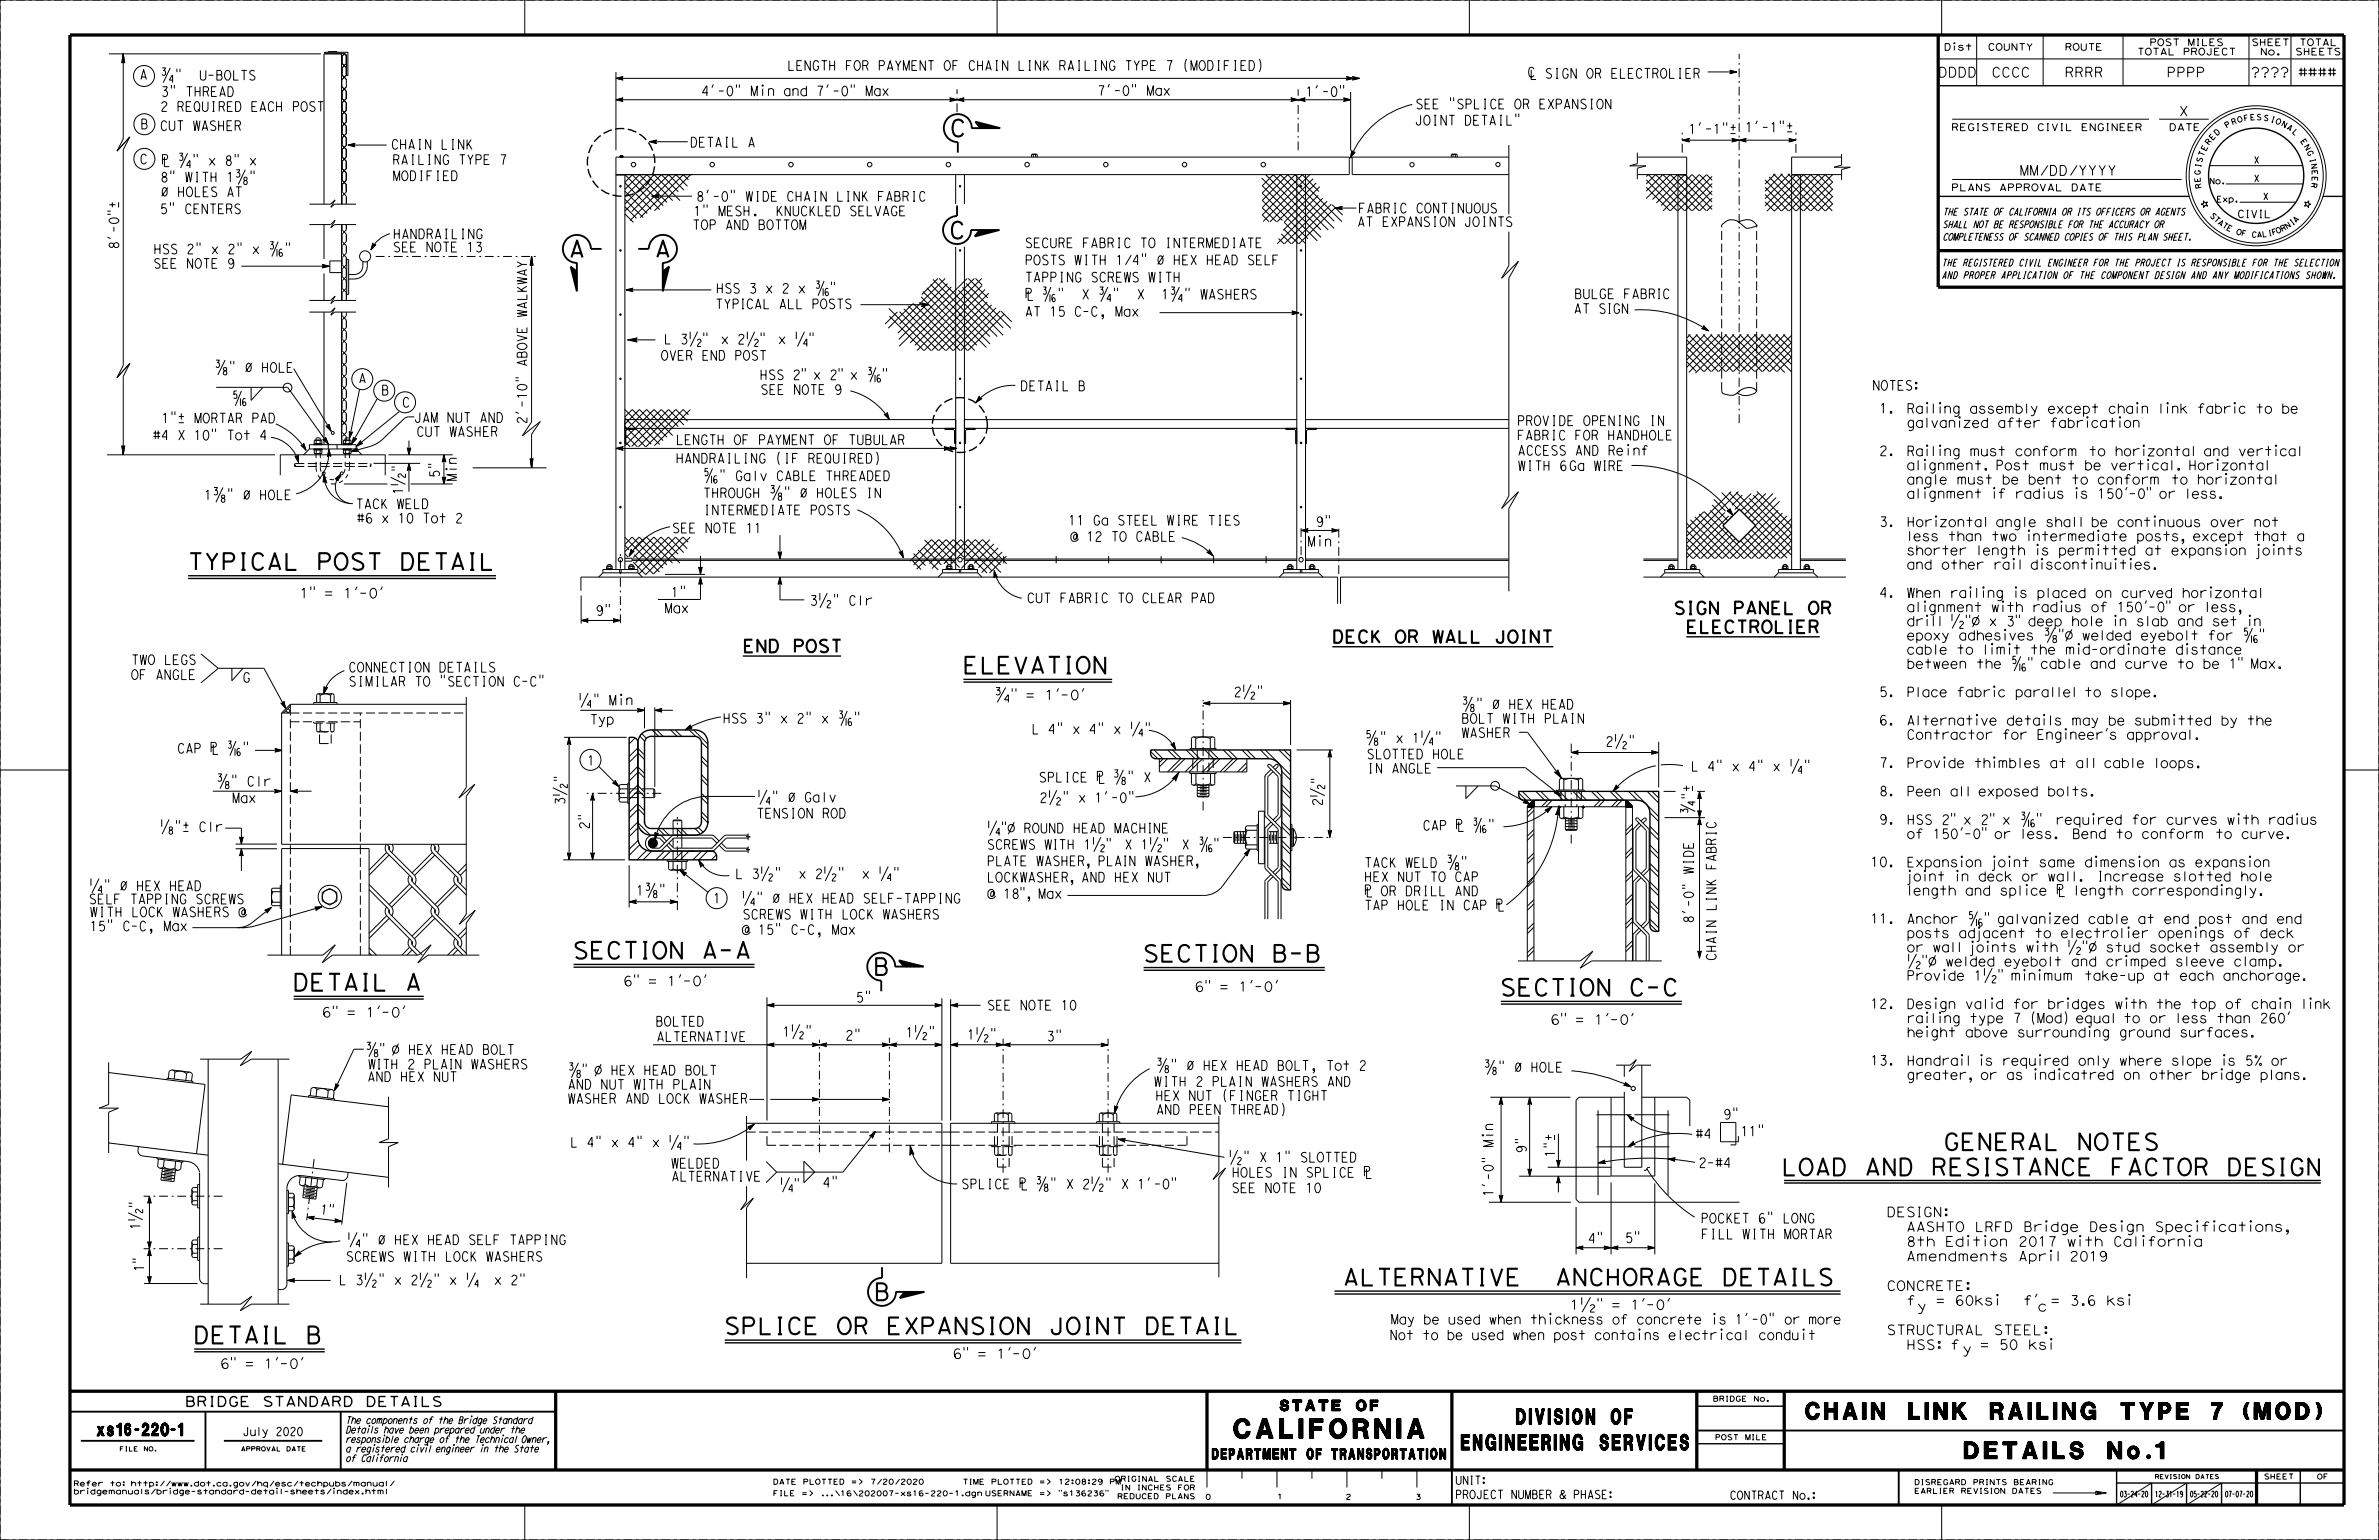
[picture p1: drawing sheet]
<svg xmlns="http://www.w3.org/2000/svg" width="432mm" height="279mm" viewBox="0 0 432 279" stroke-linecap="round" stroke-linejoin="round" font-family="sans-serif">
<defs><g id="words">
<text font-size="3.5" x="223.9" y="260.9">CALIFORNIA</text>
<g font-size="3">
<text x="172.4" y="24.8">C</text>
<text x="103.2" y="46.7">A</text>
<text x="118.8" y="46.7">A</text>
<text x="172.2" y="43.3">C</text>
<text x="34" y="103.4">TYPICAL POST DETAIL</text>
<text x="174.7" y="122.2">ELEVATION</text>
<text x="103.9" y="173.9">SECTION A-A</text>
<text x="53.1" y="179.7">DETAIL A</text>
<text x="158.5" y="176.9">B</text>
<text x="207.4" y="174.5">SECTION B-B</text>
<text x="272.2" y="180.7">SECTION C-C</text>
<text x="352.7" y="208.7">GENERAL NOTES</text>
<text x="323.3" y="213.2">LOAD AND RESISTANCE FACTOR DESIGN</text>
<text x="238.5" y="233.2">ALTERNATIVE</text>
<text x="277.2" y="233.2">ANCHORAGE DETAILS</text>
<text x="158.6" y="235.9">B</text>
<text x="35.1" y="243.7">DETAIL B</text>
<text x="131.4" y="242.1">SPLICE OR EXPANSION JOINT DETAIL</text>
<text x="327.7" y="257.5">CHAIN LINK RAILING TYPE 7 (MOD)</text>
<text x="356.5" y="264.7">DETAILS No.1</text>
</g>
<g font-size="2.8">
<text x="265.2" y="263.1">ENGINEERING SERVICES</text>
<text x="275.2" y="258.4">DIVISION OF</text>
</g>
<g font-size="2.3">
<text x="303.7" y="111.4">SIGN PANEL OR</text>
<text x="134.8" y="118.3">END POST</text>
<text x="241.8" y="116.6">DECK OR WALL JOINT</text>
<text x="306" y="114.9">ELECTROLIER</text>
<text x="17.6" y="260.5">xs16-220-1</text>
</g>
<g font-size="1.9">
<text x="232.3" y="255.9">STATE OF</text>
<text x="220" y="264.7">DEPARTMENT OF TRANSPORTATION</text>
</g>
<g font-size="1.8">
<text x="25.3" y="14.4">A</text>
<text x="29.2" y="17.5">3&quot; THREAD</text>
<text x="33.5" y="14.5">U-BOLTS</text>
<text x="127.3" y="17.4">4'-0&quot; Min and 7'-0&quot; Max</text>
<text x="142.9" y="12.8">LENGTH FOR PAYMENT OF CHAIN LINK RAILING TYPE 7 (MODIFIED)</text>
<text x="199.2" y="17.3">7'-0&quot; Max</text>
<text x="236.9" y="17.5">1'-0&quot;</text>
<text x="277.4" y="14.2">• SIGN OR ELECTROLIER</text>
<text x="351.8" y="14">DDDD</text>
<text x="361.4" y="14">CCCC</text>
<text x="374.7" y="14">RRRR</text>
<text x="393.2" y="14">PPPP</text>
<text x="408.3" y="14">????</text>
<text x="417.1" y="14">####</text>
<text x="25.5" y="23.4">B</text>
<text x="29" y="23.7">CUT WASHER</text>
<text x="29.1" y="20.2">2 REQUIRED EACH POST</text>
<text x="256.8" y="22.7">JOINT DETAIL&quot;</text>
<text x="256.9" y="19.8">SEE &quot;SPLICE OR EXPANSION</text>
<text x="316.7" y="24">1'-1&quot;±</text>
<text x="395.4" y="21">X</text>
<text x="25.3" y="29.7">C</text>
<text x="71" y="27.1">CHAIN LINK</text>
<text x="71.2" y="29.9">RAILING TYPE 7</text>
<text x="125.2" y="26.7">DETAIL A</text>
<text x="306.5" y="24.3">1'-1&quot;±</text>
<text x="29.1" y="33">8&quot; WITH 1…&quot;</text>
<text x="29.2" y="35.7">Á HOLES AT</text>
<text x="29.2" y="30">Â ƒ&quot; x 8&quot; x</text>
<text x="71.3" y="32.8">MODIFIED</text>
<text x="366.5" y="31.8">MM/DD/YYYY</text>
<text x="29" y="38.8">5&quot; CENTERS</text>
<text x="125.6" y="41.7">TOP AND BOTTOM</text>
<text x="125.8" y="39.2">1&quot; MESH.</text>
<text x="126.3" y="36.5">8'-0&quot; WIDE CHAIN LINK FABRIC</text>
<text x="137.9" y="39.2">KNUCKLED SELVAGE</text>
<text x="246.3" y="41.1">AT EXPANSION JOINTS</text>
<text x="246.5" y="38.7">FABRIC CONTINUOUS</text>
<text x="27.8" y="46.1">HSS 2&quot; x 2&quot; x ‰&quot;</text>
<text x="71.3" y="43.3">HANDRAILING</text>
<text x="71.3" y="45.7">SEE NOTE 13</text>
<text x="186" y="45">SECURE FABRIC TO INTERMEDIATE</text>
<text x="27.8" y="48.7">SEE NOTE 9</text>
<text x="129.9" y="53.2">HSS 3 x 2 x ‰&quot;</text>
<text x="186" y="51.2">TAPPING SCREWS WITH</text>
<text x="186" y="48.1">POSTS WITH 1/4&quot; Á HEX HEAD SELF</text>
<text x="129.8" y="56">TYPICAL ALL POSTS</text>
<text x="186" y="57.4">AT 15 C-C, Max</text>
<text x="186" y="54.3">Â ‰&quot;</text>
<text x="195.6" y="54.3">X ƒ&quot;</text>
<text x="207.5" y="54.3">1ƒ&quot; WASHERS</text>
<text x="285.6" y="56.9">AT SIGN</text>
<text x="285.7" y="54.2">BULGE FABRIC</text>
<text x="119.9" y="65.4">OVER END POST</text>
<text x="120.5" y="62.4">L 3•&quot;</text>
<text x="131.5" y="62.4">x 2•&quot;</text>
<text x="38.9" y="67.6">…&quot; Á HOLE</text>
<text x="65" y="69.5">A</text>
<text x="69.2" y="71.7">B</text>
<text x="137.9" y="68.9">HSS 2&quot; x 2&quot; x ‰&quot;</text>
<text x="138" y="71.6">SEE NOTE 9</text>
<text x="185.2" y="70.9">DETAIL B</text>
<text x="339.8" y="70.8">NOTES:</text>
<text x="29.3" y="76.7">1&quot;± MORTAR PAD</text>
<text x="72.9" y="73.9">C</text>
<text x="75.1" y="76.7">JAM NUT AND</text>
<text x="275.4" y="77.2">PROVIDE OPENING IN</text>
<text x="340.7" y="75">1.</text>
<text x="346" y="77.6">galvanized after fabrication</text>
<text x="346" y="75">Railing assembly except chain link fabric to be</text>
<text x="27.7" y="79.8">#4 X 10&quot; Tot 4</text>
<text x="75.6" y="79.2">CUT WASHER</text>
<text x="122.6" y="80.7">LENGTH OF PAYMENT OF TUBULAR</text>
<text x="275.3" y="79.8">FABRIC FOR HANDHOLE</text>
<text x="275.4" y="82.6">ACCESS AND Reinf</text>
<text x="340.7" y="82.7">2.</text>
<text x="346" y="82.7">Railing must conform to horizontal and vertical</text>
<text x="122.6" y="84">HANDRAILING (IF REQUIRED)</text>
<text x="127.6" y="87.2">Š&quot; Galv CABLE THREADED</text>
<text x="275.5" y="85.4">WITH 6Ga WIRE</text>
<text x="346" y="87.9">angle must be bent to conform to horizontal</text>
<text x="346" y="85.3">alignment. Post must be vertical. Horizontal</text>
<text x="37" y="90.7">1…&quot; Á HOLE</text>
<text x="64.5" y="92.3">TACK WELD</text>
<text x="64.7" y="94.9">#6 x 10 Tot 2</text>
<text x="127.6" y="93.4">INTERMEDIATE POSTS</text>
<text x="127.6" y="90.3">THROUGH …&quot; Á HOLES IN</text>
<text x="193.1" y="95.3">11 Ga STEEL WIRE TIES</text>
<text x="238.3" y="95.5">9&quot;</text>
<text x="340.7" y="95.5">3.</text>
<text x="346" y="95.6">Horizontal angle shall be continuous over not</text>
<text x="346" y="90.4">alignment if radius is 150'-0&quot; or less.</text>
<text x="122" y="96.7">SEE NOTE 11</text>
<text x="194.2" y="98.2">@ 12 TO CABLE</text>
<text x="237.3" y="99.1">Min</text>
<text x="346" y="100.7">shorter length is permitted at expansion joints</text>
<text x="346" y="98.2">less than two intermediate posts, except that a</text>
<text x="346" y="103.3">and other rail discontinuities.</text>
<text x="53.7" y="108.5">1&quot; = 1'-0'</text>
<text x="107.6" y="111.7">9&quot;</text>
<text x="120.6" y="111.2">Max</text>
<text x="121.7" y="108.3">1&quot;</text>
<text x="147" y="109.8">3•&quot; Clr</text>
<text x="186.4" y="109.4">CUT FABRIC TO CLEAR PAD</text>
<text x="340.7" y="108.4">4.</text>
<text x="346" y="113.6">drill •&quot;Ø x 3&quot; deep hole in slab and set in</text>
<text x="346" y="111">alignment with radius of 150'-0&quot; or less,</text>
<text x="346" y="108.4">When railing is placed on curved horizontal</text>
<text x="346" y="118.7">cable to limit the mid-ordinate distance</text>
<text x="346" y="116.2">epoxy adhesives …&quot;Ø welded eyebolt for Š&quot;</text>
<text x="23.7" y="123.3">OF ANGLE</text>
<text x="23.8" y="120.6">TWO LEGS</text>
<text x="44" y="123.8">G</text>
<text x="63.2" y="121.9">CONNECTION DETAILS</text>
<text x="63.2" y="124.5">SIMILAR TO &quot;SECTION C-C&quot;</text>
<text x="346" y="121.3">between the Š&quot; cable and curve to be 1&quot; Max.</text>
<text x="104.9" y="127.9">‚&quot; Min</text>
<text x="107" y="131.4">Typ</text>
<text x="131.1" y="131.2">HSS 3&quot; x 2&quot; x ‰&quot;</text>
<text x="180.4" y="127">ƒ&quot; = 1'-0'</text>
<text x="223.9" y="126.4">2•&quot;</text>
<text x="265.2" y="131.2">BOLT WITH PLAIN</text>
<text x="265.2" y="128.7">…&quot; Á HEX HEAD</text>
<text x="340.7" y="131.5">6.</text>
<text x="340.7" y="126.4">5.</text>
<text x="346" y="131.6">Alternative details may be submitted by the</text>
<text x="346" y="126.4">Place fabric parallel to slope.</text>
<text x="32.1" y="136.6">CAP Â ‰&quot;</text>
<text x="187.2" y="133.2">L 4&quot; x 4&quot; x ‚&quot;</text>
<text x="247.8" y="134.8">†&quot; x 1‚&quot;</text>
<text x="248" y="137.7">SLOTTED HOLE</text>
<text x="265.2" y="133.8">WASHER</text>
<text x="291.4" y="135.4">2•&quot;</text>
<text x="346" y="134.2">Contractor for Engineer's approval.</text>
<text x="39.2" y="142.6">…&quot; Clr</text>
<text x="106.5" y="138.9">1</text>
<text x="188.5" y="141.9">SPLICE Â …&quot; X</text>
<text x="248" y="140.3">IN ANGLE</text>
<text x="306.9" y="139.9">L 4&quot; x 4&quot; x ‚&quot;</text>
<text x="340.7" y="139.3">7.</text>
<text x="346" y="139.3">Provide thimbles at all cable loops.</text>
<text x="42.1" y="145.7">Max</text>
<text x="137.3" y="148.4">TENSION ROD</text>
<text x="137.4" y="145.5">‚&quot; Á Galv</text>
<text x="188.7" y="145.6">2•&quot; x 1'-0&quot;</text>
<text x="340.7" y="149.5">9.</text>
<text x="340.7" y="144.4">8.</text>
<text x="346" y="149.6">HSS 2&quot; x 2&quot; x ‰&quot;</text>
<text x="346" y="144.4">Peen all exposed bolts.</text>
<text x="375.2" y="149.6">required for curves with radius</text>
<text x="29" y="150.9">„&quot;± Clr</text>
<text x="179.1" y="154.1">SCREWS WITH 1•&quot;</text>
<text x="179.1" y="151.1">‚&quot;Ø ROUND HEAD MACHINE</text>
<text x="206.6" y="154.1">X 1•&quot;</text>
<text x="215.1" y="154.1">X ‰&quot;</text>
<text x="258.2" y="150.6">CAP Â ‰&quot;</text>
<text x="346" y="152.2">of 150'-0&quot; or less.</text>
<text x="375.4" y="152.2">Bend to conform to curve.</text>
<text x="16.2" y="161.6">‚&quot; Á HEX HEAD</text>
<text x="133.4" y="159.4">L 3•&quot;</text>
<text x="145.5" y="159.4">x 2•&quot;</text>
<text x="157" y="159.4">x ‚&quot;</text>
<text x="179.1" y="160">LOCKWASHER, AND HEX NUT</text>
<text x="179.1" y="157.1">PLATE WASHER, PLAIN WASHER,</text>
<text x="247.6" y="160">HEX NUT TO CAP</text>
<text x="247.6" y="157.4">TACK WELD …&quot;</text>
<text x="339.5" y="157.3">10.</text>
<text x="346" y="159.9">joint in deck or wall.</text>
<text x="346" y="157.3">Expansion joint same dimension as expansion</text>
<text x="380.4" y="159.9">Increase slotted hole</text>
<text x="16.1" y="164">SELF TAPPING SCREWS</text>
<text x="16.3" y="166.3">WITH LOCK WASHERS @</text>
<text x="115.4" y="162.4">1…&quot;</text>
<text x="129.4" y="163.9">1</text>
<text x="134.6" y="163.9">‚&quot; Á HEX HEAD SELF-TAPPING</text>
<text x="134.8" y="166.8">SCREWS WITH LOCK WASHERS</text>
<text x="179.1" y="163">@ 18&quot;, Max</text>
<text x="247.6" y="165.1">TAP HOLE IN CAP Â</text>
<text x="247.6" y="162.5">Â OR DRILL AND</text>
<text x="339.5" y="167.5">11.</text>
<text x="346" y="167.6">Anchor Š&quot; galvanized cable at end post and end</text>
<text x="346" y="162.4">length and splice Â length correspondingly.</text>
<text x="16.3" y="168.9">15&quot; C-C, Max</text>
<text x="134.6" y="169.5">@ 15&quot; C-C, Max</text>
<text x="346" y="172.7">or wall joints with •&quot;Ø stud socket assembly or</text>
<text x="346" y="170.2">posts adjacent to electrolier openings of deck</text>
<text x="112.5" y="178.9">6&quot; = 1'-0'</text>
<text x="216.2" y="179.9">6&quot; = 1'-0'</text>
<text x="346" y="177.9">Provide 1•&quot; minimum take-up at each anchorage.</text>
<text x="346" y="175.3">•&quot;Ø welded eyebolt and crimped sleeve clamp.</text>
<text x="57.8" y="184.5">6&quot; = 1'-0'</text>
<text x="155.3" y="181.8">5&quot;</text>
<text x="179.1" y="183.3">SEE NOTE 10</text>
<text x="280.8" y="185.9">6&quot; = 1'-0'</text>
<text x="339.5" y="183">12.</text>
<text x="346" y="185.6">railing type 7 (Mod) equal to or less than 260'</text>
<text x="346" y="183">Design valid for bridges with the top of chain link</text>
<text x="66.3" y="191.3">…&quot; Ø HEX HEAD BOLT</text>
<text x="118.3" y="189">ALTERNATIVE</text>
<text x="119" y="186.2">BOLTED</text>
<text x="142" y="188.1">1•&quot;</text>
<text x="153.4" y="188.7">2&quot;</text>
<text x="164.4" y="188.2">1•&quot;</text>
<text x="175.5" y="188.6">1•&quot;</text>
<text x="189.9" y="188.9">3&quot;</text>
<text x="346" y="188.2">height above surrounding ground surfaces.</text>
<text x="66.7" y="196.2">AND HEX NUT</text>
<text x="66.8" y="194">WITH 2 PLAIN WASHERS</text>
<text x="103" y="197.6">AND NUT WITH PLAIN</text>
<text x="103" y="195.1">…&quot; Ø HEX HEAD BOLT</text>
<text x="209" y="194.2">…&quot; Á HEX HEAD BOLT, Tot 2</text>
<text x="209.4" y="197.1">WITH 2 PLAIN WASHERS AND</text>
<text x="269.3" y="194.5">…&quot; Á HOLE</text>
<text x="339.5" y="193.3">13.</text>
<text x="346" y="195.9">greater, or as indicatred on other bridge plans.</text>
<text x="346" y="193.3">Handrail is required only where slope is 5% or</text>
<text x="103" y="200.2">WASHER AND LOCK WASHER</text>
<text x="209.7" y="199.7">HEX NUT (FINGER TIGHT</text>
<text x="209.8" y="202.2">AND PEEN THREAD)</text>
<text x="312.8" y="203">9&quot;</text>
<text x="103.5" y="208.1">L 4&quot; x 4&quot; x ‚&quot;</text>
<text x="307.7" y="206.6">#4</text>
<text x="315.9" y="206.1">11&quot;</text>
<text x="121.8" y="211.9">WELDED</text>
<text x="121.8" y="214.3">ALTERNATIVE</text>
<text x="174.5" y="215.7">SPLICE Â …&quot; X 2•&quot; X 1'-0&quot;</text>
<text x="223" y="210.8">•&quot; X 1&quot; SLOTTED</text>
<text x="223.5" y="213.6">HOLES IN SPLICE Â</text>
<text x="308.3" y="211.8">2-#4</text>
<text x="58" y="220.3" transform="rotate(7 58 220.3)">1 &quot;</text>
<text x="223.5" y="216.4">SEE NOTE 10</text>
<text x="308.7" y="221.9">POCKET 6&quot; LONG</text>
<text x="342.4" y="220.8">DESIGN:</text>
<text x="63" y="225.8">‚&quot; Á HEX HEAD SELF TAPPING</text>
<text x="294.9" y="225.5">5&quot;</text>
<text x="308.7" y="224.8">FILL WITH MORTAR</text>
<text x="344.3" y="223.5">AASHTO LRFD Bridge Design Specifications,</text>
<text x="344.5" y="226.1">8th Edition 2017 with California</text>
<text x="61.5" y="233.1">L 3•&quot; x 2•&quot; x ‚ x 2&quot;</text>
<text x="62.8" y="228.8">SCREWS WITH LOCK WASHERS</text>
<text x="344.5" y="228.8">Amendments April 2019</text>
<text x="284.4" y="237.6">1•&quot; = 1'-0'</text>
<text x="342.4" y="234.2">CONCRETE:</text>
<text x="344.8" y="236.8">f</text>
<text x="348" y="237.9">y</text>
<text x="348.7" y="236.8">= 60ksi</text>
<text x="366.4" y="236.8">f'</text>
<text x="369.8" y="237.9">c</text>
<text x="371.1" y="236.8">= 3.6 ksi</text>
<text x="252.2" y="243.1">Not to be used when post contains electrical conduit</text>
<text x="252.4" y="240.3">May be used when thickness of concrete is 1'-0&quot; or more</text>
<text x="342.4" y="242.2">STRUCTURAL STEEL:</text>
<text x="344.6" y="244.8">HSS: f</text>
<text x="356.2" y="245.6">y</text>
<text x="359" y="244.8">= 50 ksi</text>
<text x="39.3" y="248.3">6&quot; = 1'-0'</text>
<text x="172.3" y="246.5">6&quot; = 1'-0'</text>
<text x="33.5" y="255.2">BRIDGE STANDARD DETAILS</text>
</g>
<g font-size="1.5">
<text x="82.9" y="87.4" transform="rotate(-90 82.9 87.4)">Min</text>
<text x="271" y="208.2" transform="rotate(-90 271 208.2)">Min</text>
<text x="44" y="260.5">July 2020</text>
<text x="264.1" y="269.3">UNIT:</text>
<text x="264.1" y="271.9">PROJECT NUMBER &amp; PHASE:</text>
<text x="313.9" y="272">CONTRACT No.:</text>
</g>
<text font-size="1.4" x="406.1" y="39.5">CIVIL</text>
<g font-size="1.3">
<text x="354.1" y="23.7">REGISTERED CIVIL ENGINEER</text>
<text x="393.7" y="23.7">DATE</text>
<text x="409.1" y="29.7">X</text>
<text x="354.1" y="34.6">PLANS APPROVAL DATE</text>
<text x="409.1" y="33">X</text>
<text x="352.6" y="41.3">SHALL NOT BE RESPONSIBLE FOR THE ACCURACY OR</text>
<text x="352.6" y="39">THE STATE OF CALIFORNIA OR ITS OFFICERS OR AGENTS</text>
<text x="410.7" y="36.3">X</text>
<text x="352.6" y="43.6">COMPLETENESS OF SCANNED COPIES OF THIS PLAN SHEET.</text>
<text x="352.4" y="50.6">AND PROPER APPLICATION OF THE COMPONENT DESIGN AND ANY MODIFICATIONS SHOWN.</text>
<text x="352.4" y="48.3">THE REGISTERED CIVIL ENGINEER FOR THE PROJECT IS RESPONSIBLE FOR THE SELECTION</text>
<text x="62.7" y="263.5">a registered civil engineer in the State</text>
<text x="62.7" y="261.8">responsible charge of the Technical Owner,</text>
<text x="62.7" y="260">Details have been prepared under the</text>
<text x="62.7" y="258.3">The components of the Bridge Standard</text>
<text x="62.7" y="265.2">of California</text>
</g>
<g font-size="1.2">
<text x="352.8" y="9.1">Dist</text>
<text x="360.8" y="9.1">COUNTY</text>
<text x="374.8" y="9.1">ROUTE</text>
<text x="387.9" y="10">TOTAL PROJECT</text>
<text x="390.1" y="8.3">POST MILES</text>
<text x="408.6" y="8.3">SHEET</text>
<text x="410.2" y="10">No.</text>
<text x="416.6" y="10">SHEETS</text>
<text x="417.3" y="8.3">TOTAL</text>
</g>
<g font-size="1.1">
<text x="401" y="33.4">No.</text>
<text x="402.3" y="36.7">Exp.</text>
<text x="384.8" y="271.6">03-24-20</text>
<text x="391.1" y="271.6">12-31-19</text>
<text x="397.5" y="271.6">05-22-20</text>
<text x="403.8" y="271.6">07-07-20</text>
</g>
<g font-size="1">
<text x="404.1" y="23.3" transform="rotate(-31 404.1 23.3)">P</text>
<text x="405.2" y="22.7" transform="rotate(-20 405.2 22.7)">R</text>
<text x="406.2" y="22.3" transform="rotate(-15 406.2 22.3)">O</text>
<text x="407.3" y="22" transform="rotate(-10 407.3 22)">F</text>
<text x="408.4" y="21.8" transform="rotate(-4 408.4 21.8)">E</text>
<text x="409.5" y="21.8" transform="rotate(1 409.5 21.8)">S</text>
<text x="410.7" y="21.8" transform="rotate(12 410.7 21.8)">S</text>
<text x="412.1" y="22.1" transform="rotate(17 412.1 22.1)">I</text>
<text x="412.9" y="22.3" transform="rotate(22 412.9 22.3)">O</text>
<text x="414" y="22.8" transform="rotate(28 414 22.8)">N</text>
<text x="414.9" y="23.3" transform="rotate(33 414.9 23.3)">A</text>
<text x="399.6" y="29.6" transform="rotate(-74 399.6 29.6)">S</text>
<text x="399.9" y="28.5" transform="rotate(-69 399.9 28.5)">T</text>
<text x="400.4" y="27.5" transform="rotate(-63 400.4 27.5)">E</text>
<text x="400.9" y="26.4" transform="rotate(-53 400.9 26.4)">R</text>
<text x="401.6" y="25.5" transform="rotate(-47 401.6 25.5)">E</text>
<text x="402.3" y="24.7" transform="rotate(-42 402.3 24.7)">D</text>
<text x="415.9" y="24" transform="rotate(44 415.9 24)">L</text>
<text x="417.5" y="25.6" transform="rotate(55 417.5 25.6)">E</text>
<text x="418.1" y="26.6" transform="rotate(60 418.1 26.6)">N</text>
<text x="418.7" y="27.5" transform="rotate(65 418.7 27.5)">G</text>
<text x="419.2" y="28.9" transform="rotate(76 419.2 28.9)">I</text>
<text x="419.4" y="29.7" transform="rotate(81 419.4 29.7)">N</text>
<text x="399.3" y="31.8" transform="rotate(-85 399.3 31.8)">G</text>
<text x="399.4" y="33" transform="rotate(-96 399.4 33)">E</text>
<text x="399.4" y="30.5" transform="rotate(-79 399.4 30.5)">I</text>
<text x="399.6" y="34.1" transform="rotate(-101 399.6 34.1)">R</text>
<text x="419.6" y="33.1" transform="rotate(98 419.6 33.1)">R</text>
<text x="419.6" y="30.8" transform="rotate(87 419.6 30.8)">E</text>
<text x="419.7" y="32" transform="rotate(92 419.7 32)">E</text>
<text x="401" y="39.2" transform="rotate(46 401 39.2)">S</text>
<text x="401.7" y="39.9" transform="rotate(41 401.7 39.9)">T</text>
<text x="402.4" y="40.6" transform="rotate(37 402.4 40.6)">A</text>
<text x="403.2" y="41.1" transform="rotate(32 403.2 41.1)">T</text>
<text x="404" y="41.6" transform="rotate(27 404 41.6)">E</text>
<text x="415.1" y="41.6" transform="rotate(-34 415.1 41.6)">N</text>
<text x="416.1" y="40.9" transform="rotate(-38 416.1 40.9)">I</text>
<text x="416.7" y="40.5" transform="rotate(-43 416.7 40.5)">A</text>
<text x="405.8" y="42.4" transform="rotate(18 405.8 42.4)">O</text>
<text x="406.7" y="42.7" transform="rotate(13 406.7 42.7)">F</text>
<text x="408.6" y="43" transform="rotate(4 408.6 43)">C</text>
<text x="409.6" y="43.1" transform="rotate(-1 409.6 43.1)">A</text>
<text x="410.6" y="43" transform="rotate(-6 410.6 43)">L</text>
<text x="411.7" y="42.8" transform="rotate(-10 411.7 42.8)">I</text>
<text x="412.5" y="42.7" transform="rotate(-15 412.5 42.7)">F</text>
<text x="413.3" y="42.4" transform="rotate(-24 413.3 42.4)">O</text>
<text x="414.2" y="42.1" transform="rotate(-29 414.2 42.1)">R</text>
<text x="310.9" y="254.2">BRIDGE No.</text>
<text x="311.2" y="261.2">POST MILE</text>
<text x="13.3" y="269.6">Refer to: http://www.dot.ca.gov/hq/esc/techpubs/manual/</text>
<text x="140.3" y="269.3">DATE PLOTTED =&gt;</text>
<text x="157.9" y="269.3">7/20/2020</text>
<text x="174.7" y="269.3">TIME PLOTTED =&gt;</text>
<text x="192.1" y="269.3">12:08:29 PM</text>
<text x="202.3" y="268.8">ORIGINAL SCALE</text>
<text x="347.4" y="269.4">DISREGARD PRINTS BEARING</text>
<text x="410.9" y="268.4">SHEET</text>
<text x="420.5" y="268.4">OF</text>
<text x="13.3" y="271.1">bridgemanuals/bridge-standard-detail-sheets/index.html</text>
<text x="140.3" y="271.4">FILE =&gt;</text>
<text x="148.9" y="271.4">...\16\202007-xs16-220-1.dgn USERNAME =&gt;</text>
<text x="192.1" y="271.4">&quot;s136236&quot;</text>
<text x="202.8" y="271.9">REDUCED PLANS</text>
<text x="203.3" y="270.4">IN INCHES FOR</text>
<text x="218.7" y="272">0</text>
<text x="231.8" y="272">1</text>
<text x="244.2" y="272">2</text>
<text x="256.9" y="272">3</text>
<text x="347.4" y="271">EARLIER REVISION DATES</text>
</g>
<g font-size=".8">
<text x="21.7" y="263.3">FILE NO.</text>
<text x="43.7" y="263.3">APPROVAL DATE</text>
<text x="391.1" y="268.3">REVISION DATES</text>
</g>
</g></defs>
<g fill="none" stroke="#000" stroke-width=".18">
<path d="M0 0h431.8v279.4h-431.8zM19.8 9.8h38.4M22.4 9.8v1.5M22.4 9.8l.1 1.6M22.4 9.8l-.2 1.6M22.4 9.8v15.4l-1.2 2.2 2.4-2.6-1.2 2.4v39.1l-1.2 2.2 2.4-2.6-1.2 2.4v14.2M22.4 9.8l.2 1.6-.2-.1-.3 .1zM22.4 9.8l-.1 1.5M22.4 9.8l.2 1.6M29.4 12.3h.6l-.3 .5a.4 .4 0 0 1 .4 .5 .4 .4 0 0 1-.7 .2M30.9 12.3l-1.3 2.7M31.1 15.4v.7"/>
<path d="M31.4 14.5h-.6l.5-.8v1.3M31.6 15.4v.7M32.1 12.5v.6M32.7 12.5v.6M58.9 9.5h4.2v4.2l-.2-.2v-3.3l-.2-.4-3.6-.1zM59.6 9.5v-.2h1.6v.2M62.1 16.7v1.2l.8 .9v1.1M62.1 12.4v1.2l.7 .8 .1 1.3M62.1 10.3v1.2l.8 .9M62.4 9.7l.5 .6M62.5 9.7l-.4 .6M62.8 13.7l-.7 .7v1.3l.7 .9 .1 1.2"/>
<path d="M62.8 13.6v.1M62.9 19.9l-.8 1M62.9 17.8l-.8 1v1.2l.8 .9v1.1M62.9 15.7l-.8 1M62.9 13.5l-.1 .2M62.9 11.4l-.8 1M62.9 13.5h.1M62.9 10.3v1.1M62.9 12.4v1.1M95.2 0v6.3M111.8 18.1l1.3-.4-.2 .4 .2 .3zM111.8 14.2l1.3-.3-.2 .3 .2 .3z"/>
<path d="M111.8 13.1v14.2M111.8 18.1h133.3M111.8 14.2h135M112 18.1l1-.2-.2 .2 .2 .2zM112 14.2l1-.2-.2 .2 .2 .2zM112.2 18.1l.7-.2-.2 .2 .2 .1zM112.2 14.2l.7-.2-.2 .2 .2 .2zM112.4 18.1l.3-.1v.2zM112.4 18l.3 .1h-.3M112.4 14.2l.3-.1v.2zM112.4 14.2l.3 .1h-.3M129.5 15.3l-.3 .6"/>
<path d="M133.7 15.3v.6M134.2 15.3v.6M138.4 16.1v1.3M150.3 15.3l-.2 .6M154.5 15.3v.6M155 15.3v.6M172.4 17.7l1.3 .4-1.3 .3 .2-.3zM172.5 17.9l1 .2-1 .2 .2-.2zM172.6 17.9l.7 .2-.7 .1 .2-.1zM172.7 18l.4 .1-.4 .1zM173.1 18l-.3 .1h.3M173.7 18.1l1.3-.4-.2 .4 .2 .3z"/>
<path d="M173.9 18.1l1-.2-.2 .2 .2 .2zM174.1 18.1l.7-.2-.1 .2 .1 .1zM174.3 18.1l.4-.1v.2zM174.3 18l.3 .1h-.3M181 0v6.3M201.4 15.2l-.3 .6M205.6 15.2v.6M206.1 15.2v.6M215.4 10.7a2.62 2.62 0 0 0 0 2.4M228.6 10.7a2.62 2.62 0 0 1 0 2.4M234.3 17.7l1.3 .4-1.3 .3 .2-.3zM234.5 17.9l.9 .2-.9 .2 .1-.2z"/>
<path d="M234.6 17.9l.6 .2-.6 .1 .1-.1zM234.6 18l.4 .1-.4 .1zM235 18l-.3 .1h.3M235.6 18.1l1.3-.4-.2 .4 .2 .3zM235.8 18.1l1-.2-.2 .2 .2 .2zM236 18.1l.7-.2-.1 .2 .1 .1zM236.2 18.1l.4-.1v.2zM236.2 18l.3 .1h-.3M239.1 15.5l-.2 .5M243.3 15.4v.7M243.9 15.4v.7M243.9 17.7l1.2 .4-1.2 .3 .2-.3z"/>
<path d="M244 17.9l.9 .2-.9 .2 .2-.2zM244.1 17.9l.6 .2-.6 .1 .1-.1zM244.2 18l.4 .1-.4 .1zM244.4 13.9l1.3 .3-1.3 .3 .2-.3zM244.5 14l1 .2-1 .3 .2-.3zM244.6 14.1l.7 .1-.7 .2 .1-.2zM244.7 14.1l.4 .1-.4 .1zM245.1 14.2l-.3 .1h.3M245.1 16.7v10.6M245.5 13.9l1.3 .3-1.3 .3 .2-.3zM245.6 14l1 .2-1 .2 .2-.2zM245.7 14l.7 .2-.7 .2 .2-.2z"/>
<path d="M245.8 14.1l.4 .1-.4 .1zM246.2 14.2l-.3 .1h.3M256.3 18.9a16.3 16.3 0 0 0-11.2 9.7M263.3 17.7v.6M263.8 17.7v.6M266.7 0v6.3M277.9 12.7v1.7h.9M278.4 12.6a.47 .47 0 0 0-.5-.4 .47 .47 0 0 0-.4 .6 .83 .83 0 0 0 .5 1.2l.3-.1 .1-.2M310 13.1h5.3M314 12.7l1.3 .4-1.3 .3 .2-.3zM314.1 12.8l.9 .3-.9 .2 .2-.2zM314.2 12.9l.7 .2-.7 .1 .1-.1z"/>
<path d="M314.3 12.9l.4 .2-.4 .1zM314.7 13l-.3 .1h.3M351.8 10.7h73.7M352.4 0v6.3M354.7 8.3v.8M358.8 6.3v9.3M370.8 6.3v9.3M385.3 6.3v9.3M408.2 6.3v9.3M415.8 6.3v9.3M19.5 38.3h.6M19.5 38.9h.6"/>
<path d="M19.8 37.1h1.2M20 39.7l.4-.1a.83 .83 0 0 1 1.2 .5 1.06 1.06 0 0 1-1.8-.1zM20.4 36.7v.9M21.5 36.7v.9M30.9 36.7v.6M31 30.9v.7M31.5 36.7v.6M31.5 30.9v.7M32.6 27.8h.6l-.2 .4-.2 .1a.42 .42 0 0 1 .4 .4 .42 .42 0 0 1-.5 .4l-.1-.1M34 27.8l-1.2 2.7M34.5 30h-.6l.5-.9 .1 1.4M42.9 30.8h.6l-.4 .5a.4 .4 0 0 1 .4 .5 .4 .4 0 0 1-.6 .2"/>
<path d="M44.5 32.7a.35 .35 0 0 0-.3 .4 .35 .35 0 0 0 .3 .3 .35 .35 0 0 0 .4-.3l-.2-.3a.35 .35 0 0 1-.4-.2 .35 .35 0 0 1 .3-.5l.2 .3v.2l-.2 .1M44.5 30.8l-1.2 2.7M45.6 30.9v.7M46.1 30.9v.7M56.2 37h3.8l.8-.7-.8 1.3 .7-.6h3.9M58.8 37v-27.2h3.2v27.2M62.1 27.2v1.3l.8 .9-.1 1.2-.7 .9M62.1 29.4v1.2l.8 .9v1.1M62.1 23v1.2l.8 .9v1.2M62.1 20.9v1.2l.8 .9v1.2M62.1 35.7v1.1l.1 .2M62.1 33.6v1.2l.8 .9-.1 1.3"/>
<path d="M62.1 31.5v1.2l.8 .9v1.1M62.9 28.4l-.8 1M62.9 26.2l-.8 1.1M62.9 24.1l-.8 1v1.2l.8 .9v1.2M62.9 22l-.8 1M62.9 34.7l-.8 1M62.9 32.6l-.8 1M63.1 26.3l1.3-.3-.2 .3 .2 .3zM63.1 26.3h7.1M63.4 26.3l.9-.2-.2 .2 .2 .3zM63.6 26.3l.6-.1-.1 .1 .1 .2zM63.7 26.3l.4-.1v.2z"/>
<path d="M63.7 26.3l.3 .1h-.3M111.8 31.7h133.1v-3.2h-133.1v74.8M111.8 31.8h1.6v71.5M113.4 38.8l1.6 1.6M113.4 36.2l3.3 3.3M113.4 33.1l1.4-1.4 5.6 5.6M113.4 34.7l4.1 4M113.4 37.5l2.1 2.1M113.4 33.2l4.8 4.8M113.5 31.7l6.2 6.3M116.1 31.7l-2.7 2.7M116.1 31.7l5 5"/>
<path d="M117.4 31.7l-4 4M117.4 31.7l4.7 4.7M117.9 25.7l1.3-.3-.2 .3 .2 .3zM117.9 25.7h6.9M118.1 25.7l.9-.2-.1 .2 .1 .3zM118.3 35.6l1.3-.3-.2 .3 .2 .3zM118.3 25.7l.6-.1-.1 .1 .1 .2zM118.3 35.6h7.3M118.5 25.7l.4-.1v.2zM118.5 25.7l.2 .1h-.2M118.5 35.6l1-.3-.2 .3 .2 .2zM118.7 31.7l4.7 4.7"/>
<path d="M118.7 35.6l.6-.2-.1 .2 .1 .1zM118.7 31.7l-5.3 5.3M118.9 35.6l.4-.1v.2zM118.9 35.6h.3h-.3M120 31.7l-6.6 6.6M120.1 31.7l3 3.1M121.4 31.7l2.7 2.8M121.4 31.7l-6.7 6.7M122.7 31.7l-8.3 8.3M122.7 31.7l2.1 2.1M124 31.7l-7.8 7.8M124 31.7l1 .9"/>
<path d="M125.3 31.7l-6.5 6.5M127.8 37.1v.6M128.3 37.1v.6M128.6 34.4l-.3 .6M132.8 34.4v.6M133.3 34.4v.6M136.9 38.9h.3v.3h-.3zM173.5 31.8v5.2M174.2 33.7h.1v.2h-.1zM175 31.8v5.2M187.4 28h.7M187.5 28.1l.2-.1 .3 .1"/>
<path d="M187.5 28.1v.4M187.5 28.1l-.2-.1-.1 .5M188 28.1l.1-.1 .2 .1v.4M188 28.1v.4M229 32.3l10.8 10.8M229.1 36.3l3.7 3.7M229.1 33.7l10 10M229.1 36.4l4.6-4.7 8.5 8.4M229.1 39l1.2 1.2M229.7 31.7l10 10M231.1 31.7l10 10M231.1 31.7l-2 2"/>
<path d="M232.4 31.7l9.7 9.8M232.4 31.7l-3.3 3.3 8.3 8.3M235 31.7l8.6 8.5M235.1 31.7l-6 6 2.6 2.6M235.4 31.8v71.5M236.4 31.7l3 3M236.4 31.7l-7.3 7.3M237 31.8v71.5M237.7 31.7l-8.4 8.5M238.3 32.4l-7.8 7.9M238.9 33.2l-7.1 7M239.3 35.5l-6.4 6.3"/>
<path d="M239.5 33.9l-6.4 6.4 3.9 3.9M240.1 36l-8.3 8.2M240.9 36.5l-7.8 7.7M241.7 37l-7.2 7.2M241.8 37.1l1.9 1.9M242.4 37.7h3.8M242.4 37.7l1.2-.3-.2 .3 .2 .4zM242.4 37.6l-6.6 6.6M242.6 37.7l.9-.2-.2 .2 .2 .3zM242.8 37.7l.6-.1-.1 .1 .1 .2zM242.9 37.7l.4-.1v.3zM242.9 37.7l.3 .1h-.3"/>
<path d="M244.9 28.6h.5M245.3 28l.2-.2-.1 .3M245.4 27.3l.2 .3h.4l-.9 1zM245.4 27.4l.1 .3h.3l-.6 .7zM245.4 27.6l.3 .1-.4 .5zM245.4 27.7l.2 .1-.2 .3zM263.6 28h.7M263.7 28.1l.2-.1 .3 .1M263.7 28.1v.4M263.7 28.1l-.2-.1-.1 .5M264.2 28.1l.1-.1 .2 .1v.4M264.2 28.1v.4"/>
<path d="M273.9 26.3v12.6M273.9 28.5h-28.5v3.2h28.5M275.1 20.6v.6M275.7 20.6v.6M297.2 28.5h8.9v3.2h-8.9M297.2 27.7v2l-1.4 .4h3l-1.6 .4v2M298.8 36l4.4-4.3 6.5 6.5M298.8 34l4.3 4.2M298.8 32.6l5.6 5.6M299.2 31.7l-.4 .3M299.2 31.7l6.6 6.5M300.5 31.7l-1.7 1.7"/>
<path d="M300.5 31.7l6.6 6.5M301.8 31.7l-3 3M301.8 31.7l6.6 6.5M304.4 31.7l-4.5 4.5M304.5 31.7l6.3 6.3M305.3 25.4l1.3-.3-.2 .3 .2 .4zM305.3 25.4h20.7M305.6 25.4l.9-.2-.1 .2 .1 .3zM305.8 25.4l.6-.1-.1 .1 .1 .2zM305.8 31.7l-5.2 5.1M305.8 31.7l5 5M305.9 25.4l.4-.1v.2z"/>
<path d="M305.9 25.4l.3 .1h-.3M308.4 31.7l-6.5 6.5M308.5 31.7l2.3 2.3M308.6 22.2l-.2 .6M309.7 31.7l-6.5 6.5M309.8 31.7l1 1M310.8 34.6l-3.6 3.6M310.8 37.3l-1 .9M310.8 32l-6.3 6.2M310.8 35.3l-3.7-3.6-5.6 5.6M310.8 33.3l-5 4.9M310.8 35.9l-2.3 2.3"/>
<path d="M312.8 22.2v.6M313.4 22.2v.6M314.4 25.1l1.3 .3-1.3 .4 .2-.4zM314.5 25.2l.9 .2-.9 .3 .1-.3zM314.6 25.3l.6 .1-.6 .2 .1-.2zM314.7 25.3l.4 .1-.4 .1zM315.1 25.4l-.3 .1h.3M315.7 25.4l1.2-.3-.2 .3 .2 .4zM315.9 25.4l.9-.2-.1 .2 .1 .3zM316.1 25.4l.6-.1-.1 .1 .1 .2zM316.2 25.4l.4-.1v.2zM316.3 25.4l.2 .1h-.2"/>
<path d="M318.9 21.9l-.2 .6M320.4 37.4l5.6-5.7 6.6 6.6M320.4 32.6l5.6 5.7M320.4 35.3l2.9 3M320.4 34l4.2 4.3M321.1 32.1l6.2 6.2M321.9 31.5l6.7 6.8M322.2 31.5l-1.8 1.9M323.1 21.9v.6M323.2 31.5l6.7 6.8M323.5 31.5l-3.1 3.2M323.7 21.9v.6"/>
<path d="M324.5 31.5l6.8 6.8M324.7 25.1l1.3 .3-1.3 .4 .2-.4zM324.8 25.2l1 .2-1 .3 .2-.3zM324.9 31.5l-4.5 4.6M324.9 25.3l.6 .1-.6 .2 .1-.2zM325 25.3l.4 .1-.4 .1zM325.4 25.4l-.3 .1h.3M332.7 33.1l-1.4-1.4-6.6 6.6M332.7 31.8l-6.7 6.5M332.7 37l-5.4-5.3-6.6 6.6M332.7 35.7l-4.1-4-6.5 6.6-1.7-1.7M332.7 34.4l-2.7-2.7-6.6 6.6"/>
<path d="M332.7 33l-5.3 5.3M332.7 35.6l-2.7 2.7M332.7 36.9l-1.4 1.4M332.7 34.3l-4 4M334.3 28.5h-9.1v3.2h9.1M334.3 27.9v2.1l-1.4 .3h2.9l-1.5 .5v1.8M354.3 21.6h35.8M354.3 32.6h41.7M391.9 21.6h9M399.9 36.4l.3 .4 .4-.1-.2 .3 .3 .4-.5-.1-.2 .3-.1-.4-.4-.2 .4-.1zM401 30.1h16.9M404 33.4h14"/>
<path d="M406.5 36.7h10.2M418.3 36.7l.4 .1 .3-.4v.5l.5 .2-.5 .1v.4l-.3-.3-.4 .1 .3-.4zM19.5 43l.6 .3M20.7 41.2v.8M35.8 44v.6M36.3 44v.6M43.2 44v.6M43.7 44v.6M43.8 48.3h16M49.1 43.9h.5l-.3 .4a.41 .41 0 0 1 .3 .5 .41 .41 0 0 1-.5 .4v-.2M50.3 45.2v1.3M50.5 43.9l-1.1 2.6"/>
<path d="M51.2 45.3l-.3-.1a.94 .94 0 0 0 0 1.3h.3a.32 .32 0 0 0 0-.5 .32 .32 0 0 0-.5 0v.2M52 44v.6M52.5 44v.6M56.2 56.6h3.8l.8-.8-.8 1.4 .7-.6h3.9M56.2 54.5h3.8l.8-.8-.8 1.4 .7-.6h3.9M56.2 40.7h3.8l.8-.7-.8 1.3 .7-.6h3.9M58.5 48l1.3 .3-1.3 .3 .2-.3zM58.6 48l.9 .3-.9 .2 .2-.2zM58.7 48.1l.7 .2-.7 .1 .1-.1zM58.8 40.7v6.3M58.8 49.6v4.9M58.8 56.6v24.1"/>
<path d="M58.8 48.2l.4 .1-.4 .1zM59.2 48.3h-.3h.3M62 40.7v13.8M62 56.6v24.1M62 47.3h-2.1v2.2h2.1M62.1 56.6v.7l.8 .9-.1 1.2-.7 .9v1.2l.8 .9-.1 1.2-.7 .9v1.2l.8 .9-.1 1.3-.7 .9v1.2l.8 .9-.1 1.2-.7 .9v1.2l.8 .9-.1 1.2-.7 .8v1.3l.7 .8 .1 .9M62.1 53.1v1.2l.1 .2M62.1 51v1.2l.8 1-.1 1.3M62.1 44.7v1.2l.8 .9-.1 1.2-.7 .9v1.2l.7 .8 .1 1.3-.8 1M62.1 46.8v1.2l.8 .9-.1 1.2-.7 .9M62.1 40.7v1l.8 .9-.1 1.2-.7 .9M62.9 56.6l-.1 .7-.7 .9v1.2l.8 .9-.1 1.2-.7 .9v1.2l.8 .9-.1 1.3-.7 .8v1.3l.8 .9-.1 1.2-.7 .9v1.2l.8 .9-.1 1.2-.7 .9v1.2l.8 .9-.1 1.3-.7 .8v1.4"/>
<path d="M62.9 40.7l-.1 1-.7 .8v1.3l.7 .8 .1 1.2-.8 1M62.9 47.1h.4v6.3h-.4zM65.9 47.4a1.78 1.78 0 0 1-1.6 2.4h-1M66.7 47.4a2.58 2.58 0 0 1-2.4 3.2h-1M67.6 44.8l.2-.2-.2 .3M67.7 44.1l.1 .3h.4l-.9 1zM67.7 44.4l.1 .2 .2-.1-.5 .5zM67.7 44.2l.1 .3h.3l-.7 .7zM67.7 44.5l.2 .1-.3 .3zM70.8 42.4a5.4 5.4 0 0 0-3.5 3M93.9 56.3l1.7 .3-1.7 .3 1.7 .3-1.7 .2M93.9 50.3l1.7 .3-1.7 .3 1.7 .4-1.7 .2"/>
<path d="M93.9 47.5l.9 .5-.9 .4M93.9 52.8h1.7M93.9 52.1l1.1 .7M94.8 59.7v.6M94.8 48h.8M95.2 49.1v.7M95.2 55v.8M95.6 59.4v.9h-1.7v-.8M95.6 54.9l-1.7 .5 1.7 .5M95.6 53.4v.9h-1.7M95.6 48.9l-1.7 .5 1.7 .6M95.6 51.9l-1 .7"/>
<path d="M96.3 48.1l.2-.1 .1 .1M96.5 46.5l.3 1.7-.2-.1M96.5 46.5l-.1 1.5M96.5 46.5v30.1l-1.7 2.5M96.5 46.5l-.3 1.7 .1-.1M96.5 46.5l.1 1.6M96.5 46.5l.1 1.5M96.5 46.5l-.2 1.7M96.5 46.5l.2 1.7M96.5 46.5l-.2 1.6M113.6 52.6l1.3-.3-.2 .3 .2 .3zM113.6 52.6h15.5"/>
<path d="M113.8 52.6l1-.2-.2 .2 .2 .2zM114 52.6l.7-.2-.2 .2 .2 .1zM114.2 52.6l.3-.1v.2zM114.2 52.6h.2h-.2M148.2 51h.5l-.1 .3-.2 .2a.41 .41 0 0 1 .3 .5 .41 .41 0 0 1-.5 .3v-.2M149.4 52.3v1.4M149.6 51l-1.1 2.7M150.3 52.4l-.3-.1a.94 .94 0 0 0 0 1.4l.2-.1a.3 .3 0 0 0 .1-.5 .3 .3 0 0 0-.4 0l-.1 .2M150.9 51.1v.6M151.4 51.1v.6M156.2 55.3h12.4M161.3 56l7.7 7.6"/>
<path d="M161.4 57.4l6.3 6.2M162.9 56.6l-2.2 2.2M163.3 56.6l7 7M164 56l7.6 7.6M164.9 55.5l8.1 8.1M165.7 55.1l-4.5 4.4M165.8 55.1l8.5 8.5M166.9 54.9l8.7 8.7M167.2 53.9l9.7 9.7M167.3 55l1.3 .3-1.3 .3 .2-.3zM167.4 55.1l.9 .2-.9 .2 .2-.2zM167.5 52.9l9.8 9.8"/>
<path d="M167.5 55.1l.7 .2-.7 .2 .1-.2zM167.6 55.2l.4 .1-.4 .1zM168 55.2l-.3 .1 .3 .1M168.2 52.2l10.8 10.8M168.9 51.6l10.8 10.8M169.3 50.7l10.4 10.4M170.3 50.5l-3 2.9M170.5 50.5l10.5 10.6M171.6 50.5l-8.3 8.3M172 51.4l-9.1 9.1M172.6 52.1l-9.5 9.5M173.5 44.8v58.5"/>
<path d="M173.9 52.6l8.2 8.2M174.2 57h.1v.2h-.1zM174.2 45.3h.1v.2h-.1zM174.7 52.1l7.4 7.4M175 44.8v58.5M175.3 51.4l8.2 8.2M175.5 50.5l-12.3 12.3M175.8 50.5l3.5 3.6M176.8 50.5l-11.6 11.7M177.1 50.5l1.2 1.2M178.2 50.5l-12.1 12.2M178.3 51.8l-11.9 11.8"/>
<path d="M178.8 52.5l-11.1 11.1M179.2 54.8l-8.8 8.8M179.5 53.2l-10.4 10.4M180 55.3l-8.3 8.3M180.8 55.8l-7.8 7.8M181.6 56.4l-7.2 7.2M181.7 56.5l1.9 1.9M182.3 56.9l-6.6 6.7M189.4 52.1h.5l-.2 .4h-.2a.45 .45 0 0 1 .4 .5 .45 .45 0 0 1-.4 .4l-.1-.2M190.6 53.4v1.4M190.7 52.1l-1 2.7M191.5 53.5l-.3-.1a.94 .94 0 0 0 0 1.4 .37 .37 0 0 0 .3-.4 .37 .37 0 0 0-.3-.4l-.2 .4"/>
<path d="M199.6 52.1h.6l-.2 .4h-.2a.42 .42 0 0 1 .4 .5 .42 .42 0 0 1-.5 .3l-.1-.1M201.1 52.1l-1.3 2.7M201.6 54.3h-.7l.5-.9 .1 1.4M202.3 52.2v.6M202.8 52.2v.6M206.6 52.5l1 1.8M207.6 52.5l-1 1.8M210.5 56.7h24.6M212.6 52.1h.6l-.2 .4h-.2a.42 .42 0 0 1 .4 .5 .42 .42 0 0 1-.5 .3l-.1-.1M214.1 52.1l-1.3 2.7M214.6 54.3h-.7l.5-.9 .1 1.4M215.3 52.2v.6"/>
<path d="M215.8 52.2v.6M232.1 43.3l.9 .9M232.6 42.4l1.8 1.8M233 41.6l2.7 2.6M234.5 56.4l1.3 .4-1.3 .3 .2-.3zM234.6 56.5l.9 .3-.9 .2 .2-.2zM234.7 56.6l.7 .2-.7 .1 .1-.1zM234.8 56.7l.4 .1h-.4zM235.2 56.7l-.3 .1h.3M273.9 42v6.2l-1.3 2.3 3-3.1-1.7 3v39.6l-1.3 2.3 3-3.1-1.7 3.1v15M296.7 56.2a21.3 21.3 0 0 1 13.4 3.8M309.2 59.1l.9 .9-1.2-.4 .3-.1z"/>
<path d="M309.3 59.2l.6 .7-.9-.3 .3-.1zM309.3 59.3l.5 .5-.7-.2 .2-.1zM309.4 59.4l.2 .3-.4-.1zM309.6 59.7l-.2-.1 .2 .2M315.6 40.3a2.31 2.31 0 0 1 3.3 .6l-.2 .2a3.2 3.2 0 0 1-1.9 .2l-.3-.2a3.6 3.6 0 0 0-2.2-1.2 2.83 2.83 0 0 0-1.8 .9M31.2 74.6v.7M31.7 74.6v.7M38.6 77.8v.6M39.1 77.8v.6M39.2 65.3h.6l-.2 .4-.2 .1a.42 .42 0 0 1 .4 .5 .42 .42 0 0 1-.5 .3l-.1-.1M39.2 70.3h13l7.5 10.4M40.8 67.3a.37 .37 0 0 0-.2 .5 .37 .37 0 0 0 .6 0 .37 .37 0 0 0-.3-.5 .3 .3 0 0 1-.3-.3 .3 .3 0 0 1 .3-.3h.2v.2l-.2 .4"/>
<path d="M40.9 65.3l-1.4 2.7M43 70.9h-.5l-.1 .7a.38 .38 0 0 1 .6 .3 .38 .38 0 0 1-.5 .3l-.1-.1M43.6 72.3v1.3M43.8 70.9l-1.1 2.7M44.6 72.4l-.2-.1a.81 .81 0 0 0-.1 1.3h.2a.35 .35 0 0 0 .1-.5 .35 .35 0 0 0-.4-.1l-.1 .3M45.6 70.3v2.3l2.1-2.3M49.2 79.3a6 6 0 0 1 5 4.6M50.1 76.9a12.1 12.1 0 0 1 5.5 4.8M53.3 66.9l6.8 11.3M57 79.9v.6M57 79.9h.4M57 79.9h1.4"/>
<path d="M57.4 79.9v-.5h.6l.1 .5M57.4 79.9h.7M57.4 79.9v.6M58.1 79.9h.3M58.1 79.9v.6M58.4 79.9v.6M58.6 79.7h.4l.1-.3 .5 1.2zM58.7 79.8h.3l.1-.3 .4 .9zM58.8 79.8h.3v-.1l.3 .6zM58.9 79.9l.2-.1 .2 .3zM59.2 77.3h.3l.2-.3 .4 1.2zM59.3 77.4h.3l.1-.3 .3 .9z"/>
<path d="M59.4 77.4h.2l.1-.1 .2 .6zM59.5 77.5l.2-.1 .1 .4zM59.8 77.7l-.2-.2 .2 .3M62.3 79.9v.6M62.3 79.9h.4M62.3 79.9h1.4M62.7 79.9h.7M62.7 79.9v.6M63.4 79.9h.3M63.4 79.9v.6M63.4 78.2l.2 .3 .4-.1-.6 1.2zM63.4 78.4l.2 .2 .3-.1-.4 .8z"/>
<path d="M63.4 79.6l-.7-.2v.5M63.4 79.6v.3M63.5 79l.1-.3v.3M63.5 78.5l.1 .1h.2l-.3 .6zM63.5 78.6h.2l-.2 .4zM63.7 79.9v.6M64.2 79.3l.1 .3h.4l-.9 .9zM64.2 79.7l.2 .1-.3 .2zM64.2 79.6l.1 .1h.2l-.5 .5zM64.2 79.4l.1 .3h.3l-.6 .7zM65.3 70.6l-1.9 9M65.4 79.9l.1 .4 .4 .1-1.2 .6z"/>
<path d="M68.5 72.3l-4.7 8.2M72.5 74.7l-7.8 6.3M74.2 79.9v2.6M75.2 75.6a2.11 2.11 0 0 0-1.8 .3l-3.9 3.8-.9 .6-1.4 .7-3.5 1M93.6 74.8l.6 .2M93.6 68.5h.6M93.6 69.1h.6M93.9 64.1a.52 .52 0 0 1 .8 0 .56 .56 0 0 1 .9 0v.7h-1.7zM93.9 60.9l1.7 .4-1.7 .5M93.9 70a1.11 1.11 0 0 1 1.7 .2 .98 .98 0 0 1-.9 .6 .98 .98 0 0 1-.8-.6zM93.9 62.6a.99 .99 0 0 1 1.7 .3 1 1 0 0 1-1.7-.1zM94.7 64.1v.7"/>
<path d="M94.8 72.8v.9M94.9 79l3.2-2.5-1.6 2.3v6.1M95.2 65.4v.8M95.6 65.3l-1.7 .5 1.7 .5M95.6 71.8h-1.7l.3 .3M95.6 75.8v.9l-.5-.3-.5-.5a.44 .44 0 0 0-.7 .2 .44 .44 0 0 0 .4 .6M113.4 78.3l4-4 4.7 4.7M113.4 75.7l1.4-1.4 5.6 5.6M113.4 77l2.7-2.7 5 5M113.4 78.8l2.3 2.3M113.4 74.3l6.3 6.3M113.4 75.8l4.8 4.8"/>
<path d="M113.4 77.7h2l-.1 .2h-1.4l-.3 .2v2.3l-.1 .1zM113.4 76.1h60.1M113.4 77.7h60.1M113.8 61.7h5.2M114 61.7l1.6-.4-.2 .4 .2 .4zM115.4 61.6l-.3 .1h.3M115.5 61.5l-.8 .2 .8 .1M115.6 61.4l-1.3 .3 1.3 .2M121.9 77.5l-3.2-3.2-5.3 5.3M123.1 77.4l-3.1-3.1-6.6 6.6M124.1 77.1l-2.7-2.8-6.7 6.7M124.8 76.4l-2.1-2.1-6.8 6.8"/>
<path d="M125 75.2l-1-.9-6.8 6.8-3.8-3.8M125.3 60.2v1.3M125.3 74.3l-6.5 6.6M126.6 61.8a.33 .33 0 0 1 .4-.3 .33 .33 0 0 1 .2 .5l-.6 .6v.3h.6M126.6 60.2l-1.3 2.7M127.7 60.3v.7M128.3 60.3v.7M135.6 60.2v1.3M137 61.8a.33 .33 0 0 1 .4-.3 .33 .33 0 0 1 .2 .5l-.6 .6v.3h.6M137 60.2l-1.3 2.7M138.1 60.3v.7M138.7 60.3v.7"/>
<path d="M141.5 61.1l1 1.3M142.5 61.1l-1.1 1.3M144.5 60.2v1.3M145.6 66.8v.6M146 60.2l-1.3 2.7M146.2 66.8v.6M146.5 62.4h-.6l.5-.9v1.4M147 60.3v.7M147.6 60.3v.7M152.3 66.8v.6M152.9 66.8v.6M154.3 70.9a11.6 11.6 0 0 1 7.1 5.2"/>
<path d="M157.6 66.6h.5l-.1 .3-.2 .2a.41 .41 0 0 1 .4 .5 .41 .41 0 0 1-.5 .3l-.1-.1M158.8 68v1.3M159 66.6l-1.1 2.7M159.7 68.1l-.2-.1a.89 .89 0 0 0 0 1.3 .33 .33 0 0 0 .3-.4 .33 .33 0 0 0-.5-.2l-.1 .3M160.3 66.8v.6M160.5 75.2h.4l.1-.3 .4 1.2zM160.6 75.2h.3l.1-.2 .3 .9zM160.8 75.3h.1l.1-.2 .2 .7zM160.9 75.4l.1-.2 .1 .4zM160.9 66.8v.6M161.2 75.6l-.2-.2 .1 .2M171.5 77.7h2v2.8l-.3-.1v-2.3l-.2-.2h-1.4z"/>
<path d="M174.2 68.6h.1v.2h-.1zM175 77.7h2l-.1 .2h-1.4l-.2 .2v2.3l-.2 .1zM175 76.1h60.4M175 77.7h60.4M177.5 72.6l.2-.2-.1 .3M177.7 72.2l.2 .2-.5 .3zM177.7 72.3l.1 .1-.3 .2zM177.7 72l.1 .3 .3 .1-.8 .5zM177.7 71.9l.1 .4h.4l-1.1 .8zM184.3 69.9a8.9 8.9 0 0 0-7.2 3.2M233.4 77.7h2v2.8l-.2-.1-.1-2.3-.2-.2h-1.4zM237 77.7h1.9l-.1 .2h-1.3l-.3 .2-.1 2.3-.1 .1z"/>
<path d="M237 76.1h36.9M237 77.7h36.9M306.1 64.3l3.1 3.1M306.1 61.7l5.8 5.7M306.1 63l4.5 4.4M306.1 65.6l1.8 1.8M306.5 60.7l6.7 6.7M306.8 60.7l-.7 .6M307.8 60.7l6.7 6.7M308.1 60.7l-2 2M309.1 60.7l6.7 6.7M309.5 60.7l-3.4 3.3"/>
<path d="M310.4 60.7l6.8 6.7M310.8 60.7l-4.7 4.6M311.7 60.7l6.8 6.7M312.1 60.7l-6 5.9M312.5 71v.1a2.3 2.3 0 0 0 2.2 .6l.4-.2a2.8 2.8 0 0 1 3.5-.8l.1 .1a.66 .66 0 0 1-.6 .7 2.82 2.82 0 0 1-2.8-.2M313.1 60.7l6.7 6.7M313.4 60.7l-6.9 6.9M314.7 60.7l-7 7M315.7 60.7l6.8 6.7M316.1 60.7l-6.8 6.7M317 60.7l7 6.9M317.4 60.7l-6.7 6.7"/>
<path d="M318.4 60.7l6.8 6.8M318.7 60.7l-6.7 6.7M319.7 60.7l5.5 5.4M320 60.7l-6.7 6.7M321 60.7l4.2 4.1M321.3 60.7l-6.7 6.7M322.3 60.7l2.9 2.8-4 4-6.8-6.8M322.7 60.7l-6.8 6.7M323.7 60.7l1.5 1.5M324 60.7l-6.7 6.7M325.2 60.8l-6.6 6.6M325.2 64.8l-2.7 2.6"/>
<path d="M325.2 62.1l-5.3 5.3M349.8 73.7v1.3M352.1 73.7v1.3M355.7 76.3v1.3M378.9 76.3v1.3M384.8 76.3v1.3M387.9 73.7v1.3M393.4 73.7v1.3M405.6 73.7v1.3M19.4 82.5h30.5M22.2 80.9l.2 1.6M22.2 80.9h-.1l.3 1.6"/>
<path d="M22.2 80.9l.2 .1 .1-.1M22.3 81l.1 1.5M22.4 81v1.5M22.5 80.9h.1l-.2 1.6M22.5 80.9l-.1 1.6M22.6 80.9l-.2 1.6M38.8 88.4h.6l-.3 .5a.4 .4 0 0 1 .4 .6 .4 .4 0 0 1-.7 .1M40.4 90.4a.38 .38 0 0 0-.2 .6 .38 .38 0 0 0 .6 0 .38 .38 0 0 0-.2-.6l-.3-.1v-.4h.4v.4l-.1 .1M40.5 88.4l-1.3 2.7M50.9 86.2v-3.7h19v3.7M53.5 82.8l.4 .1 .3-.3v1.3zM53.6 84.1l-.2 .2 .2 .3-.1-.1v-.1"/>
<path d="M53.7 82.9h.2l.2-.2v1zM53.8 82.9l.1 .1 .1-.2 .1 .7zM53.8 83l.2-.1v.5zM54.1 83.3l-.1-.3v.4M54.6 80.8h.4l.1-.4 .5 1.3zM54.8 80.9h.2l.1-.3 .4 .9zM54.9 80.9h.2v-.2l.3 .7zM55 80.9l.1-.1 .1 .4zM55.3 81.2l-.2-.2 .1 .2M56.2 81.5v-.8h8.4v.8M56.2 81.5h8.4M56.2 81.5l-1.1 1"/>
<path d="M56.9 80.7v-.2h1.6v.2M56.9 81.5v.1h1.6v-.1M57 81.6v.6M57 80.5h.4M57 81.6h.4M57 82.2h.4M57 80.5h.1M57 82.2h1.4M57.1 81.6h-.1M57.4 80.5h.7M57.4 81.6h.7M57.4 82.2h.7"/>
<path d="M57.4 81.6v.6M58.1 80.5h.3M58.1 81.6h.3M58.1 82.2h.3M58.1 81.6v.6M58.3 81.6h.1M58.4 80.5h-.1M58.4 81.6v.6M58.8 86.2l.5 1.2-.4-.2-.3 .3zM58.8 86.2a5.1 5.1 0 0 0 5.3 5.2M58.8 86.7l.1 .3v-.3M58.8 86.4l.4 .9-.3-.1-.2 .1z"/>
<path d="M58.8 86.6l.3 .6-.2-.1-.1 .1zM58.9 86.7l.1 .4h-.2zM59.3 80.1l-.2-.2 .1 .3M59.7 82.1l.1 .3v-.3M59.7 81.5a7.9 7.9 0 0 1-5.9 8.1M59.7 81.5l.4 1.3-.4-.2-.3 .2zM59.7 81.8l.3 .9-.3-.2-.2 .2zM59.7 82l.2 .6-.2-.1-.1 .1zM59.7 82.1l.1 .4h-.2zM60.8 86.9l1-.9-.5 1.3-.1-.4zM61 86.9l.7-.7-.4 .9-.1-.2zM61.1 86.8l.5-.4-.3 .6v-.2z"/>
<path d="M61.2 86.8l.3-.3-.2 .4zM61.5 86.5l-.2 .2 .2-.2M61.8 86a3.1 3.1 0 0 0-.8 3.3 3.1 3.1 0 0 0 2.6 2.1M62.2 81.5v.1h1.6v-.1M62.3 81.6v.6M62.3 80.5h.4M62.3 81.6h.4M62.3 82.2h.4M62.3 80.5h.1M62.3 82.2h1.4M62.4 87.8h7.9M62.4 81.6h-.1"/>
<path d="M62.7 80.5h.7M62.7 81.6h.7M62.7 82.2h.7M62.7 81.6v.6M63.4 80.5h.3M63.4 81.6h.3M63.4 82.2h.3M63.4 81.6v.6M63.6 81.6h.1M63.7 80.5h-.1M63.7 82l1.1-.8-.1 .4 .4 .2zM63.7 81.6v.6"/>
<path d="M63.8 80.5h-1.6v.2M63.8 80.5v.2M64 81.9l.8-.5-.1 .2 .2 .2zM64.1 80l.1-.2v.2M64.1 81.8l.6-.3-.1 .2 .2 .1zM64.3 81.8l.3-.2 .1 .1zM64.3 81.7l.3-.1-.3 .2M64.6 81.5l1.1 1M65.1 80.6l.3-.1-.1-.1-.2 .2M65.3 80.3l.2 .2-.4 .1zM65.4 80.2v.2l.2 .1-.6 .2zM65.4 80.1v.3h.3l-.9 .5z"/>
<path d="M67.2 84.1a.23 .23 0 0 1 .1 .2 .23 .23 0 0 1-.1 .2l.1 .1-.1-.2M67.8 84.1h8.5M70.5 82.5h11.7M70.9 87.9h1.3M70.9 86.6l2.7 1.3M71 84.7h.6M71 85.3h.6M73.1 89h-1.7l.3 .4M73.6 86v.6h-.3l-.6-.6a.33 .33 0 0 0-.4 .2 .33 .33 0 0 0 .2 .4M73.9 81.2l.3 .3 .4-.3-.4 1.3zM74 81.4l.2 .1 .3-.1-.3 .9zM74.1 81.5l.1 .1 .2-.1-.2 .6z"/>
<path d="M74.2 81.6h.1l-.1 .4zM74.2 82l.1-.4v.4M74.2 84.7l.1 .2v-.2M74.2 84.1l.4 1.3-.4-.2-.3 .2zM74.2 84.3l.3 .9-.3-.1-.2 .1zM74.2 84.5l.2 .6-.2-.1-.1 .1zM74.2 84.6l.1 .5h-.1zM74.2 84.1v5.1M74.5 87.8h7.7M77.7 84.2h.6M77.7 84.8h.6M78 85.5v.8l.8 .1a.53 .53 0 0 1 .3-.9 .53 .53 0 0 1 .7 .6l-.2 .3"/>
<path d="M80.3 86.5l.3 .2 .3-.2-.3 1.3zM80.4 86.6l.2 .2 .2-.2-.2 1zM80.4 86.7l.2 .2 .2-.2-.2 .7zM80.5 86.9h.2l-.1 .3zM80.5 87.2l.1-.3v.3M80.5 83.1l.1 .3v-.3M80.6 82.5l.3 1.3-.3-.2-.3 .2zM80.6 82.8l.2 .9-.2-.2-.2 .2zM80.6 82.9l.2 .7-.2-.1-.2 .1zM80.6 83.1l.1 .4h-.2zM80.6 82.5v5.3M81.6 85.1h1.3"/>
<path d="M82.9 86.1h-1.8l1.8 .5-1.8 .5h1.8M85.8 84.9h13.4M96.3 83.2l.2 1.7M96.3 83.3l-.1-.1 .3 1.7M96.3 83.3l.2 1.6M96.4 83.3l.1 1.6M96.6 83.3l-.1 1.6M96.6 83.3l.2-.1-.3 1.7M96.6 83.3h-.3M96.7 83.2l-.2 1.7M111.8 81.4l1.3-.4-.2 .4 .2 .3zM111.8 81.4h61.9"/>
<path d="M112 81.4l1-.3-.2 .3 .2 .2zM112.2 81.4l.7-.2-.2 .2 .2 .1zM112.4 81.4l.4-.1v.2zM112.4 81.3l.3 .1h-.3M113.4 97.5l6.3 6.3M113.4 98.8l1.3-1.4 5.6 5.7M113.4 99l.8 .7M113.4 80.1l1 1M114.5 99.7l.2 .3h.4l-.9 .9zM114.6 99.9l.3 .2-.5 .4zM114.6 99.8l.1 .2h.3l-.7 .7zM115.2 99.6l2.1-2.2 4.8 4.8"/>
<path d="M121.6 95.6a11.1 11.1 0 0 0-7.4 5.3M124.7 99.6l-2.1-2.2-6.6 6.7M124.9 98.4l-.9-1-6.8 6.8-2.3-2.2M125.3 97.4l-6.7 6.7-3.5-3.5M128.5 85h-.5v.6a.4 .4 0 0 1 .6 .2 .4 .4 0 0 1-.4 .5l-.2-.2M129.2 86.3v1.4M129.3 85l-1.1 2.7M130.1 86.4l-.3-.1a.94 .94 0 0 0 0 1.4l.2-.1a.32 .32 0 0 0 .1-.5 .32 .32 0 0 0-.5 0v.2M139.9 88.1h.6l-.1 .3-.2 .2a.4 .4 0 0 1 .4 .5 .4 .4 0 0 1-.7 .2M141.5 82a2.54 2.54 0 0 0 0 2.3M141.5 90a.37 .37 0 0 0-.3 .6 .37 .37 0 0 0 .7 0 .5 .5 0 0 0-.6-.7l.1-.4a.31 .31 0 0 1 .4 .1 .31 .31 0 0 1-.2 .4M141.6 97.1v4.3"/>
<path d="M141.6 88.1l-1.3 2.7M155.6 92.5a15 15 0 0 1 8.4 8.7M159.1 82a2.62 2.62 0 0 1 0 2.3M166.7 99.8l3.6 3.6M167.7 99.4l3.2 3.1M167.8 98l4.3 4.3M171.4 81l1.2 .4-1.2 .3 .2-.3zM171.5 81.1l.9 .3-.9 .2 .2-.2zM171.6 81.2l.6 .2-.6 .1 .1-.1zM171.7 81.3l.4 .1-.4 .1zM172 81.3l-.2 .1h.2M172.4 81l1.3 .4-1.3 .3 .2-.3z"/>
<path d="M172.6 81.1l.9 .3-.9 .2 .1-.2zM172.7 81.2l.6 .2-.6 .1 .1-.1zM172.8 81.3l.3 .1-.3 .1zM173.1 81.3l-.2 .1h.2M174.2 91.9h.1v.2h-.1zM174.2 80.3h.1v.2h-.1zM179.7 97.9l-5.2 5.2M180.4 98.7l-3.6 3.5M181.2 99.4l-3.6 3.6M214.5 97.5a11.3 11.3 0 0 1 5.7 3.4M219.5 99.7l.7 1.2-1.2-.7 .4-.1zM219.5 99.9l.5 .8-.8-.5h.3z"/>
<path d="M236.1 96.2l1.3-.3-.2 .3 .2 .4zM236.1 96.2h6.9M236.4 96.2l.9-.2-.2 .2 .2 .2zM236.6 96.2l.6-.1-.1 .1 .1 .2zM236.7 96.2l.4-.1v.2zM236.7 96.2l.3 .1h-.3M239.6 97.8v1.3M240.7 93.5v.6M241.3 93.5v.6M241.7 95.9l1.3 .3-1.3 .4 .2-.4zM241.8 96l1 .2-1 .2 .2-.2zM241.9 96.1l.7 .1-.7 .2 .1-.2z"/>
<path d="M242 96.1l.4 .1-.4 .1zM242.4 96.2l-.3 .1h.3M295.5 81.3v1.3M296.1 84.5a21.8 21.8 0 0 1 18.4 9M306.1 94.9l6.5 6.5M306.1 97.6l3.8 3.8M306.1 98.9l2.5 2.5M306.1 96.2l5.1 5.2M306.8 94.3l7.1 7.1M307.6 93.8l7.6 7.6M308.4 93.2l8.1 8.2M309.2 92.9l-3.1 3"/>
<path d="M309.3 92.8l8.6 8.6M310.4 92.6l2.5 2.5M310.8 91.6l2.8 2.9M311.1 90.6l2.1 2.1M312.5 89.4l3.1 3.1M313 95.7l-5.7 5.7M313.1 93l-7 6.9M313.5 92.7l.4-.1 .1-.3 .5 1.2zM313.7 96.3l-5 5.1M313.7 92.7h.2l.1-.3 .4 .9zM313.8 93.6l-7.7 7.6M313.8 92.7h.2v-.1l.3 .6z"/>
<path d="M313.8 89.4l11.4 11.4M313.9 92.8l.1-.1 .2 .4zM314.1 93.6l.2 .2M314.2 89.2l-8.1 8.1M314.2 93l-.2-.2 .1 .3M314.3 97l-4.3 4.4M314.8 93l.2 .2M315 97.7l-3.7 3.7M315.1 89.4l10.1 10M315.5 89.2l-9.4 9.4M315.6 98.3l-3 3.1M315.9 98.1l3.3 3.3"/>
<path d="M316.2 89.8l-1.8 1.9M316.6 97.4l3.9 4M317.3 96.8l4.5 4.6M317.5 90.4l7.7 7.7M317.9 89.5l-3 3M317.9 96.1l5.2 5.2M318.2 89.9l7 6.9M318.6 95.5l5.7 5.7M318.9 89.1l6.3 6.4M319.2 89.5l-3.2 3.2M320.5 89.5l-3.8 3.8M321.8 89.5l-4.5 4.5"/>
<path d="M322.4 90.3l-4.4 4.4M322.8 92.6l-8.8 8.8M323 90.9l-4.4 4.4M323.5 93.1l-8.2 8.3M324.3 93.6l-7.7 7.8M325.2 95.4l-5.9 6M325.2 98l-3.3 3.4M325.2 99.4l-2 2M325.2 94.1l-7.3 7.3M325.2 96.7l-4.6 4.7M349.4 84v1.3M349.4 89.1v1.4"/>
<path d="M349.8 81.4v1.3M351.4 94.3v1.3M352.1 81.4v1.3M361.9 88.5h.2l-.1 .2zM362 89.1v1.4M368.3 96.9v1.2M369.9 99.4v1.3M371 89.1v1.4M376.9 89.1v1.4M380.9 96.9v1.2M380.9 99.4v1.3M386.1 88.4l-.3 .5"/>
<path d="M389.1 81.4v1.3M389.7 88.3v.7M389.9 84v1.3M390.3 88.3v.7M391.1 94.3v1.3M402.5 84v1.3M404 86.6v1.3M404 99.4v1.3M410 99.4v1.7a.24 .24 0 0 1-.2 .2 .24 .24 0 0 1-.3 0M412.7 99.4v1.3M413.1 81.4v1.3M36.5 118.6l3.1 2.6"/>
<path d="M56.4 106.4v.6M57 106.4v.6M64.8 106.4l-.3 .6M69.4 106.4l-.3 .6M105.4 107.2v-2.5h137.4v4.8M105.5 112.6l1.3-.3-.3 .3 .3 .3zM105.5 112.6h7.1M105.5 108.1v5M105.7 112.6l.9-.3-.1 .3 .1 .2zM105.9 112.6l.6-.2-.1 .2 .1 .1zM106 112.6l.4-.1v.2zM106 112.5l.3 .1h-.3"/>
<path d="M109.4 103.9l-.7 .8M109.4 103.9v-.6h6.4v.6M109.4 103.9h6.4M110 103.3v-.1h1.2v.1M110 109.6v.6M110.1 103.2h.1M110.1 102.8h1M110.1 103.2h.2M110.1 102.8h.2M110.1 102.8v.4M110.3 102.7l.1-.3h.4l.1 .8M110.3 103.2h.6"/>
<path d="M110.3 102.8h.8M110.3 102.8v.4M110.6 109.6v.6M110.9 103.2h.2M111.1 103.2h.1M111.1 102.8v.4M111.3 112.3l1.3 .3-1.3 .3 .2-.3zM111.4 112.3l1 .3-1 .2 .2-.2zM111.5 112.4l.7 .2-.7 .1 .2-.1zM111.7 112.5l.3 .1-.3 .1zM112 112.5l-.3 .1h.3M112.5 103.3v.6"/>
<path d="M112.7 103.3v.6M113.4 101.3h1.3v.5h-1.3M113.4 100.1l2.6-2.7 5 5.1M113.4 100.5l.6 .6M114 103.3v-.1h1.2v.1M114.1 102.8v.4M114.1 102.8h1M114.1 103.2h.1M114.1 103.2h.2M114.1 102.8h.2M114.3 102.7l.1-.3h.4l.1 .3M114.3 103.2h.6"/>
<path d="M114.3 102.8h.6M114.3 102.8v.4M114.4 100.4l.2-.2-.1 .2M114.6 100l.2 .1-.3 .3zM114.7 101.4h58.8M114.7 101.7h58.8M114.9 103.2h.2M114.9 102.8h.2M114.9 102.8v.4M114.9 101.2l3.8-3.8 4.7 4.8M115.1 102.8v.4M115.1 103.2h-.1"/>
<path d="M115.8 103.9l.8 .8M120.7 104.2h7.3M123.1 100.5l-3.1-3.1-4.7 4.7M123.7 106.3v.6M124.1 100.3l-2.8-2.9-5.7 5.7M124.2 106.3v.6M126.8 102.9l.3 .2 .4-.2-.4 1.3zM126.9 103l.2 .2 .3-.2-.3 1zM127 103.2l.1 .1 .2-.1-.2 .6zM127 103.2h.2l-.1 .4zM127.1 103.6l.1-.3v.3M127.1 105.3l.1 .3v-.3"/>
<path d="M127.1 104.7l.4 1.3-.4-.2-.3 .2zM127.1 105l.3 .9-.3-.2-.2 .2zM127.1 105.1l.2 .7-.2-.1-.1 .1zM127.1 105.3l.1 .4h-.2zM127.1 100.8v3.4M127.1 104.7v4.1h-7.7M141.2 100.1l.4 .2 .3-.2-.3 1.3zM141.3 100.3l.3 .1 .2-.1-.2 .9zM141.4 100.4l.2 .1 .1-.1-.1 .6zM141.5 100.4h.1v.4zM141.5 105.3l.1 .3v-.3M141.5 100.8l.1-.3v.3"/>
<path d="M141.6 104.7l.3 1.3-.3-.2-.4 .2zM141.6 105l.2 .9-.2-.2-.3 .2zM141.6 105.1l.1 .7-.1-.1-.2 .1zM141.6 105.3v.4h-.1zM141.6 104.7v4.1h4.4M148.8 107.6v1.3M150.1 109.2a.33 .33 0 0 1 .5-.2 .33 .33 0 0 1 .1 .4l-.5 .6-.1 .3h.7M150.1 107.6l-1.3 2.7M151.5 107.7v.7M152 107.7v.7M163.2 100.2h.4l.2-.3 .2 1.3zM163.3 100.2l.3 .1 .2-.3 .1 1z"/>
<path d="M163.4 100.3h.2l.1-.1 .1 .6zM163.5 100.4l.2-.1 .1 .4zM163.8 100.6l-.1-.2v.3M165.1 101.8l4-3.9 5.1 5.1M165.5 101.6l1.7 1.7M165.8 100.4l2.2 2.2M168.7 102.3l4.3-4.4 6.1 6.1M169.2 103.2l5.2-5.3 5.7 5.7M171.1 103.9h6.3l.8 .8M171.1 103.9l-.8 .8M171.1 103.3v.6M171.1 103.3h6.3"/>
<path d="M171.3 102.3l4.4-4.4 6 6M171.7 103.3v-.1h1.2v.1M171.8 102.8v.4M171.8 102.8h1M171.8 103.2h.1M171.8 103.2h.2M171.8 102.8h.2M172 102.7v-.3h.5v.8M172 103.2h.5M172 102.8h.8M172 102.8v.4M172.5 103.2h.3"/>
<path d="M172.5 102.4l4.5-4.5 4.6 4.6M172.6 100.9v1.3M172.8 102.8v.4M172.8 103.2h-.1M173.4 100.9l-3-3-4.6 4.6M174.1 103.3v.6M174.4 103.3v.6M174.8 101.5l3.5-3.6 4.4 4.4M174.9 101.1l-3.2-3.2-5.3 5.4M175 101.4h60.4M175 101.7h60.4M175.6 103.3v-.1h1.2v.1"/>
<path d="M175.7 102.8h1M175.7 103.2h.1M175.7 103.2h.3M175.7 102.8h.3M175.7 102.8v.4M175.9 102.7l.1-.3h.5v.8M176 103.2h.5M176 102.8h.7M176 102.8v.4M176.5 103.2h.2M176.7 103.2h.1M176.7 102.8v.4"/>
<path d="M177.4 103.3v.6M180.4 103.5l.6 1.2-.3-.1-.3 .2zM180.4 103.5a6.4 6.4 0 0 0 5.1 5M180.5 103.7l.4 .9-.2-.1-.3 .2zM180.5 104.1l.2 .3-.1-.3M180.6 103.9l.2 .6-.1-.1-.2 .2zM180.6 104.1l.1 .3-.1 .1zM181.9 100.2l-3.7 3.7M182.2 100.9v1.3M182.7 100.9l-3.1 3.1M191.7 100.9v1.3M201.2 100.9v1.3"/>
<path d="M210.7 100.9v1.3M219.3 100.3l.2-.1 .1-.2 .3 .6zM219.4 100.3l.2-.2 .2 .4zM219.8 100.4l-.2-.2 .1 .3M220.3 100.9v1.3M229.8 100.9v1.3M233 103.9h6.3M233 103.9l-.8 .8M233 103.9v-.6h6.3v.6M233.6 103.3v-.1h1.2v.1M233.6 103.2h.3M233.6 102.8h.3"/>
<path d="M233.6 102.8v.4M233.6 102.8h1.1M233.6 103.2h.1M233.9 102.7l.1-.3h.4l.1 .3M233.9 103.2h.5M233.9 102.8h.5M233.9 102.8v.4M234.4 103.2h.3M234.4 102.8h.3M234.4 102.8v.4M234.7 103.2h-.1M234.7 102.8v.4"/>
<path d="M236 103.3v.6M236.3 103.3v.6M237 101.4h36.9M237 101.7h36.9M237.6 103.3v-.1h1.1v.1M237.6 102.8v.4M237.6 102.8h1.1M237.6 103.2h.1M237.6 103.2h.3M237.6 102.8h.8M237.9 103.2h.5M238.4 103.2h.3"/>
<path d="M238.4 102.8h.3M238.4 102.8v.4M238.4 102.7v-.3h-.5v.8M238.7 103.2h-.1M238.7 102.8v.4M239.3 103.9l.8 .8M273.9 104.7h-30.6v4.8M298.3 104.7h36.7M298.3 101.4h6.3M298.3 101.7h6.3M302.2 103.9h6.3M302.2 103.9l-.8 .8"/>
<path d="M302.2 103.9v-.6h6.3v.6M302.8 103.3v-.1h1.2v.1M302.9 102.8v.4M302.9 102.8h1M302.9 103.2h.1M302.9 103.2h.2M302.9 102.8h.2M303.1 102.7v-.3h.5l.1 .3M303.1 103.2h.5M303.1 102.8h.5M303.1 102.8v.4M303.6 103.2h.3"/>
<path d="M303.6 102.8h.3M303.6 102.8v.4M303.9 103.2h-.1M303.9 102.8v.4M304.6 103.3v-71.5h1.5v71.5M306.1 100.2l1.2 1.2M306.7 103.3v-.1h1.2v.1M306.8 102.8v.4M306.8 102.8h1M306.8 103.2h.1M306.8 103.2h.3M306.8 102.8h.3"/>
<path d="M307 102.7l.1-.3h.5v.8M307.1 103.2h.5M307.1 102.8h.7M307.1 102.8v.4M307.6 103.2h.2M307.8 102.8v.4M307.8 103.2h.1M308.5 103.9l.8 .8M322.8 103.9h6.3M322.8 103.9l-.8 .8M322.8 103.9v-.6h6.4l-.1 .6M323.4 103.3v-.1h1.2v.1"/>
<path d="M323.5 102.8v.4M323.5 102.8h1M323.5 103.2h.1M323.5 103.2h.2M323.5 102.8h.2M323.7 102.7l.1-.3h.4l.1 .3M323.7 103.2h.5M323.7 102.8h.5M323.7 102.8v.4M324.2 103.2h.3M324.2 102.8h.3M324.2 102.8v.4"/>
<path d="M324.5 103.2h-.1M324.5 102.8v.4M325.2 103.3v-71.5h1.6v71.5M326.8 101.4h8.2M326.8 101.7h8.2M327.4 103.3v-.1h1.2v.1M327.4 102.8v.4M327.4 102.8h1.1M327.4 103.2h.1M327.4 103.2h.3M327.4 102.8h.3M327.7 102.7v-.3h.5l.1 .3"/>
<path d="M327.7 103.2h.5M327.7 102.8h.5M327.7 102.8v.4M328.2 103.2h.3M328.2 102.8h.3M328.2 102.8v.4M328.5 102.8v.4M328.5 103.2h-.1M329.1 103.9l.9 .8M349.4 109.7v1.3M349.8 112.3v1.3M354.3 111.4v1.3"/>
<path d="M355.7 113a.34 .34 0 0 1 .4-.3 .34 .34 0 0 1 .2 .5l-.6 .6v.2h.7M355.7 111.4l-1.4 2.6M356.9 111.5v.6M357.5 111.5v.6M357.5 106.5h.3l-.1 .2zM357.6 107.1v1.3M359.2 111.6l-1.2 2.2M360 107.1v1.3M361.6 117.4v1.3M363.5 109.7v1.3M364.7 116.7l.1 .2-.1 .1-.1-.1zM364.7 117.4v1.3"/>
<path d="M365.5 102v1.3M365.8 106.5h.1l.1 .1-.1 .1zM365.9 119.1h-.5l-.1 .6a.38 .38 0 0 1 .6 .3 .38 .38 0 0 1-.5 .4l-.1-.1M365.9 107.1v1.3M366 111.5v.6M366.5 111.5v.6M366.8 119.1l-1.2 2.6M370.6 102v1.3M371.2 113.9h.6l-.4 .5a.41 .41 0 0 1 .5 .5 .41 .41 0 0 1-.7 .2M372.9 115.9a.37 .37 0 0 0-.3 .5 .37 .37 0 0 0 .7 0 .37 .37 0 0 0-.3-.5l-.3-.2v-.3h.5v.3l-.2 .2M372.9 113.9l-1.3 2.7M374.2 109.7v1.3"/>
<path d="M377.3 117.4v1.3M379.7 102v1.3M384 112.3v1.3M384 102v1.3M386.4 117.4v1.3M386.8 102v1.3M389.6 108.9l-.2 .6M393.3 108.9v.6M393.8 108.9v.6M397 117.4v1.3M401.3 107.1v1.3M407.9 113.9h-.5v.6a.38 .38 0 0 1 .6 .3 .38 .38 0 0 1-.5 .4l-.1-.1"/>
<path d="M408.3 112.3v1.3M408.7 115.3v1.3M408.8 113.9l-1.2 2.7M409.6 115.4l-.2-.1a.83 .83 0 0 0 0 1.3 .35 .35 0 0 0 .3-.4 .35 .35 0 0 0-.4-.3l-.2 .4M0 139.7h12.7M39.6 121.2h8.3l4 7.3M39.6 121.2l-3.1 2.7M41.5 134.4h.4l-.3 .5a.41 .41 0 0 1 .4 .5 .41 .41 0 0 1-.5 .3v-.1M42.7 135.8v1.3M42.8 134.4l-1.1 2.7M43.5 135.9l-.2-.1a.89 .89 0 0 0 0 1.3 .35 .35 0 0 0 .3-.4 .35 .35 0 0 0-.3-.3l-.3 .4M44.1 121.2l-2 2.3v-2.3"/>
<path d="M46.3 136.1h4.9M49.9 135.8l1.3 .3-1.3 .4 .2-.4zM50 135.9l1 .2-1 .2 .2-.2zM50.1 136l.7 .1-.7 .2 .1-.2zM50.2 136l.4 .1-.4 .1zM50.6 136.1h-.3l.3 .1M51 127.6h.4l.1-.4 .4 1.3zM51.1 129.4v23.8h33.5M51.1 127.6h.3l.1-.2 .3 .9zM51.2 127.7h.2l.1-.2 .2 .7zM51.3 127.7l.2-.1 .1 .4zM51.6 128l-.1-.3 .1 .3"/>
<path d="M52.3 128.6l.4 .4-.4 .4-.4-.5M52.7 127.8h31.9M52.7 127.8v1.6h-1.6M52.7 127.8l-1.6 1.6M52.7 128.1l-1.2 1.3M56.9 127.7v-.2h4.3v.2M57.8 125.9h2.5M58.1 126.2a.32 .32 0 0 0-.3-.3 .32 .32 0 0 0-.3 .3v1.3M58.1 126.2a1.59 1.59 0 0 1 1.9 0M58.1 126.2v1.3M58.8 124.6l.3 .2 .3-.1-.7 1.2zM58.8 124.7l.2 .2 .3-.1-.5 .9z"/>
<path d="M58.9 125.3v-.3v.3M58.9 124.9l.2 .1-.2 .3zM58.9 124.8l.1 .2 .2-.1-.4 .6zM60 126.2a.32 .32 0 0 1 .3-.3 .32 .32 0 0 1 .3 .3v1.3M60 126.2v1.3M62.5 121.7a5.9 5.9 0 0 0-3.8 4.2M80.1 122.4v.6M80.6 122.4v.6M84.6 126.4v16.5l-1.3 1.9 2.9-2.5-1.6 2.2v21.3l-1.2 1.9 2.9-2.5-1.7 2.3v5.8M98 122.4v.6M98.5 122.4v.6M102.4 133.8h11.3"/>
<path d="M103.3 134.4v.3v-.3M103.3 133.8l.3 1.3-.3-.2-.3 .2zM103.3 134l.2 .9-.2-.1-.3 .1zM103.3 134.2l.1 .6-.1-.1-.2 .1zM103.3 134.4l.1 .4h-.2zM103.3 133.8v22.2M105.3 128.9h11.7M105.3 125.7v1.3M106.8 125.7l-1.3 2.7M107.3 127.9h-.7l.5-.8 .1 1.3M108 125.8v.7M108.5 125.8v.7"/>
<path d="M108.7 139.1l3.7 3.6M112.7 125.9l.2 .2-.2 .1h-.1zM112.7 126.6v1.4M114.3 133.8l-.1 .1M115.3 133.9l-1.1 1.1M115.7 128.6l1.3 .3-1.3 .3 .2-.3zM115.8 139l-1.6 1.6M115.8 135.7l-1.6 1.6M115.8 136.7l-1.6 1.6M115.8 139.1l1.2 1.2M115.8 135.8l1.2 1.2M115.8 139.9l1.2 1.2"/>
<path d="M115.8 136.6l1.2 1.2M115.8 128.6l1 .3-1 .2 .2-.2zM115.9 128.7l.7 .2-.7 .1 .1-.1zM116 128.8l.4 .1-.4 .1zM116.1 133.6l.9 .9M116.4 128.8l-.3 .1h.3M116.5 133.1l.8 .8M117 128.3v3.9M118.4 132.4l1.2 1.2M118.9 128.9l1.2-.3-.2 .3 .2 .3zM118.9 128.3v14.5M118.9 128.9h3.2"/>
<path d="M119.1 128.9l.9-.3-.2 .3 .2 .2zM119.2 132.4l1.2 1.2M119.3 128.9l.6-.2-.1 .2 .1 .1zM119.4 128.9l.4-.1v.2zM119.4 128.8l.3 .1h-.3M121.7 132.4l1.2 1.2M122.5 132.4l1.2 1.2M124.4 132.4l.9-.9v.4l.3 .2zM124.5 132.3l.7-.6v.2l.3 .1zM124.7 132.2l.5-.4v.2h.1zM124.8 132.2l.3-.3 .1 .1zM124.8 132.1l.3-.1-.2 .2"/>
<path d="M125.1 132.4l1.2 1.2M125.9 132.4l2.6 2.6M127.3 134.6l1.2 1.2M127.3 137.2l1.2 1.2M127.3 138l1.2 1.2M130.8 130.1a17.8 17.8 0 0 0-6.4 2.3M139.1 129.1v.7M139.6 129.1v.7M146.5 129.1v.7M147 129.1v.7M152.4 129h.5l-.1 .3-.2 .2a.41 .41 0 0 1 .3 .5 .41 .41 0 0 1-.5 .3v-.1M153.6 130.3v1.4"/>
<path d="M153.8 129l-1.2 2.7M154.5 130.4l-.2-.1a.81 .81 0 0 0-.1 1.4l.2-.1a.35 .35 0 0 0 .1-.4 .35 .35 0 0 0-.4-.2l-.1 .3M155.3 129.1v.7M155.9 129.1v.7M180.8 124.7h.7l-.2 .4-.3 .1a.43 .43 0 0 1 .5 .6 .43 .43 0 0 1-.7 .1M182.5 124.7l-1.5 2.7M183.1 127h-.7l.6-.9v1.3M183.7 124.9v.6M184.4 124.9v.6M192.1 131.1v.6M192.1 124.9l-.3 .6M192.7 131.1v.6"/>
<path d="M196.7 124.9l-.3 .6M199.5 131.1v.6M200.1 131.1v.6M202.3 139.7h.6l-.4 .5a.4 .4 0 0 1 .4 .5 .4 .4 0 0 1-.6 .2M203.9 139.7l-1.3 2.6M205.4 131v1.3M206.9 131l-1.3 2.6M207.4 133.1h-.7l.5-.8 .1 1.3M208.1 131.1v.6M208.5 132.5a6 6 0 0 1 4.9 3.5M208.6 131.1v.6M208.8 136.3l1.3 1.4"/>
<path d="M209.5 136.1l1.6 1.6M210.4 137.7v2.4h15.9v-2.4M211.1 137.7l-.7 .7M211.9 137.7l-1.5 1.4M211.9 136.1l1.6 1.6M212.5 135h.4l.2-.3 .3 1.3zM212.7 135.1h.2l.1-.2 .3 .9zM212.8 135.1h.1l.1-.1 .2 .6zM212.8 136.1l1.6 1.6M212.9 135.2l.1-.1 .1 .4zM213.1 135.5l-.2-.3 .2 .3M214.3 137.7l-2.4 2.4"/>
<path d="M215.1 137.7l-2.4 2.4M215.3 136.1l1.6 1.6M216 136.1v-.3h4.7v.3M216.2 136.1l1.6 1.6M216.6 133.7h3.5M217 134a.41 .41 0 0 0-.4-.3 .41 .41 0 0 0-.3 .3v1.8M217 134l1.4-.3 1.3 .3M217 134v1.8M217.5 137.7l-2.4 2.4M218.2 137.7l-2.4 2.4M218.4 127.6l1.2-.3-.2 .3 .2 .3zM218.4 127.6h15.8"/>
<path d="M218.6 127.6l.9-.2-.1 .2 .1 .2zM218.7 136.1l1.6 1.6M218.8 127.6l.6-.2-.1 .2 .1 .1zM218.9 127.6l.4-.1v.2zM218.9 127.6h.4h-.4M219.6 136.1l1.6 1.6M219.7 134a.43 .43 0 0 1 .4-.3 .43 .43 0 0 1 .4 .3v1.8M219.7 134v1.8M220.6 137.7l-2.3 2.4M221.4 137.7l-2.4 2.4M222 136.1l1.6 1.6M223 136.1l1.5 1.6"/>
<path d="M223.8 137.7l-2.4 2.4M224.6 137.7l-2.4 2.4M225.4 136.1l1.6 1.6M225.7 124.2v1.3M226.3 136.1l1.6 1.6M226.3 138.4l-1.7 1.7M226.3 139.1l-.9 1M227.1 125.8a.32 .32 0 0 1 .4-.2 .32 .32 0 0 1 .2 .4 .97 .97 0 0 0-.6 .9h.6M227.1 124.2l-1.3 2.7M228.4 124.4v.6M228.8 136.1l1.6 1.6M229 124.4v.6"/>
<path d="M229.7 136.1l4.5 4.5M230.2 139.1a.27 .27 0 0 1 0-.4 .27 .27 0 0 1 .4 0l1.8 1.8 .1 .4M230.2 139.1l1.7 1.7 .1 .2v6.7l-.9 1.1M230.7 139.6l-.9 .9-.2 .4M231.1 140l-1 1M231.5 138.7a.27 .27 0 0 1 .4 0 .27 .27 0 0 1 0 .4l-.5 .5M231.6 138.7l-.5 .5M232.1 136.1l2.1 2M232.7 139.9l1.5 1.6M232.9 127.3l1.3 .3-1.3 .3 .3-.3zM233 136.1l1.2 1.2M233.1 127.4l.9 .2-.9 .2 .1-.2z"/>
<path d="M233.2 127.4l.6 .2-.6 .1 .1-.1zM233.3 127.5l.3 .1-.3 .1zM233.6 127.6h-.2h.2M234.2 127v8.1M235.3 136.1h6.6M241.3 136.7l.1 .2v-.2M241.4 136.1l.3 1.3-.3-.3-.3 .3zM241.4 136.3l.2 .9-.2-.1-.3 .1zM241.4 136.5l.1 .6-.1-.1-.2 .1zM241.4 136.6l.1 .5h-.2zM241.4 136.1v15.8M248.7 132.5h-.6v.7a.4 .4 0 0 1 .7 .2 .4 .4 0 0 1-.6 .4l-.1-.1"/>
<path d="M249.7 134.5a.37 .37 0 0 0-.3 .6 .37 .37 0 0 0 .7 0 .37 .37 0 0 0-.3-.6l-.2-.1-.1-.2v-.2l.3-.1 .2 .3-.1 .2-.1 .1M249.7 132.5l-1.2 2.7M250.8 132.7v.6M251.3 132.7v.6M258.1 132.5v1.4M259.6 132.5l-1.3 2.7M260.1 134.8h-.7l.5-.9 .1 1.3M260.8 132.7v.6M260.8 139.3h16.1l6.4 5.1M261.3 132.7v.6M265.6 126.4h.6l-.1 .3-.3 .2a.41 .41 0 0 1 .4 .6 .41 .41 0 0 1-.6 .1M267.2 128.4a.37 .37 0 0 0-.3 .5 .37 .37 0 0 0 .6 .1 .5 .5 0 0 0-.5-.7l.1-.5a.31 .31 0 0 1 .4 .2 .31 .31 0 0 1-.2 .4"/>
<path d="M267.2 126.4l-1.2 2.7M275.7 132.9h1.5l6.3 8.3M282.6 140l.2 .3-.3-.2M282.7 139.9l.3 .7-.6-.5M282.7 139.8l.5 1.1-.9-.8M285.2 136.5l1.3-.3-.3 .3 .3 .3zM285.2 136.5h15.9M285.4 136.5l.9-.2-.1 .2 .1 .2zM285.6 136.5l.6-.2-.1 .2 .1 .2zM285.8 136.5l.3-.1v.2zM285.8 136.5l.2 .1h-.2M293.2 133.2v1.3"/>
<path d="M294.6 134.8a.33 .33 0 0 1 .4-.3 .33 .33 0 0 1 .2 .5l-.6 .6v.3h.6M294.6 133.2l-1.3 2.7M295.9 133.3v.6M296.4 133.3v.6M299.8 136.2l1.3 .3-1.3 .3 .2-.3zM299.9 136.3l.9 .2-.9 .2 .1-.2zM300 136.3l.6 .2-.6 .2 .1-.2zM300.1 136.4l.4 .1-.4 .1zM300.5 136.5l-.3 .1h.3M300.5 138.9a13.5 13.5 0 0 0-7.7 4.7M301.1 134.6v8.3M301.4 138.8l2.4-.1 1.7 .2"/>
<path d="M311.8 137.8v.6M312.3 137.8v.6M319.2 137.8v.6M319.8 137.8v.6M325.1 137.7v1.3M326.5 137.7l-1.2 2.7M327 139.9h-.6l.5-.9 .1 1.4M327.7 137.8v.6M328.3 137.8v.6M352.9 138v1.3M358.8 130.3v1.3M362 125.2v1.2"/>
<path d="M362 138v1.3M366.6 120.4v1.3M367.6 120.5l-.2-.1a.79 .79 0 0 0-.1 1.3 .35 .35 0 0 0 .3-.4 .35 .35 0 0 0-.4-.2l-.2 .3M371 130.3v1.3M375 132.9v1.3M382.5 132.1l-.2 .6M394.6 130.3v1.3M425.4 139.7h6.4M16.5 159.4v1.3M18 159.4l-1.3 2.6M29.4 148.7v1.3M30.7 148.7l-1.3 2.6"/>
<path d="M30.9 150.6a.38 .38 0 0 0-.2 .6 .38 .38 0 0 0 .6 0 .38 .38 0 0 0-.2-.6h-.3l-.1-.3 .1-.2 .2-.1 .3 .2v.3l-.2 .1M32 148.8v.6M32.6 148.8v.6M38.6 143.5h12.5M39.6 140.4h.6l-.4 .5a.4 .4 0 0 1 .4 .5 .4 .4 0 0 1-.6 .2M40.9 150.2h2.9v2.9M41.2 142.3a.37 .37 0 0 0-.3 .6 .37 .37 0 0 0 .6 0 .37 .37 0 0 0-.2-.6l-.3-.1v-.4l.5 .1v.3l-.2 .1M41.2 140.4l-1.3 2.7M42.3 140.5v.7M42.8 153.1h7.5M42.8 154h7.5M42.8 140.5v.7"/>
<path d="M43.5 151.9l.3 .2 .3-.2-.3 1.2zM43.6 152l.2 .2 .3-.2-.3 .9zM43.7 152.1l.1 .1 .2-.1-.2 .6zM43.7 152.2h.2l-.1 .4zM43.8 152.5l.1-.2v.2M43.8 154.6l.1 .3v-.3M43.8 154l.3 1.3-.3-.3-.3 .3zM43.8 154.2l.3 1-.3-.2-.2 .2zM43.8 154.4l.2 .6-.2-.1-.1 .1zM43.8 154.6l.1 .3h-.2zM43.8 154v4M49.8 143.2l1.3 .3-1.3 .4 .3-.4z"/>
<path d="M50 143.3l.9 .2-.9 .3 .1-.3zM50.1 143.4l.6 .1-.6 .2 .1-.2zM50.2 143.4l.4 .1-.4 .2zM50.5 143.5l-.3 .1h.3M52.7 143.5l1.3-.3-.2 .3 .2 .4zM52.7 143.5h3.9M53 143.5l.9-.2-.2 .2 .2 .3zM53.1 143.5l.7-.1-.1 .1 .1 .2zM53.3 143.5l.4-.1v.3zM53.3 143.5l.3 .1h-.3M70.1 153.2a1.23 1.23 0 0 0 .2 1.6l4.4 4.4 .1 .2v.5M70.2 154.7l-3.2 3.2"/>
<path d="M70.2 153.2a.76 .76 0 0 1 .4 1M70.6 155.1l-3.6 3.7M70.6 153.6v.5l.1 .2 4.4 4.4a1.29 1.29 0 0 1 .1 1.7M71.2 153.2a1.22 1.22 0 0 1-.1 1.5M74.3 158.8a1.29 1.29 0 0 0 .1 1.7l4.4 4.4 .2 .5v.2M74.8 159.3l-.1 .5 .2 .2 4.4 4.5a1.25 1.25 0 0 1 .1 1.6M78.4 153.2a1.28 1.28 0 0 0 .2 1.6l4.4 4.4 .2 .5-.1 .2M78.5 154.7l-3.7 3.7M78.6 153.2a.75 .75 0 0 1 .4 1M79 153.6l-.1 .2 .1 .5 4.5 4.4a1.25 1.25 0 0 1 0 1.7M79 155.1l-3.8 3.7M79.4 153.2a1.27 1.27 0 0 1 0 1.5"/>
<path d="M82.6 158.8a1.24 1.24 0 0 0 .1 1.7l1.9 1.9M83.1 159.3l-.1 .2 .2 .5 1.4 1.5M84.6 156.8l-1.5 1.5M84.6 157.7l-1.1 1.1M100.3 144.3h1.3M100.3 142.9l2.7 1.3M100.5 141h.6M100.5 141.6h.6M100.8 145.7v-.8l.4 .2 .2 .3a.53 .53 0 0 1 .7-.5 .53 .53 0 0 1 .2 .8M102.2 156h11.2M103 154.7l.3 .2 .3-.2-.3 1.3zM103 142.3v.6a1.16 1.16 0 0 1-1-.6 .32 .32 0 0 0-.3 .2 .32 .32 0 0 0 .2 .4"/>
<path d="M103 154.8l.3 .2 .2-.2-.2 1zM103.1 154.9l.2 .1 .1-.1-.1 .7zM103.2 155h.2l-.1 .4zM103.3 155.4v-.2v.2M104.9 148h.6M104.9 148.6h.6M107 149.3v.9l-.5-.2-.6-.6a.44 .44 0 0 0-.7 .2 .44 .44 0 0 0 .4 .6M107.2 154.7l.4 .2 .3-.2-.3 1.3zM107.3 154.8l.3 .2 .2-.2-.2 1zM107.4 154.9l.2 .1 .1-.1-.1 .7zM107.5 155h.1v.4zM107.5 144.5l.1 .3v-.3"/>
<path d="M107.5 155.4l.1-.2v.2M107.6 143.9l.3 1.3-.3-.2-.4 .2zM107.6 144.1l.2 1-.2-.2-.3 .2zM107.6 144.4l.1 .6-.1-.1-.2 .1zM107.6 144.5v.4h-.1zM107.6 143.9v12.1M111.5 142.1h.2v-.2l.3 .6zM111.7 141.6l.7 1.1-1.2-.6 .4-.1zM111.7 141.7l.5 .9-.8-.5 .3-.1zM111.7 142l.2 .3-.3-.2zM112 142.3l-.3-.2 .2 .2M112.4 142.8v2.3"/>
<path d="M112.6 144.7l-.2 .4 .2 .4h1.3M112.6 143.1a1.33 1.33 0 0 0 0 1.6M112.6 143.1h1.3M112.6 144.7h1.3M113.9 142.3h-1.3l-.2 .4 .2 .4M114.2 142.1h-.3v3.7h.3M114.2 157v7.6M115.8 149.1l-1.6 1.6M115.8 145.8l-1.6 1.6M115.8 142.4l-1.6 1.6M115.8 150.2l-1.6 1.6M115.8 146.9l-1.6 1.5"/>
<path d="M115.8 143.5l-1.6 1.6M115.8 140.1l-1.6 1.6M115.8 149.3l2.2 2.2M115.8 145.9l1.2 1.2M115.8 142.5l1.2 1.2M115.8 146.7l1.2 1.2M115.8 143.3l1.2 1.2M115.8 152.5l-1.6 1.6M116.1 153.2l-1.9 2M116.2 150.5l.6 .6M117 143.1h1.7M117 144.7h1.7"/>
<path d="M117.4 154.3l-1.8 1.7M118.3 154.4l-1.6 1.6M118.7 143.1v1.6M118.7 143.1l.2 .2v1.3l-.2 .1M118.9 151l.2 .3 .4-.1-.6 1.1zM118.9 151.2l.2 .2 .3-.1-.5 .8zM119 151.3l.3 .1-.3 .5zM119 151.8l.1-.3-.1 .3M119 151.4h.2l-.2 .4zM119.4 150.3l1.2 1.2M119.7 151.5l.4 .2 .9 .9M119.7 151.5a2.68 2.68 0 0 0-1.9 .3 1.44 1.44 0 0 0-.6 1.6 1.44 1.44 0 0 0 1.4 1h1.1"/>
<path d="M120.2 150.3l1.2 1.2M120.6 153l-.9-.9a1.75 1.75 0 0 0-1.9 .5 .89 .89 0 0 0 .8 1.3M120.6 154.4l-1.6 1.6M121 153.4l.9 .9 .4 .1M121.1 156v.3h3.7v-.3M121.4 156.3v1.3l.3 .3 .5-.3M121.7 154.4l-1.6 1.6M121.8 157.9h2.3M122.1 148.9l.2-.1h1.3l.1 .1M122.2 157.6a1.43 1.43 0 0 0 1.6 0M122.2 148.9h1.6M122.2 148.9v1.4"/>
<path d="M122.2 156.3v1.3M122.2 154.4h7.1M122.4 152h6.7l1 1M122.4 152l-2.3 2.3-.4 .1M122.8 150.3l1.2 1.2M123.4 157.9l1.2 .5-.4 .1v.4zM123.4 157.9l5.1 4M123.6 158l.9 .4-.3 .1v.2zM123.6 150.3l1.2 1.2M123.7 158.1l.6 .3h-.2v.2zM123.8 148.9v1.4M123.8 152.1v1.7"/>
<path d="M123.8 156.3v1.3M123.9 158.2l.3 .2-.1 .1zM123.9 158.2l.2 .2-.3-.1M124 154.4l-1.6 1.6M124.5 156.3v1.3l-.4 .3-.3-.3M125.1 154.4l-1.6 1.6M126.2 150.3l.9 1M126.8 150.1l.8 .9M126.8 156.1l.9 .9h-.3l-.2 .3zM126.8 156.1a5.4 5.4 0 0 0 5.6 2.8M126.9 156.2l.7 .8-.3-.1-.1 .3zM127 156.4l.5 .5h-.2l-.1 .2z"/>
<path d="M127.1 156.6l.3 .2-.2 .2zM127.1 156.6l.2 .2-.2-.2M127.3 143.9l1.2 1.2M127.3 147.3l1.2 1.2M127.3 140.5l1.2 1.2M127.3 148.1l1.2 1.2M127.3 144.7l1.2 1.2M127.3 141.4l1.2 1.2M127.4 154.4l-1.6 1.6M128.4 154.4l-1.5 1.6M130 155.1l-.9 .9M130.5 152.6l-.9-.9-.4-.2h-6.9l-.4 .2-2.2 2.2h-1.2"/>
<path d="M130.5 153.4l1.1 1h4.2M130.9 153l.9 .9h4M135.8 151.2v.5l-.3 .1h.7l-.4 .1v.5M135.8 153.6v.4l-.3 .1h.6l-.3 .1v.6M135.8 152l-4 .1-2.2 2.2-.4 .1M135.8 151.5l-4.2 .1-2.4 2.3h-6.9l-.9-.9M137 144.5h-9.2a9.9 9.9 0 0 0-8.9 7.7M137.8 143.3v1.3M138.3 157.2v1.3M139.2 143.3l-1.3 2.7M139.6 158.8a.32 .32 0 0 1 .4-.3 .32 .32 0 0 1 .2 .5 .97 .97 0 0 0-.6 .8h.6M139.6 157.2l-1.3 2.6"/>
<path d="M139.7 145.5h-.6l.5-.9v1.4M140.9 157.3v.6M141.5 157.3v.6M149.7 157.2v1.3M151.1 158.8a.32 .32 0 0 1 .4-.3 .32 .32 0 0 1 .2 .5 .97 .97 0 0 0-.6 .8h.6M151.1 157.2l-1.3 2.6M152.4 157.3v.6M153 157.3v.6M159.7 157.2v1.3M161.2 157.2l-1.3 2.6M161.7 159.4h-.6l.5-.9v1.3M162.4 157.3v.6"/>
<path d="M163 157.3v.6M179.5 148.9v1.3M180.9 148.9l-1.3 2.7M181.4 151.1h-.6l.5-.9v1.4M182 149v.7M182.5 149v.7M183.1 149.8a.6 .6 0 0 1 .9 0 .6 .6 0 0 1 0 .9 .6 .6 0 0 1-.9 0l-.1-.3zM184.1 149.2l-1.1 2.1M190.5 143.4v1.3M191.8 145a.34 .34 0 0 1 .4-.3 .34 .34 0 0 1 .2 .5l-.6 .6v.2h.7M191.8 143.4l-1.3 2.6M193.2 143.5v.6"/>
<path d="M193.7 143.5v.6M198.5 151.9v1.3M199.8 153.5a.32 .32 0 0 1 .4-.2 .32 .32 0 0 1 .2 .4l-.6 .6v.3h.6M199.8 151.9l-1.3 2.7M200.9 143.5l-.3 .6M201 152v.6M201.5 152v.6M203.9 141.6a.38 .38 0 0 0-.3 .6 .38 .38 0 0 0 .7 0 .38 .38 0 0 0-.3-.6h-.2l-.1-.2v-.3l.2-.1 .3 .1v.2l-.2 .3M205.1 143.5v.6M205.6 143.5v.6M208.8 151.9v1.3M210.2 153.5a.32 .32 0 0 1 .4-.2 .32 .32 0 0 1 .2 .4l-.6 .6v.3h.6"/>
<path d="M210.2 151.9l-1.3 2.7M211.3 152v.6M211.9 152v.6M212.9 141.3l.9-.9-.4 1.2M213 141.3l.6-.6-.3 .8M213.1 141.3l.3-.3-.1 .4M214 140.1a9.8 9.8 0 0 1-7.9 4.5M214 140.1l-.6 1.6-.2-.4h-.4zM216 140.1v.2h4.7v-.2M216.3 140.3v1.9a.43 .43 0 0 0 .4 .3 .43 .43 0 0 0 .4-.3M216.6 142.5h3.5M217.1 142.2l1.3 .3 1.3-.3"/>
<path d="M217.1 140.3v1.9M217.3 142.5v2M217.3 144.5h2.1M217.3 143.9h2.1M217.3 143.4h2.1M217.3 142.9h2.1M217.3 144.5l.2 .1h1.8l.1-.1M217.8 151.9h.5l-.1 .3-.2 .2a.41 .41 0 0 1 .3 .4 .41 .41 0 0 1-.5 .4v-.1M217.8 144.2h1.2M217.8 143.7h1.2M217.8 143.1h1.2M217.8 142.6h1.2"/>
<path d="M219 153.2v1.4M219.2 151.9l-1.1 2.7M219.4 142.5v2M219.7 140.3v1.9M219.9 153.3l-.3-.1a.89 .89 0 0 0 0 1.4 .35 .35 0 0 0 .4-.4 .35 .35 0 0 0-.4-.4l-.2 .4M220.5 140.3v1.9a.41 .41 0 0 1-.4 .3 .41 .41 0 0 1-.4-.3M220.5 152v.6M221.1 152v.6M224.1 150.9l-.2 .1v1.9l.2 .1M224.1 153h2M224.1 150.9h2M224.1 150.9v2.1"/>
<path d="M224.3 151.3v1.3M224.6 150.9v2.1M224.9 151.3v1.3M225.1 150.9v2.1M225.4 151.3v1.3M225.7 150.9v2.1M225.8 154.9l1.1-.8-.6 1.2-.1-.4zM225.9 151.3v1.3M226 154.9l.7-.7-.4 1v-.3zM226.1 150.2v3.5M226.1 154.8l.5-.4-.3 .6v-.2zM226.2 154.8l.3-.3-.2 .4z"/>
<path d="M226.3 154.1h1.9M226.4 150.6a2.91 2.91 0 0 0 0 2.7M226.4 153.3a.4 .4 0 0 0-.3 .4 .4 .4 0 0 0 .3 .4M226.4 150.6h1.8M226.4 153.3h1.8M226.5 154.5l-.2 .3 .3-.2M226.9 154.1l-5 6.7a4.3 4.3 0 0 1-3.4 1.7h-24.8M228.2 149.8h-1.8a.42 .42 0 0 0-.3 .4 .42 .42 0 0 0 .3 .4M228.4 147.2h1.1v9.5h-1.1zM228.4 149.5h-.2v4.8h.2M229.6 150.4v7l.2 .3 2.2 2.3v6.8M229.6 140.8v7.3l2.3 2.3 .1 .2"/>
<path d="M230.1 141v6.7l2.3 2.4 .1 .4M230.1 141h.1M230.4 151.4v1.1M230.6 150.9v2.1M230.7 158.7l-.9 .9-.2 .3v6.9M230.7 149.2l-.9 .9-.2 .3M230.9 151.4v1.1M231.1 149.5l-1 1v6.8l2.4 2.5v7M231.1 159l-1 1.1v6.7M231.2 150.9v2.1M231.5 151.4v1.1M231.7 150.9v2.1"/>
<path d="M232 150.5v6.7l-.9 1.1M232.5 150.4v7l-.1 .3-1 1M232.5 140.9v6.9l-.1 .4-1 1M232.7 149.2l1.5 1.5M232.7 145.8l1.5 1.6M232.7 142.4l1.5 1.6M232.7 152.5l1.5 1.6M232.7 150l1.5 1.6M232.7 146.7l1.5 1.6M232.7 143.3l1.5 1.6M232.7 156.8l1.5 1.6M232.7 153.4l1.5 1.6"/>
<path d="M232.7 159.2l1.5 1.6M232.7 155.9l1.5 1.6M234.2 159.9h.1M234.2 149.6h.3v4.7h-.3M234.5 153.5h.3M234.5 150.4h.3M234.8 150.4l.3 .7 .2 .7M234.8 150.4v3.1M235.3 151.8h-.3v.3h.3l-.1 .4-.4 1M237.8 144.4h1.3M237.8 143.1l2.7 1.3M237.9 141.4h.6"/>
<path d="M237.9 141.9h.6M240 145.1v.8a2.05 2.05 0 0 1-1.2-.8 .45 .45 0 0 0-.5 .3 .45 .45 0 0 0 .3 .5M240.5 142.5v.6h-.3l-.6-.6a.32 .32 0 0 0-.5 .2 .32 .32 0 0 0 .3 .4M241.1 150.6l.3 .2 .3-.2-.3 1.3zM241.1 150.8l.3 .1 .2-.1-.2 .9zM241.2 150.9l.2 .1 .1-.1-.1 .6zM241.3 151h.2l-.1 .3zM241.3 151.3l.1-.2v.2M262.8 155.2h.6l-.1 .2-.3 .2a.41 .41 0 0 1 .5 .6 .41 .41 0 0 1-.7 .2M264.3 142.6h7.1l6.3 3.3M264.4 157.1a.37 .37 0 0 0-.3 .6 .37 .37 0 0 0 .7 0 .37 .37 0 0 0-.3-.6h-.2l-.1-.3 .2-.3 .3 .2v.4h-.2M264.4 155.2l-1.2 2.6"/>
<path d="M265.5 155.3v.6M266 155.3v.6M266.1 142.6v2.3l2.2-2.3M267.5 148.4h.5l-.1 .4-.2 .1a.45 .45 0 0 1 .3 .4 .45 .45 0 0 1-.3 .5l-.2-.2M268.7 149.8v1.3M268.9 148.4l-1.1 2.7M269.6 149.8h-.3a.94 .94 0 0 0 0 1.3l.3-.1a.34 .34 0 0 0 .1-.4 .34 .34 0 0 0-.5-.2l-.1 .4M275.7 143.9l1.3 1.3M276.3 143.6l1.6 1.6M276.8 145l.9 .9-1.2-.3 .3-.2zM276.8 145.2l.8 .6-1-.2 .3-.1zM276.9 145.3l.5 .4-.6-.1 .1-.1z"/>
<path d="M276.9 145.4l.3 .3-.3-.1zM277.2 145.6l-.2-.1 .2 .2M277.2 146.4l1.2-1.2h16.7l1.2 1.2M278.3 146.4l-1.1 1.1M278.4 159l-1.2 1.2M278.4 159.7l-1.2 1.2M278.4 154.8l-1.2 1.1M278.4 155.5l-1.2 1.2M278.4 150.5l-1.2 1.2M278.4 151.3l-1.2 1.2M278.4 147l-1.2 1.2M278.4 146.4v27.9"/>
<path d="M278.8 143.6l1.6 1.6M279.6 143.6l1.6 1.6M280.5 147l1.2-.6-.8 1.1-.1-.4zM280.6 146.9l.9-.4-.6 .8v-.3zM280.7 146.9l.6-.3-.3 .6v-.2zM280.8 146.9l.4-.1-.2 .3zM281 145.2l-1.2 1.2M281.2 146.7l-.2 .2 .2-.1M281.7 146.4a13.3 13.3 0 0 1-8.8 3.6M281.7 145.2l-1.2 1.2M282.1 143.6l1.6 1.6M282.2 140.1h.4l.2-.4 .7 1.5z"/>
<path d="M282.5 143.3l.8 1.1-1.2-.6 .4-.1zM282.5 143.5l.6 .8-.8-.4 .2-.1zM282.6 143.6l.4 .5-.6-.2 .2-.1zM282.6 143.7l.3 .3-.4-.1zM282.8 147.2l-.1 .3 .1-.3M282.8 147l.1 .7-.2-.2-.1 .1zM282.8 147.2v.4l-.2-.1zM282.8 143.6v-.3h4.7v.3M282.8 146.8l.1 1-.2-.2-.2 .1zM282.9 146.6l.1 1.3-.3-.3-.3 .2zM282.9 146.6a23.5 23.5 0 0 1-9.5 17.6M282.9 144l-.3-.1 .2 .1"/>
<path d="M283 143.6l1.6 1.6M283.1 146.4v1.8l.2 .3a.38 .38 0 0 0 .5-.3M283.5 141.2h3.4M283.5 148.5h3.4M283.8 141.5a2.91 2.91 0 0 1 2.7 0M283.8 148.2l1.4 .3 1.3-.3M283.8 141.5v1.8M283.8 146.4v1.8M283.8 141.5a.42 .42 0 0 0-.4-.3 .42 .42 0 0 0-.4 .3v1.8M284.1 150.5l.1 .1h1.9l.1-.1M284.1 148.5v2M284.1 150.5h2.1"/>
<path d="M284.1 150h2.1M284.1 149.4h2.1M284.1 148.9h2.1M284.6 150.2h1.3M284.6 149.7h1.3M284.6 149.2h1.3M284.6 148.6h1.3M285.5 143.6l1.6 1.6M286.2 148.5v2M286.4 143.6l1.6 1.6M286.5 141.5a.4 .4 0 0 1 .4-.3 .4 .4 0 0 1 .4 .3M286.5 141.5v1.8"/>
<path d="M286.5 146.4v1.8M287.3 141.5v1.8M287.3 146.4v1.8a.43 .43 0 0 1-.4 .3 .43 .43 0 0 1-.4-.3M288.9 143.6l1.5 1.6M289.8 143.6l1.6 1.6M290.5 145.2l-1.2 1.2M291.3 145.2l-1.2 1.2M292.2 143.6l1.6 1.6M293.1 143.1l.2-.2-.1 .3M293.1 143.6l1.6 1.6M293.3 142.8l.2 .1-.3 .3zM293.3 142.7l.1 .2h.2l-.5 .4z"/>
<path d="M293.3 142.6l.1 .2h.3l-.8 .6zM293.4 142.4l.1 .4h.4l-1.1 .8zM293.7 145.2l-1.2 1.2M294.4 145.2l-1.2 1.2M295.1 146.4v27.9M295.6 143.6l1.6 1.6M296.3 146.4h-19.1v27.9M296.3 154.5l-1.2 1.2M296.3 150.3l-1.2 1.2M296.3 158l-1.2 1.2M296.3 158.7l-1.2 1.2M296.3 153.8l-1.2 1.1"/>
<path d="M296.3 149.5l-1.2 1.2M296.3 146.4v27.9M296.4 150.6v7l.2 .3 2.2 2.4v6.7l-.9 1M296.5 143.6l4.6 4.6M296.9 150.7l.1 6.9 2.2 2.2 .1 .4M296.9 150.7h.1M297.5 158.9l-1 1.1-.1 .2M297.5 149.3l-1 1.1-.1 .2M297.9 159.2l-1 1.1M297.9 149.7l-1 1M298.7 148.9a.27 .27 0 0 0 0-.4 .27 .27 0 0 0-.4 0l-.4 .5M298.7 148.8l-.5 .5"/>
<path d="M298.8 150.8v6.6l-.9 1.1M298.8 150.7l-1.9-2a.25 .25 0 0 1 .1-.3 .25 .25 0 0 1 .4 .1l1.8 1.8 .1 .3v7M299 143.6l2.1 2.1M299.3 157.6l-.1 .3-1 1M299.5 154.2l1.6 1.6M299.5 147.5l1.6 1.5M299.5 149.9l1.6 1.6M299.5 157.6l1.6 1.5M299.5 150.8l1.6 1.6M299.5 156.7l1.6 1.6M299.5 153.3l1.6 1.6M299.9 143.6l1.2 1.2"/>
<path d="M301.9 143.6h2.2M302.1 148.3h7.4M305 147.4v-.6l.5 .4a.4 .4 0 0 1 .5-.4 .4 .4 0 0 1 .2 .6M305 145.9l2.7 1.3M305.2 144.2h.6M305.2 144.7h.6M305.5 143h1.2M305.6 157.3l1.8 .3-1.8 .3 1.8 .3-1.8 .3M305.6 156.4h1.8M305.6 156.2v.4M305.7 154.7l.6-.3h.3a.66 .66 0 0 1 .8 .5v.5h-1.8v-.5zM306.1 142.6v.9"/>
<path d="M306.5 153.3v.6M307.2 142.6v.9M307.2 145.5v.6l-.8-.5 1.3-.1M307.4 153v.9h-1.8v-.9M307.4 156.2v.4M308 143.6h1.5M308.2 147.1l.3 .2 .3-.2-.3 1.2zM308.3 147.2l.2 .2 .2-.2-.2 .9zM308.3 147.3l.2 .1 .1-.1-.1 .6zM308.4 147.4h.2l-.1 .4zM308.4 147.8l.1-.3v.3M308.4 148.9l.1 .3v-.3"/>
<path d="M308.4 144.2l.1 .3v-.3M308.5 143.6l.3 1.3-.3-.2-.3 .2zM308.5 143.8l.2 .9-.2-.1-.2 .1zM308.5 144l.1 .6-.1-.1-.2 .1zM308.5 144.2l.1 .4h-.2zM308.5 148.3l.3 1.3-.3-.2-.3 .2zM308.5 148.6l.2 .9-.2-.1-.2 .1zM308.5 148.8l.1 .6-.1-.1-.2 .1zM308.5 148.9l.1 .4h-.2zM308.5 143.6v30.2M309.7 156.7v.9h1.8M309.7 151v.4"/>
<path d="M309.7 159.8l1.1 .7M309.7 151.2h1.8M309.7 154a.51 .51 0 0 1 .9 0 .56 .56 0 0 1 .9 0v.7h-1.8zM310.1 149.2a.47 .47 0 0 0-.4 .6 .47 .47 0 0 0 .6 .3 .89 .89 0 0 0 1.2-.5l-.3-.4M310.6 154v.7M310.6 152.5a.46 .46 0 0 0-.5-.3 .46 .46 0 0 0-.4 .3v.7h1.8M310.6 157v.6M311 155.3v.7M311.5 155.2l-1.8 .4 1.8 .5M311.5 152.2l-.9 .3v.7M311.5 151v.4M311.5 159.6l-1.1 .7"/>
<path d="M346.6 158.6v1.6a.26 .26 0 0 1-.1 .3 .26 .26 0 0 1-.3-.1M349.4 158.6v1.3M354.2 147.5v.6M354.8 147.5v.6M355.2 158l.1-.1 .1 .2-.2 .1zM355.3 158.6v1.3M356.1 156v1.3M356.2 150.1l-.3 .6M359.9 150.1v.6M360.4 150.1v.6M361.3 147.5v.6M361.9 147.5v.6"/>
<path d="M362 156v1.7a.26 .26 0 0 1-.2 .2 .26 .26 0 0 1-.2 0M364.7 156v1.3M366.9 147.4h.6l-.4 .4a.39 .39 0 0 1 .4 .6 .39 .39 0 0 1-.6 .2M368.2 148.7v1.3M368.4 147.4l-1.2 2.6M369.1 148.8l-.1-.1a.81 .81 0 0 0-.1 1.3h.2a.32 .32 0 0 0 .1-.5 .32 .32 0 0 0-.5 0v.2M369.8 147.5v.6M370.4 147.5v.6M373.4 148.3v1.3M374.5 148.3h-.6l-.5 .4M380 148.3v1.3M380.5 156v1.3"/>
<path d="M388.3 156v1.3M406.3 148.3v1.3M408.4 156v1.3M416.9 148.3v1.3M18.5 161.6h-.6l.4-.9 .1 1.3M19.7 166.8v.6M20.2 166.8v.6M34.9 168.3h9.5M48 165.1l1.3-.5-.8 1.1-.1-.4zM48.2 165.1l.9-.4-.6 .8v-.3zM48.3 165.1l.6-.2-.4 .5v-.2zM48.4 165.1l.4-.1-.2 .3z"/>
<path d="M48.5 173.3h10.1l2.3-1.9-2.4 3.3 1.8-1.4h15.7l2.2-1.9-2.4 3.3 1.9-1.4h9.3M48.8 164.9l-.2 .3 .2-.2M49.3 161.4v2.6M49.3 164.6l-3.9 3.1-1.3 .5-1 .1M49.6 163.7h1.3M49.6 161.8h1.3M49.6 163.7a.32 .32 0 0 0-.3 .3 .32 .32 0 0 0 .3 .3h1.3M49.6 161.8a1.7 1.7 0 0 0 0 1.9M50.9 161.1h-1.3a.32 .32 0 0 0-.3 .4 .32 .32 0 0 0 .3 .3M51.1 173.3v-19.3h15.9v19.3M51.1 160.6h-.2v4.3h.2M57.1 164.6l1.4-.1-1.2 .7 .1-.4z"/>
<path d="M57.3 164.6h.9l-.8 .5 .1-.3zM57.4 164.6h.7l-.6 .4zM57.5 164.7h.4l-.3 .2zM57.9 164.6l-.3 .1h.3M58.5 164.5l-12.2 3.5-2.3 .3M58.5 161.9l1.3-.7 1.3 .7v1.6l-1.3 .7-1.3-.8zM67 161.4l3.5 3.5 .2 .3-.1 .5M67 160.5l4 4a1.28 1.28 0 0 1 .1 1.7M67 172.9l.4 .4M67 171.9l1.3 1.4M70.2 164.6a1.25 1.25 0 0 0 .1 1.6l4.4 4.5 .1 .2v.5M70.2 166.2l-3.2 3.1"/>
<path d="M70.6 166.6l-3.6 3.7M70.6 165.1v.5l.1 .2 4.4 4.4a1.24 1.24 0 0 1 .1 1.7M74.3 170.3a1.29 1.29 0 0 0 .1 1.7l1.3 1.3M74.3 160.4l-3.7 3.7M74.3 171.9l-1.3 1.4M74.8 172.3l-.9 1M74.8 170.8l-.1 .5 .2 .2 1.8 1.8M74.8 160.9l-3.7 3.7M78.5 164.6a1.23 1.23 0 0 0 .1 1.6l4.4 4.4 .2 .5-.1 .3M78.5 166.1l-3.7 3.7M79 165l-.1 .3 .1 .5 4.5 4.4a1.29 1.29 0 0 1 0 1.7M79 166.6l-3.8 3.7"/>
<path d="M82.6 170.3a1.25 1.25 0 0 0 .1 1.6l1.3 1.4M82.7 160.4l-3.7 3.7M82.7 171.9l-1.5 1.4M83.1 172.3l-.9 1M83.1 160.8l-3.7 3.7M83.1 170.8l-.1 .2 .2 .5 1.4 1.5M84.6 168.3l-1.5 1.5M84.6 169.2l-1.1 1.1M114.2 163.6l1.3-.3-.2 .3 .2 .3zM114.2 163.6h8.7M114.4 163.6l1-.2-.2 .2 .2 .2zM114.6 163.6l.7-.2-.2 .2 .2 .2z"/>
<path d="M114.8 163.6l.4-.1v.2zM114.8 163.5l.3 .1-.3 .1M115.2 176.8v.6M115.8 176.8v.6M117.3 160.2h.6l-.4 .5a.4 .4 0 0 1 .4 .5 .4 .4 0 0 1-.6 .2M118.9 162.1a.38 .38 0 0 0-.3 .6 .38 .38 0 0 0 .6 0 .38 .38 0 0 0-.2-.6l-.3-.1v-.4h.5v.4l-.2 .1M118.9 160.2l-1.3 2.7M119.9 160.3v.7M120.5 160.3v.7M121.6 163.3l1.3 .3-1.3 .3 .2-.3zM121.8 163.4l.9 .2-.9 .2 .1-.2zM121.9 163.4l.6 .2-.6 .2 .1-.2z"/>
<path d="M122 163.5l.3 .1-.3 .1zM122.3 163.5l-.2 .1 .2 .1M123.6 176.8l-.3 .6M128.2 176.8l-.3 .6M134.9 161.6v1.4M136.4 161.6l-1.3 2.7M136.9 163.9h-.6l.5-.9v1.3M141 167.5v.6M141.5 167.5v.6M157.3 179.7v.6M157.8 179.7v.6M185.3 160.9v.6"/>
<path d="M185.8 160.9v.6M218.9 177.8v.6M219.5 177.8v.6M227.3 177.8l-.3 .6M231.9 177.8l-.3 .6M232.7 160.2l1.3 1.3M275.5 174.3h11.3l2.3-1.7-2.3 3 2.1-1.3h12.7M278.4 171.7l-1.2 1.2M278.4 172.4l-1.2 1.2M278.4 167.5l-1.2 1.1M278.4 168.2l-1.2 1.2M278.4 163.2l-1.2 1.2"/>
<path d="M278.4 164l-1.2 1.2M296.3 170.7l-1.2 1.2M296.3 171.4l-1.2 1.2M296.3 166.5l-1.2 1.1M296.3 167.2l-1.2 1.2M296.3 162.2l-1.2 1.2M296.3 163l-1.2 1.2M296.4 160.1v7l.2 .4 2.2 2.2v4.6M296.9 160.2v6.8l2.4 2.5v4.8M297.5 168.4l-1 1.1-.1 .2v4.6M297.9 168.8l-1 1v4.5M299.3 160.1v7l-.1 .4-1 .9"/>
<path d="M299.5 167.7l1.3 1.3M299.5 164.3l1.6 1.6M299.5 160.9l1.6 1.6M299.5 166.8l1.6 1.5M299.5 163.4l1.6 1.6M299.5 160l1.6 1.6M305.3 160.6h.6M305.3 161.1h.6M305.3 165.3l.6 .3M305.7 162.1l.4-.2a.85 .85 0 0 1 1.3 .6 1.13 1.13 0 0 1-1.8-.1zM306.5 163.5v.8M308.2 172.5l.3 .3 .3-.3-.3 1.3z"/>
<path d="M308.3 172.7l.2 .1 .2-.1-.2 .9zM308.3 172.8l.2 .1 .1-.1-.1 .6zM308.4 172.9h.2l-.1 .3zM308.4 173.2l.1-.2v.2M309.7 167.1h1.8l-1.8 1h1.8M309.7 161.1h1.8l-1.8 1h1.8M309.7 172.6h1.8M309.7 171.7h1.8M309.7 169.1h1.8M309.7 162.9v.4M309.7 168.9v.4M309.7 163.1h1.8"/>
<path d="M309.7 160.5h1.8M310.1 173.1a.47 .47 0 0 0-.4 .6 .47 .47 0 0 0 .6 .4 .87 .87 0 0 0 1.2-.5l-.1-.4-.2-.1M310.6 171.7v.9M311 170.2v.8M311.5 170.1l-1.8 .5 1.8 .5M311.5 164.1v.9h-1.8M311.5 162.9v.4M311.5 168.9v.4M346.4 173.1v1.3M347.8 174.7a.34 .34 0 0 1 .5-.3 .34 .34 0 0 1 .2 .5l-.6 .6-.1 .3h.7M347.8 173.1l-1.3 2.7M349 173.2v.6"/>
<path d="M349.6 173.2v.6M351.3 173.3l-1.1 2.2M352.9 176.6v1.3M358 165.4h-.5v.6a.38 .38 0 0 1 .5 .3 .38 .38 0 0 1-.5 .4v-.2M358 171.4v1.7a.24 .24 0 0 1-.1 .2 .24 .24 0 0 1-.3 0M358.7 166.7v1.3M358.9 165.4l-1.2 2.6M359.2 168.8v1.7a.25 .25 0 0 1-.1 .3 .25 .25 0 0 1-.3-.1M359.7 166.8l-.3-.1a.83 .83 0 0 0 0 1.3 .35 .35 0 0 0 .4-.3 .35 .35 0 0 0-.4-.4l-.2 .4M360.2 175.6v1.4M360.8 171.4v1.3M361.6 177.3a.34 .34 0 0 1 .4-.3 .34 .34 0 0 1 .2 .5l-.6 .6v.2h.7"/>
<path d="M361.6 175.6l-1.3 2.7M362.8 175.8v.6M363.4 175.8v.6M367.5 176.6v1.3M369.9 171.4v1.3M370.2 176.6v1.3M375.5 170.5v1.3M376.9 172.1a.34 .34 0 0 1 .5-.2 .34 .34 0 0 1 .2 .4l-.6 .6-.1 .3h.7M376.9 170.5l-1.3 2.7M378.1 170.6v.7M378.7 170.6v.7M380.4 170.7l-1.1 2.2"/>
<path d="M385.9 174v1.3M386.4 168.9v1.3M398.5 168.9v1.3M19.7 194.6l17.5 2.1-1.5 12.6M19.7 192.7v7.7l-1.7 .6M30.3 195.9v-.3l4.7 .6v.3M31.3 194.1l3.1 .4M31.7 194.6l-.1 1.2M31.7 194.6a1.81 1.81 0 0 1 2.2 .2M31.7 194.6a.58 .58 0 0 0-.4-.5 .58 .58 0 0 0-.6 .3l-.1 1.3M33.9 194.8l-.2 1.2M33.9 194.8a.58 .58 0 0 1 .5-.3 .58 .58 0 0 1 .5 .4l-.2 1.2"/>
<path d="M36.3 192.2h7.4M37.8 192.2v44.4M50.5 192.2v44.4M52.5 192.2h-6.9l-2 1.2 2.1-2.7-2 1.5M56 199v-.2l4.7 .6v.2M56.3 198.8l.1-1.2a.59 .59 0 0 1 .6-.3 .59 .59 0 0 1 .5 .4l-.1 1.2M57 197.3l3.2 .4M57.5 197.7a1.66 1.66 0 0 1 2.1 .3M59.6 198a.57 .57 0 0 1 .6-.3 .57 .57 0 0 1 .4 .4l-.1 1.2M59.6 198l-.2 1.2M60.5 182.5v.6M60.9 197.3l.2-.2-.1 .3"/>
<path d="M61 196.6l.1 .3 .4-.1-.8 1.1zM61 196.7l.1 .3h.3l-.6 .7zM61 197l.2 .1-.3 .3zM61 196.9l.1 .1h.2l-.4 .5zM61.1 182.5v.6M66 190.4h-1.8l-3.5 7.5M66.6 189.1h.6l-.3 .4a.4 .4 0 0 1 .3 .6 .4 .4 0 0 1-.6 .2M68.2 191a.37 .37 0 0 0-.3 .6 .37 .37 0 0 0 .7 0 .37 .37 0 0 0-.3-.6l-.3-.1 .1-.4h.4v.4l-.2 .1M68.2 189.1l-1.2 2.6M68.9 182.5l-.3 .6M69.1 189.2v.6M69.6 189.2v.6"/>
<path d="M70.5 199v7.6l-1.7 .7h3.5l-1.7 .7M71.4 190a.59 .59 0 0 1 .8 0 .59 .59 0 0 1 0 .8 .59 .59 0 0 1-.9 0l-.1-.4zM72.3 189.3l-1 2.2M73.5 182.5l-.3 .6M103.4 192.8h.6l-.2 .4-.2 .1a.4 .4 0 0 1 .4 .5 .4 .4 0 0 1-.6 .2M105 194.8a.38 .38 0 0 0-.3 .5 .38 .38 0 0 0 .6 0 .38 .38 0 0 0-.2-.5 .3 .3 0 0 1-.4-.3 .3 .3 0 0 1 .3-.3h.3v.2v.3l-.2 .1M105 192.8l-1.3 2.7M105.9 193v.6M106.4 193v.6M108.3 193.6a.62 .62 0 0 1 .8 .6 .62 .62 0 0 1-.8 .5 .74 .74 0 0 1 0-1.1zM109.1 193.1l-1.1 2.2M118.5 189.5h52.5"/>
<path d="M136 199.5h2.7M139.2 189.5l1.3-.3-.2 .3 .2 .4zM139.2 182.4l1.3-.3-.2 .3 .2 .3zM139.2 180.9v22.4M139.2 182.4h31.8M139.5 189.5l.9-.2-.2 .2 .2 .3zM139.5 182.4l.9-.3-.2 .3 .2 .2zM139.6 189.5l.7-.1-.1 .1 .1 .2zM139.6 182.4l.7-.2-.1 .2 .1 .1zM139.8 189.5h.4v.2zM139.8 189.5l.3 .1h-.3M139.8 182.4l.4-.1v.2z"/>
<path d="M139.8 182.4h.3h-.3M139.8 199.5h21.6M143.8 185.8v1.3M145.2 187.4a.32 .32 0 0 1 .4-.2 .32 .32 0 0 1 .2 .4 .97 .97 0 0 0-.6 .9h.6M145.2 185.8l-1.3 2.7M146.5 185.9v.7M147 185.9v.7M147.5 189.2l1.2 .3-1.2 .4 .2-.4zM147.5 199.1l1.2 .4-1.2 .3 .2-.3zM147.6 189.3l.9 .2-.9 .3 .1-.3zM147.6 199.2l.9 .3-.9 .2 .1-.2zM147.7 189.4l.6 .1-.6 .2 .1-.2z"/>
<path d="M147.7 199.3l.6 .2-.6 .1 .1-.1zM147.8 189.5h.4l-.4 .2zM147.8 199.4l.4 .1-.4 .1zM148.2 189.5l-.4 .1h.4M148.2 199.4l-.4 .1h.4M148.7 189.5l1.3-.3-.2 .3 .2 .4zM149 189.5l.9-.2-.1 .2 .1 .3zM149.2 189.5l.6-.1-.1 .1 .1 .2zM149.3 189.5h.4v.2zM149.3 189.5l.3 .1h-.3M155.4 186.6v.7M155.9 186.6v.7"/>
<path d="M160.2 189.2l1.2 .3-1.2 .4 .2-.4zM160.2 199.1l1.2 .4-1.2 .3 .2-.3zM160.3 189.3l.9 .2-.9 .3 .1-.3zM160.3 199.2l.9 .3-.9 .2 .1-.2zM160.4 189.4l.6 .1-.6 .2 .1-.2zM160.4 199.3l.6 .2-.6 .1 .1-.1zM160.5 189.5h.4l-.4 .2zM160.5 199.4l.4 .1-.4 .1zM160.9 189.5l-.4 .1h.4M160.9 199.4l-.4 .1h.4M161.4 189.5l1.3-.3-.2 .3 .2 .4zM161.7 189.5l.9-.2-.1 .2 .1 .3z"/>
<path d="M161.9 189.5l.6-.1-.1 .1 .1 .2zM162 189.5h.4v.2zM162 189.5l.3 .1h-.3M166.2 186v1.3M167.5 187.6a.32 .32 0 0 1 .5-.3 .32 .32 0 0 1 .1 .5 .97 .97 0 0 0-.6 .8h.7M167.5 186l-1.3 2.6M168.9 186.1v.6M169.4 186.1v.6M169.7 189.2l1.3 .3-1.3 .4 .2-.4zM169.7 182.1l1.3 .3-1.3 .3 .2-.3zM169.8 189.3l.9 .2-.9 .3 .2-.3zM169.8 182.1l.9 .3-.9 .2 .2-.2z"/>
<path d="M169.9 189.4l.6 .1-.6 .2 .1-.2zM169.9 182.2l.6 .2-.6 .1 .1-.1zM170 189.5h.4l-.4 .2zM170 182.3l.4 .1-.4 .1zM170.4 189.5l-.3 .1h.3M170.4 182.4h-.3h.3M171 181.1v22.2M172.5 189.5l1.3-.3-.2 .3 .2 .4zM172.5 182.4l1.3-.3-.2 .3 .2 .3zM172.5 181.3v22M172.5 189.5h28.6M172.5 182.4h5.5"/>
<path d="M172.8 189.5l.9-.2-.1 .2 .1 .3zM172.8 182.4l.9-.3-.1 .3 .1 .2zM173 189.5l.6-.1-.1 .1 .1 .2zM173 182.4l.6-.2-.1 .2 .1 .1zM173.1 189.5h.4v.2zM173.1 189.5l.3 .1h-.3M173.1 182.4l.4-.1v.2zM173.1 182.4h.3h-.3M177.3 186.4v1.3M178.7 188a.32 .32 0 0 1 .4-.3 .32 .32 0 0 1 .2 .5 .97 .97 0 0 0-.6 .9h.6M178.7 186.4l-1.3 2.7M180 186.5v.6"/>
<path d="M180.6 186.5v.6M180.8 189.2l1.3 .3-1.3 .4 .2-.4zM180.9 189.3l1 .2-1 .3 .2-.3zM181 189.4l.6 .1-.6 .2 .1-.2zM181.1 189.5h.4l-.4 .2zM181.5 189.5l-.3 .1h.3M182.1 189.5l1.3-.3-.2 .3 .2 .4zM182.3 189.5l.9-.2-.1 .2 .1 .3zM182.5 189.5l.6-.1-.1 .1 .1 .2zM182.7 189.5h.4v.2zM182.7 189.5l.3 .1h-.3M191.9 186.8v.6"/>
<path d="M192.4 186.8v.6M199.8 189.3l1.3 .3-1.3 .3 .3-.3zM200 189.3l.9 .3-.9 .2 .1-.2zM200.1 189.4l.6 .2-.6 .1 .1-.1zM200.2 189.5l.4 .1-.4 .1zM200.6 189.5l-.3 .1h.3M208.7 193.9a12.3 12.3 0 0 0-6.4 8.1M210.1 192h.6l-.3 .4a.4 .4 0 0 1 .3 .6 .4 .4 0 0 1-.6 .1M211.7 193.9a.38 .38 0 0 0-.2 .6 .38 .38 0 0 0 .6 0 .38 .38 0 0 0-.3-.6l-.3-.1v-.4h.5v.4l-.2 .1M211.7 192l-1.2 2.6M222.5 197.6a2.29 2.29 0 0 0 0 2.3M269.6 192.3h.6l-.2 .4-.2 .1a.41 .41 0 0 1 .5 .5 .41 .41 0 0 1-.7 .2"/>
<path d="M270.5 199.1h14.5M271.2 194.2a.37 .37 0 0 0-.2 .6 .37 .37 0 0 0 .6 0 .37 .37 0 0 0-.3-.6l-.3-.1 .1-.4a.31 .31 0 0 1 .4 .1 .31 .31 0 0 1-.2 .4M271.3 192.3l-1.4 2.7M272.4 199.7l.1 .3v-.3M272.5 199.1l.3 1.3-.3-.2-.4 .2zM272.5 199.3l.2 .9-.2-.1-.3 .1zM272.5 199.5l.1 .6-.1-.1-.2 .1zM272.5 199.7v.4h-.2zM272.5 199.1v19M277.6 199.7l.1 .3v-.3M277.6 199.1l.4 1.3-.4-.2-.3 .2zM277.6 199.3l.3 .9-.3-.1-.2 .1z"/>
<path d="M277.6 199.5l.2 .6-.2-.1-.1 .1zM277.6 199.7l.1 .4h-.1zM277.6 199.1v14.3M283.5 183.8v.6M284.1 183.8v.6M285.2 194.3a30.3 30.3 0 0 1 10.8 2.9M291.9 183.8l-.3 .6M292.4 199.1v14.3h8v-14.3M293.3 193.3h2.6l1.1-1-1.3 2.1 1.3-1.1h2.7M294.8 193.3v2.1M294.8 199.1h-8.2l-.5 .5v18l.5 .5h29.1M295 196.4l1 .8-1.3-.3 .3-.2z"/>
<path d="M295.1 196.5l.7 .6-.9-.2 .2-.2zM295.1 196.6l.5 .4-.6-.1zM295.2 196.7l.3 .2-.4-.1zM295.5 196.9h-.3l.3 .1M296.4 183.8l-.2 .6M298 193.3v18.5h-3.2v-13.7M298 199.1h8.2l.5 .5v4.7M349.8 184.3v1.3M349.8 186.9v1.3M351.4 181.8v1.2M352.1 184.3v1.3M356.1 192v1.3"/>
<path d="M359.7 192v1.3M361.6 181.8v1.2M369.2 183.5a2.62 2.62 0 0 0 0 2.4M369.4 194.6v1.3M370.3 192v1.3M373.8 194.6v1.3M374.8 183.5a2.62 2.62 0 0 1 0 2.4M375.4 181.8v1.2M379.3 186.9v1.3M386 181.8v1.2M403.3 194.6v1.3M403.7 192v1.3"/>
<path d="M413.9 181.8v1.2M415.6 183.5l-.3 .6M419.4 181.8v1.2M18 201h3.5l-1.8 .8v7.4M19.7 207.4l18.1 2.2M23.4 218.3h.6M23.4 218.9h.6M25.1 208a1.17 1.17 0 0 0 .8 1.7l8.2 1a2.44 2.44 0 0 1 2.1 2M25.9 219.4v.6a.97 .97 0 0 1-.9-.6 .32 .32 0 0 0-.4 .2 .32 .32 0 0 0 .2 .4M27.1 217.6l.1 .3v-.3M27.1 217l.3 1.3-.3-.2-.3 .2zM27.1 217.2l.3 1-.3-.1-.2 .1z"/>
<path d="M27.1 217.5l.2 .6-.2-.1-.1 .1zM27.1 217.6l.1 .4h-.2zM27.1 217v15.9M28.5 210v.3l4.7 .6v-.3M28.8 210.3l-.2 1.2a.56 .56 0 0 0 .5 .5 .56 .56 0 0 0 .6-.4M29.1 211.9l3.1 .4M29.3 213.6l2.3 .3M29.4 213l2.3 .3M29.4 212.5l2.4 .3M29.5 212l-.3 2.1 2.4 .3 .3-2.1M29.6 213.9l1.6 .2M29.7 211.6a1.7 1.7 0 0 0 2 .3"/>
<path d="M29.7 213.3l1.6 .2M29.7 212.8l1.6 .2M29.8 212.3l1.6 .2M29.8 210.4l-.1 1.2M31.9 210.7l-.1 1.2M32.9 210.8l-.1 1.2a.57 .57 0 0 1-.6 .3 .57 .57 0 0 1-.5-.4M34.8 215.8v2.4M35.1 216.3h.8M35.1 217.8h.8M35.1 216.3a1.44 1.44 0 0 0 0 1.5M35.1 217.8l-.3 .4 .1 .3 1 .1M35.9 215.4h-.8l-.2 .2-.1 .3 .3 .4"/>
<path d="M36.2 212.8v19.2a1.11 1.11 0 0 0 1.6 .9M36.2 214.9h-.3v4.2h.3M50.5 211.1l20 2.5M52.1 216h.3v4.2h-.3M52.4 216.5l.9 .1 .1 .3-.2 .4M52.4 217.3h.8M52.4 218.9h.8M53 219.7l.7 1.2-.4-.1-.3 .3zM53.1 220l.5 .8-.3-.1-.2 .2zM53.2 217.3a1.43 1.43 0 0 1 0 1.6M53.2 218.9l.2 .4-.1 .3-.9 .1M53.4 216.9v2.4"/>
<path d="M54.3 213.3l-.1 .2 4.7 .5 .1-.2M54.5 213.5l-.2 1.2a.58 .58 0 0 0 .5 .4 .58 .58 0 0 0 .6-.3M54.8 215.1l3.2 .4M55 216.7l2.4 .4M55.1 216.2l2.4 .3M55.1 215.7l2.4 .3M55.2 215.2l-.2 2.1 2.3 .3 .3-2.1M55.4 214.8a1.81 1.81 0 0 0 2.1 .3M55.4 217.1l1.6 .2M55.5 216.5l1.6 .2M55.5 213.6l-.1 1.2M55.5 216l1.6 .2"/>
<path d="M55.6 215.5l1.6 .2M57.5 215.1a.58 .58 0 0 0 .5 .4 .58 .58 0 0 0 .6-.3M57.6 213.9l-.1 1.2M58.7 214l-.2 1.2M60 218.4l-.1 .6M60.5 218.5v.6M62.9 214.6l-.9 7.6M63.2 212.7a1.17 1.17 0 0 1-1.1 1.5l-7.3-.9a2.37 2.37 0 0 0-2.7 2.4v17.3a1.12 1.12 0 0 1-1.6 1M70.5 208v7.4M70.5 200.8l-17.7-2.2-1.5 12.7M108.4 206.1v.6M108.9 206.1v.6"/>
<path d="M115.8 206.1v.6M116.3 206.1v.6M121.6 205.9v1.4M123.1 205.9l-1.3 2.7M123.6 208.1h-.6l.5-.8v1.3M124.3 206.1v.6M124.9 206.1v.6M135.5 203.8h35.5v25.4h-35.5M135.5 202.5v8.1M135.5 215.2v2.7l-1.1 1.6 2.3-2.1-1.2 1.7v12.8M135.7 204.5l1.2-.6-.8 1.1v-.4zM135.9 204.5l.8-.4-.6 .7v-.3z"/>
<path d="M136 204.4l.6-.2-.4 .5v-.2zM136.1 204.4l.4-.1-.3 .3zM136.5 204.3l-.3 .2 .3-.2M136.9 203.9a16.2 16.2 0 0 1-11 3.6M139.1 210.7l1.9 2M141 212.7l-1.9 1.9M141.9 213.6v1.3M143.3 213.6l-1.3 2.7M143.8 215.8h-.6l.5-.9 .1 1.4M144.4 213.7v.6M144.9 213.7v.6M147.9 212.7l-2-2v3.9l1.9-1.9"/>
<path d="M150.4 214.8h-.9l.7-1.2 .1 1.8M151.2 213.3v.7M151.8 213.3v.7M157.8 206.1l1.1-.8-.5 1.2-.2-.4zM158 206.1l.7-.6-.3 .8-.1-.2zM158.1 206l.5-.4-.2 .6-.1-.2zM158.2 206l.3-.3-.1 .4zM158.5 205.7l-.2 .3 .3-.2M158.9 205.3l-5.9 7.4h-12M165.2 207.9l.7 1.5-.4-.1-.4 .2zM165.2 207.9a8.4 8.4 0 0 0 8.5 6.9M165.6 209.3l-.2-.3v.3"/>
<path d="M165.7 209.3l-.4-.7v.8M165.8 209.4l-.5-1.2-.1 1.3M170.9 207.8h1.6M171.1 205.4h1.5M180 203.8v-.3h4.2v.3M180.8 201.9h2.5M181.1 202.2a.32 .32 0 0 0-.3-.3 .32 .32 0 0 0-.3 .3v1.3M181.1 202.2a1.59 1.59 0 0 1 1.9 0M181.1 202.2v1.3M183 202.2a.32 .32 0 0 1 .3-.3 .32 .32 0 0 1 .4 .3v1.3M183 202.2v1.3M188.2 213.5h.6l-.1 .2-.2 .3a.39 .39 0 0 1 .4 .5 .39 .39 0 0 1-.7 .1"/>
<path d="M189.8 215.4a.36 .36 0 0 0-.3 .4 .36 .36 0 0 0 .3 .3 .36 .36 0 0 0 .4-.3l-.1-.3-.5-.2 .1-.5 .4 .1v.4l-.2 .1M189.9 213.5l-1.3 2.6M198.2 213.5v1.3M199 203.8v-.3h4.2v.3M199.6 215.1a.33 .33 0 0 1 .4-.3 .33 .33 0 0 1 .2 .5l-.6 .6v.2h.6M199.6 213.5l-1.3 2.6M199.8 201.9h2.6M200.2 202.2a.32 .32 0 0 0-.4-.3 .32 .32 0 0 0-.3 .3v1.3M200.2 202.2a1.59 1.59 0 0 1 1.9 0M200.2 202.2v1.3M202.1 202.2a.32 .32 0 0 1 .3-.3 .32 .32 0 0 1 .3 .3v1.3M202.1 202.2v1.3"/>
<path d="M202.3 200.6l.3 .3 .3-.1-.6 1.2zM202.4 200.8l.1 .2 .3-.1-.5 .9zM202.4 200.9l.1 .1h.2l-.3 .5zM202.4 201.4l.1-.3v.3M202.4 201h.2l-.2 .4zM203 206.7l1.3-.1-.3 .3 .2 .3zM203 206.7l19.2 3.3M203.2 206.7l.9-.1-.2 .2 .1 .3zM203.3 206.7h.7l-.1 .1v.2zM203.5 206.8l.4-.1v.2zM203.5 206.7l.3 .2-.3-.1M221.2 202.5v10l-1 1.5 2.3-2.1-1.3 1.8v18"/>
<path d="M221.2 203.8h-48.7v25.4h48.7M223.3 208.6v1.3M224.6 210.2a.32 .32 0 0 1 .5-.2 .32 .32 0 0 1 .1 .4 .97 .97 0 0 0-.6 .9h.7M224.6 208.6l-1.2 2.7M226 208.8v.6M226.5 208.8v.6M232.8 200.1a2.62 2.62 0 0 1 0 2.4M233.4 208.8v.6M234 208.8v.6M268.9 210.2h.7M268.9 210.7h.7M269 214.9l.5 .3"/>
<path d="M269.1 205.9l.2 .1-.1 .1zM269.3 211.7a1.05 1.05 0 0 1 1.7 .3 1.13 1.13 0 0 1-1.7-.1zM269.7 206h1.3M270.2 213v.9M270.3 218.1h14.8M271 206.9h-1.8l1.8 .6-1.8 .5h1.8M271 216.4h-1.8l.4 .3M272.1 216.9l.4 .2 .3-.2-.3 1.2zM272.2 217l.3 .1 .2-.1-.2 .9zM272.3 217.1l.2 .1 .1-.1-.1 .6zM272.3 217.2h.2v.4zM272.4 217.5l.1-.3v.3"/>
<path d="M275 207.3h.6M275 206.8h.6M275.5 208.2a.97 .97 0 0 1 1.5 .3l-.1 .3M275.7 213.4h16.7M277.3 212.1l.3 .2 .4-.2-.4 1.3zM277.4 212.2l.2 .2 .3-.2-.3 .9zM277.5 212.3l.1 .1 .2-.1-.2 .7zM277.6 212.4h.1l-.1 .4zM277.6 212.8l.1-.3v.3M280.1 208.1h.6M280.1 207.5h.6M280.5 206.4h1.1"/>
<path d="M280.9 211.8h11.6M281.1 205.9v.9M282.2 205.9v.9M282.2 209.3h-1.8l.4 .3M282.5 210.5l.4 .2 .3-.2-.3 1.3zM282.6 210.6l.3 .1 .2-.1-.2 .9zM282.7 210.7l.2 .1 .1-.1-.1 .6zM282.8 210.8h.2l-.1 .4zM282.8 211.2l.1-.3v.3M282.8 214l.1 .2v-.2M282.9 213.4l.3 1.2-.3-.2-.4 .2zM282.9 213.6l.2 .9-.2-.2-.3 .2z"/>
<path d="M282.9 213.8l.1 .6-.1-.1-.2 .1zM282.9 213.9l.1 .4h-.2zM282.9 205.7v6.1M282.9 213.4v2.9M286.1 219v8.6M289.8 202.2h6.3M289.8 208.1h6.3M290.1 201.4v15.4M290.1 211l1.2-.5-.2 .3 .3 .3zM290.3 211l.9-.4-.1 .3 .2 .1zM290.5 210.9l.6-.2v.3zM290.7 210.9l.3-.2v.2z"/>
<path d="M290.7 210.9h.3l-.3 .1M292.4 214.5v13.1M295.4 202.3a11.7 11.7 0 0 0 7.7 3.3M295.4 202.3l1.2 .6-.4 .1v.4zM295.6 202.4l.8 .5-.2 .1-.1 .2zM295.7 202.6l.6 .2-.2 .3zM295.7 207.9l.7-.7v.3l.3 .1zM295.8 202.7l.4 .1-.1 .2zM295.9 202.6l.2 .2-.3-.1M296 207.7l.3-.2-.2 .3M296.3 207.4l.1 .2-.4 .1zM296.3 207.3v.2l.2 .1-.6 .2z"/>
<path d="M296.5 207.1l-.1 .4 .4 .1-1.3 .4zM296.7 202.2h6.3M296.7 208.1h6.3M298.9 212.1a27.9 27.9 0 0 0 8.7 8.7M299.5 211.8l-.5 .1-.3 .4h-.3M300.4 214.7v12.9M302.8 210.3l1.3-.3-.3 .4 .2 .3zM302.8 201.4v15.4M303 210.3l.9-.2-.2 .3 .2 .2zM303.1 210.3l.7-.1-.1 .1 .1 .2zM303.3 210.3h.4v.1zM303.3 210.3l.3 .1h-.3"/>
<path d="M307.1 205.8a18.3 18.3 0 0 0-11.6 2.2M307.7 210.9a47.5 47.5 0 0 0-17.6 .1M314.7 200.9v.7M315.2 200.9v.7M315.5 206.1l.1 1.1h-3.3v-3.5h2.8v4h-1M319.3 204v.6M319.9 204v.6M321 219.8v.6M321.6 219.8v.6M23.2 221.3h1.4M23.2 220l2.7 1.3M24 228.5h.7"/>
<path d="M24 229h.7M25.5 222.4h-1.8l.3 .4M26.1 232.9h9.8M26.1 230h-1.8l.4 .4M26.8 225.3l.3 .2 .3-.2-.3 1.3zM26.8 231.6l.3 .2 .3-.2-.3 1.3zM26.9 225.4l.2 .2 .3-.2-.3 .9zM26.9 231.7l.2 .2 .3-.2-.3 1zM27 225.5l.1 .1 .2-.1-.2 .6zM27 231.8l.1 .2 .2-.2-.2 .7zM27 225.6h.2l-.1 .4zM27 231.9h.2l-.1 .4z"/>
<path d="M27.1 226l.1-.3v.3M27.1 232.3l.1-.3v.3M27.1 227.2l.1 .2v-.2M27.1 226.6l.3 1.2-.3-.2-.3 .2zM27.1 226.8l.3 .9-.3-.1-.2 .1zM27.1 227l.2 .6-.2-.1-.1 .1zM27.1 227.1l.1 .4h-.2zM34.8 225.4v2.4M35.1 225.8h.8M35.1 227.4h.8M35.1 225.8a1.44 1.44 0 0 0 0 1.6M35.1 227.4l-.3 .4 .1 .2 1 .1"/>
<path d="M35.9 225h-.8l-.2 .1-.1 .3 .3 .4M36.2 224.4h-.3v4.3h.3M36.3 236.6h7.4M52.1 225.5h.3v4.2h-.3M52.2 232.3l1.2-.3-.2 .3 .2 .3zM52.2 232.3h7.8M52.4 226l.9 .1 .1 .3-.2 .4M52.4 226.8h.8M52.4 228.4h.8M52.4 232.3l.9-.2-.1 .2 .1 .3zM52.5 236.6h-6.9l-2 1.2 2.1-2.6-2 1.4M52.6 232.3l.6-.1-.1 .1 .1 .2z"/>
<path d="M52.7 232.3l.4-.1v.2zM52.7 232.3h.3h-.3M53.1 220.3l.1 .3v-.3M53.1 220.1l.3 .6h-.1l-.2 .1zM53.2 226.8a1.43 1.43 0 0 1 0 1.6M53.2 228.4l.2 .4-.1 .3-.9 .1M53.2 220.3l.2 .4-.2-.1v.1zM53.2 220.4a7.2 7.2 0 0 0 8.6 4.7M53.4 226.4v2.4M53.9 227.6l.3-.1-.1-.1-.2 .2M54.2 227.3l.1 .2-.4 .1zM54.2 227.2v.2h.2l-.6 .3z"/>
<path d="M54.2 227.1l.1 .3h.2l-.8 .5zM54.3 226.9v.4l.4 .1-1.2 .6zM55.7 220.8l1.3-.1-.2 .2 .2 .4zM55.7 220.8l6.4 .8M56 220.9l.9-.2-.2 .2 .1 .3zM56.1 220.9l.7-.1-.1 .1 .1 .2zM56.3 220.9l.4-.1v.3zM56.3 220.9l.3 .1-.3-.1M60.2 225.4a10.5 10.5 0 0 0-6.7 2.6M60.8 221.1l1.3 .5-1.4 .2 .3-.3zM61 221.2l.8 .4-.9 .1 .2-.2zM61 221.3l.7 .2-.7 .2 .1-.2z"/>
<path d="M61.1 221.4l.4 .1-.4 .1zM61.5 221.5h-.3l.3 .1M63.3 223.6v1.3M64.8 223.6l-1.3 2.7M65.3 225.8h-.6l.5-.9v1.4M66.3 230.9v1.3M67.6 232.5a.32 .32 0 0 1 .4-.3 .32 .32 0 0 1 .2 .5 .97 .97 0 0 0-.6 .8h.7M67.6 230.9l-1.2 2.6M69 231v.6M69.5 231v.6M76.3 230.9v1.3M77.6 232.5a.32 .32 0 0 1 .5-.3 .32 .32 0 0 1 .1 .5 .97 .97 0 0 0-.6 .8h.7"/>
<path d="M77.6 230.9l-1.2 2.6M79 231v.6M79.6 231v.6M84.8 230.9v1.3M86.3 230.9l-1.3 2.6M86.8 233.1h-.6l.5-.9v1.3M94.5 231v.6M95.1 231v.6M281.4 238.3l.1 .1-.1 .1h-.1zM281.4 239v1.3M286.1 226.4l1.2-.3-.2 .3 .2 .3zM286.1 226.4h14.3"/>
<path d="M286.3 226.4l.9-.3-.1 .3 .1 .2zM286.5 226.4l.6-.2-.1 .2 .1 .1zM286.6 226.4l.4-.1v.1zM286.6 226.3l.3 .1h-.3M287.1 235.4v1.3M288.7 237a.37 .37 0 0 1 .4-.3 .37 .37 0 0 1 .3 .5l-.7 .6v.3h.7M288.7 235.4l-1.5 2.7M289.3 225h-.8l.6-1.2h.1v1.8M290.1 235.5v.6M290.1 223.5v.6M290.7 223.5v.6M290.7 235.5v.6"/>
<path d="M291.1 226.1l1.3 .3-1.3 .3 .3-.3zM291.3 226.1l.9 .3-.9 .2 .1-.2zM291.4 226.2l.6 .2-.6 .1 .1-.1zM291.5 226.3l.4 .1h-.4zM291.8 226.3l-.3 .1h.3M292.4 226.4l1.3-.3-.2 .3 .2 .3zM292.6 226.4l1-.3-.2 .3 .2 .2zM292.8 226.4l.7-.2-.1 .2 .1 .1zM293 226.4l.4-.1v.1zM293 226.3l.3 .1h-.3M296.9 223.4v.6M297.4 223.4v.6"/>
<path d="M298.4 235.5l-.3 .6M299.1 226.1l1.3 .3-1.3 .3 .2-.3zM299.2 226.1l.9 .3-.9 .2 .2-.2zM299.3 226.2l.6 .2-.6 .1 .1-.1zM299.4 226.3l.4 .1h-.4zM299.8 226.3l-.3 .1h.3M303 235.5l-.3 .6M311.1 238.3l.2 .1-.1 .1h-.1zM311.2 239v1.3M317.1 238.2l-.2 .6M321.3 238.2v.6M321.8 238.2v.6"/>
<path d="M357.2 224.8v1.3M360.3 224.8v1.3M362.5 235.5v1.3M369.7 234.7l-.3 .6M371.4 222.2v1.2M372.3 227.5v1.3M377.5 224.8v1.3M385.1 222.2v1.2M386.5 235.5v1.3M389 224.8v1.3M397.4 224.8v1.3M398.8 222.2v1.2"/>
<path d="M401.9 222.2v1.2M408.5 221.5h.1v.2h-.2zM408.5 222.2v1.2M42 246.2v.6M42.7 246.2v.6M50.4 246.2l-.3 .6M55 246.2l-.3 .6M67 259.1l-.3 .9M67 258.6l.1 .1v.1zM85.5 257.4l-.2 .9M85.6 256.9h.1l-.1 .2zM175 244.4v.6"/>
<path d="M175.6 244.4v.6M183.4 244.4l-.3 .6M188 244.4l-.3 .6M297.6 241.8v1.3M312.5 241.8v1.3M327.4 241.8v1.3M372.3 243.6v1.3M15.9 270.4v.7M30.9 270.4v.7M50.3 270.4v.7M60.6 270.4v.7M67.9 262.6l-.3 .9"/>
<path d="M67.9 262.1h.2l-.1 .2zM68.5 264.3l-.2 .9M68.6 263.8h.1v.2zM69.7 260.8l-.2 1M69.8 260.4v.1zM72.9 264.3l-.3 .9M73 263.8l.1 .1-.1 .1zM75.9 262.6l-.3 .9M76 262.1h.1l-.1 .2zM77.5 262.6l-.3 .9M77.6 262.1v.1l-.1 .1zM82.3 262.6l-.2 .9"/>
<path d="M87.6 262.6l-.3 .9M87.7 262.1l-.1 .2zM91.2 260.8l-.2 1M91.3 260.4h.1l-.1 .1zM95.2 273v6.4M181 273v6.4M192.3 270.3v.3M192.7 270.3v.3M200.7 270.3v.3M201.1 270.3v.3M219.1 266.7v3.2M225.4 266.7v1.6"/>
<path d="M231.8 266.7v3.2M238.1 266.7v1.6M244.5 266.7v3.2M250.8 266.7v1.6M257.2 266.7v3.2M266.7 273v6.4M352.4 273v6.4M372.6 270.9h8.8M380.4 270.5l1.9 .4-1.9 .3zM380.7 270.8l.7 .1-.7 .1zM390.5 269.1l-6.3 4M396.9 269.1l-6.4 4"/>
<path d="M403.2 269.1l-6.3 4"/>
<circle cx="26.1" cy="13.8" r="1.9"/>
<circle cx="138.4" cy="15.5" r=".12"/>
<circle cx="354.7" cy="7.8" r=".11"/>
<circle cx="26.2" cy="28.8" r="1.91"/>
<circle cx="26.2" cy="22.5" r="1.91"/>
<circle cx="112.6" cy="33.8" r=".14"/>
<circle cx="115" cy="29.9" r=".41"/>
<circle cx="129.3" cy="29.9" r=".41"/>
<circle cx="143.6" cy="29.9" r=".41"/>
<circle cx="157.8" cy="29.9" r=".41"/>
<circle cx="172.1" cy="29.9" r=".41"/>
<circle cx="186.4" cy="29.9" r=".41"/>
<circle cx="200.7" cy="29.9" r=".41"/>
<circle cx="215" cy="29.9" r=".41"/>
<circle cx="229.3" cy="29.9" r=".41"/>
<circle cx="236.2" cy="33.8" r=".14"/>
<circle cx="256.3" cy="29.9" r=".39"/>
<circle cx="271.9" cy="29.8" r=".39"/>
<circle cx="409.5" cy="31.9" r="12.2"/>
<circle cx="409.5" cy="31.9" r="12.7"/>
<circle cx="20.2" cy="44.5" r=".39"/>
<circle cx="21.1" cy="44.5" r=".47"/>
<circle cx="66.3" cy="46.5" r="1.01"/>
<circle cx="112.6" cy="45.4" r=".14"/>
<circle cx="112.6" cy="57.1" r=".14"/>
<circle cx="236.2" cy="45.4" r=".14"/>
<circle cx="236.2" cy="57.1" r=".14"/>
<circle cx="52.2" cy="70.3" r=".8"/>
<circle cx="60.4" cy="78.5" r=".27"/>
<circle cx="65.8" cy="68.8" r="1.9"/>
<circle cx="69.7" cy="70.9" r="1.9"/>
<circle cx="73.5" cy="73" r="1.9"/>
<circle cx="112.6" cy="68.7" r=".14"/>
<circle cx="236.2" cy="68.7" r=".14"/>
<circle cx="349.8" cy="73.2" r=".12"/>
<circle cx="352.1" cy="73.2" r=".12"/>
<circle cx="355.7" cy="75.7" r=".12"/>
<circle cx="378.9" cy="75.7" r=".12"/>
<circle cx="384.8" cy="75.7" r=".12"/>
<circle cx="387.9" cy="73.2" r=".12"/>
<circle cx="393.4" cy="73.2" r=".12"/>
<circle cx="405.6" cy="73.2" r=".12"/>
<circle cx="81" cy="85.1" r=".13"/>
<circle cx="112.6" cy="92" r=".14"/>
<circle cx="112.6" cy="80.4" r=".14"/>
<circle cx="236.2" cy="80.4" r=".14"/>
<circle cx="236.2" cy="92" r=".14"/>
<circle cx="239.6" cy="97.3" r=".11"/>
<circle cx="295.5" cy="80.8" r=".12"/>
<circle cx="349.4" cy="88.6" r=".13"/>
<circle cx="349.4" cy="83.5" r=".12"/>
<circle cx="349.8" cy="80.9" r=".12"/>
<circle cx="351.4" cy="93.7" r=".12"/>
<circle cx="352.1" cy="80.9" r=".12"/>
<circle cx="368.3" cy="96.3" r=".12"/>
<circle cx="369.8" cy="98.9" r=".12"/>
<circle cx="371" cy="88.6" r=".13"/>
<circle cx="376.9" cy="88.6" r=".13"/>
<circle cx="380.9" cy="98.9" r=".12"/>
<circle cx="380.9" cy="96.3" r=".12"/>
<circle cx="389.1" cy="80.9" r=".12"/>
<circle cx="389.9" cy="83.5" r=".12"/>
<circle cx="391.1" cy="93.7" r=".12"/>
<circle cx="402.5" cy="83.5" r=".12"/>
<circle cx="404" cy="86" r=".13"/>
<circle cx="404" cy="98.9" r=".12"/>
<circle cx="410" cy="98.9" r=".12"/>
<circle cx="412.7" cy="98.9" r=".12"/>
<circle cx="413.1" cy="80.9" r=".12"/>
<circle cx="112.6" cy="101.5" r=".4"/>
<circle cx="174.3" cy="101.5" r=".41"/>
<circle cx="236.1" cy="101.5" r=".4"/>
<circle cx="349.4" cy="109.2" r=".12"/>
<circle cx="349.8" cy="111.7" r=".13"/>
<circle cx="358.6" cy="112.7" r=".63"/>
<circle cx="360" cy="106.6" r=".12"/>
<circle cx="361.5" cy="116.9" r=".13"/>
<circle cx="363.5" cy="109.2" r=".12"/>
<circle cx="365.5" cy="101.4" r=".12"/>
<circle cx="370.6" cy="101.4" r=".12"/>
<circle cx="374.2" cy="109.2" r=".12"/>
<circle cx="377.3" cy="116.9" r=".13"/>
<circle cx="379.7" cy="101.4" r=".12"/>
<circle cx="383.9" cy="111.7" r=".13"/>
<circle cx="384" cy="101.4" r=".12"/>
<circle cx="386.3" cy="116.9" r=".13"/>
<circle cx="386.8" cy="101.4" r=".12"/>
<circle cx="397" cy="116.9" r=".13"/>
<circle cx="401.3" cy="106.6" r=".12"/>
<circle cx="408.3" cy="111.7" r=".13"/>
<circle cx="107.2" cy="137.9" r="1.9"/>
<circle cx="352.9" cy="137.5" r=".13"/>
<circle cx="358.8" cy="129.7" r=".12"/>
<circle cx="361.9" cy="137.5" r=".13"/>
<circle cx="361.9" cy="124.6" r=".12"/>
<circle cx="371" cy="129.7" r=".12"/>
<circle cx="374.9" cy="132.3" r=".12"/>
<circle cx="394.6" cy="129.7" r=".12"/>
<circle cx="271.4" cy="142.6" r=".79"/>
<circle cx="346.6" cy="158" r=".13"/>
<circle cx="349.4" cy="158" r=".12"/>
<circle cx="356.1" cy="155.5" r=".12"/>
<circle cx="362" cy="155.4" r=".13"/>
<circle cx="364.7" cy="155.5" r=".11"/>
<circle cx="380" cy="147.7" r=".12"/>
<circle cx="380.4" cy="155.5" r=".12"/>
<circle cx="388.3" cy="155.5" r=".12"/>
<circle cx="406.3" cy="147.7" r=".12"/>
<circle cx="408.4" cy="155.5" r=".12"/>
<circle cx="416.9" cy="147.7" r=".12"/>
<circle cx="59.8" cy="162.7" r="1.32"/>
<circle cx="59.9" cy="162.7" r="2.12"/>
<circle cx="130.1" cy="163" r="1.9"/>
<circle cx="306" cy="166.8" r=".41"/>
<circle cx="306.9" cy="166.8" r=".46"/>
<circle cx="350.7" cy="174.4" r=".62"/>
<circle cx="352.9" cy="176" r=".12"/>
<circle cx="358" cy="170.9" r=".12"/>
<circle cx="359.2" cy="168.3" r=".12"/>
<circle cx="360.8" cy="170.9" r=".12"/>
<circle cx="367.4" cy="176" r=".12"/>
<circle cx="369.8" cy="170.9" r=".12"/>
<circle cx="370.2" cy="176" r=".12"/>
<circle cx="379.8" cy="171.9" r=".63"/>
<circle cx="385.9" cy="173.5" r=".12"/>
<circle cx="386.3" cy="168.3" r=".13"/>
<circle cx="398.5" cy="168.3" r=".13"/>
<circle cx="296.4" cy="197.5" r=".39"/>
<circle cx="349.8" cy="186.3" r=".12"/>
<circle cx="349.8" cy="183.7" r=".12"/>
<circle cx="351.3" cy="181.2" r=".12"/>
<circle cx="352.1" cy="183.7" r=".12"/>
<circle cx="356.1" cy="191.5" r=".13"/>
<circle cx="359.6" cy="191.5" r=".13"/>
<circle cx="361.6" cy="181.2" r=".12"/>
<circle cx="369.4" cy="194" r=".13"/>
<circle cx="370.3" cy="191.5" r=".13"/>
<circle cx="373.8" cy="194" r=".13"/>
<circle cx="375.3" cy="181.2" r=".11"/>
<circle cx="379.3" cy="186.3" r=".12"/>
<circle cx="386" cy="181.2" r=".11"/>
<circle cx="403.2" cy="194" r=".13"/>
<circle cx="403.7" cy="191.5" r=".13"/>
<circle cx="413.9" cy="181.2" r=".12"/>
<circle cx="419.4" cy="181.2" r=".12"/>
<circle cx="275.8" cy="208.5" r=".47"/>
<circle cx="357.2" cy="224.3" r=".13"/>
<circle cx="360.3" cy="224.3" r=".12"/>
<circle cx="362.5" cy="235" r=".13"/>
<circle cx="371.4" cy="221.6" r=".13"/>
<circle cx="372.2" cy="227" r=".13"/>
<circle cx="377.6" cy="224.3" r=".13"/>
<circle cx="385.1" cy="221.6" r=".13"/>
<circle cx="386.5" cy="235" r=".13"/>
<circle cx="389" cy="224.3" r=".12"/>
<circle cx="397.4" cy="224.3" r=".12"/>
<circle cx="398.8" cy="221.6" r=".13"/>
<circle cx="401.9" cy="221.6" r=".13"/>
<circle cx="297.6" cy="241.2" r=".13"/>
<circle cx="312.4" cy="241.2" r=".13"/>
<circle cx="327.3" cy="241.3" r=".13"/>
<circle cx="372.3" cy="243" r=".14"/>
<circle cx="15.9" cy="270.1" r=".08"/>
<circle cx="30.9" cy="270.1" r=".08"/>
<circle cx="50.3" cy="270.1" r=".08"/>
<circle cx="60.6" cy="270.1" r=".08"/>
<circle cx="82.4" cy="262.2" r=".09"/>
</g>
<g fill="none" stroke="#000" stroke-width=".18" stroke-dasharray="1.7 .6" stroke-linecap="butt">
<path d="M312.5 71v-30.2M318.8 71v-30.2M53.6 84.1h13.6M53.6 84.6h13.6M59 85.9l-.2-.3a.26 .26 0 0 0-.3 .3 .26 .26 0 0 0 .3 .2 .26 .26 0 0 0 .2-.2M59.6 81.5v-.8M61.2 81.5v-.8M62.3 85.9l-.3-.3-.2 .3a.27 .27 0 0 0 .2 .2 .27 .27 0 0 0 .3-.2M52.7 129.4h31.9M52.7 131h12.7M56.9 131.2h4.3M56.9 131.2v-.2"/>
<path d="M57.5 132.5a.32 .32 0 0 0 .3 .3 .32 .32 0 0 0 .3-.3M57.5 131.2v1.3M57.8 132.8h2.5M58 134.9h2.1M58 134.9v-2.1M58.1 131.2v1.3M58.1 132.5a1.7 1.7 0 0 0 1.9 0M60 132.5a.32 .32 0 0 0 .3 .3 .32 .32 0 0 0 .3-.3M60 131.2v1.3M60.1 134.9v-2.1M60.6 131.2v1.3M61.2 131.2v-.2"/>
<path d="M216.5 137.7v2.4M217.3 136.1v4M219.4 136.1v4M220.2 137.7v2.4M114.2 143.1h2.8M114.2 144.7h2.8M122.2 153.7v-3.4M122.2 156v-2.3M123.8 152.1v-1.8M123.8 156v-2.2M232 150.9h-1.9M232 153h-1.9"/>
<path d="M283.3 143.6v1.6M284.1 143.6v2.8M286.2 143.6v2.8M287 143.6v1.6M52.7 173.3v-43.9M65.4 173.3v-43.9M135.5 205.4h35.5M139.2 207.8v-2.4M139.2 207.8h31.8M172.5 207.8h42.9M172.5 205.4h48.7M180 208h4.2"/>
<path d="M180 208v-.2M180.5 209.3a.32 .32 0 0 0 .3 .3 .32 .32 0 0 0 .4-.3M180.5 208v1.3M180.5 207.8v-2.4M180.8 209.6h2.6M181 211.7h2.2M181 211.7v-2.1M181 207.8v-4M181.2 208v1.3M181.2 209.3a1.59 1.59 0 0 0 1.9 0M183.1 209.3a.32 .32 0 0 0 .3 .3 .32 .32 0 0 0 .3-.3M183.1 208v1.3"/>
<path d="M183.2 211.7v-2.1M183.2 207.8v-4M183.7 208v1.3M183.7 207.8v-2.4M184.2 208v-.2M199 208h4.3M199 208v-.2M199.6 209.3a.32 .32 0 0 0 .3 .3 .32 .32 0 0 0 .3-.3M199.6 208v1.3M199.6 207.8v-2.4M199.9 209.6h2.5M200.1 211.7h2.1"/>
<path d="M200.1 211.7v-2.1M200.1 207.8v-4M200.2 208v1.3M200.2 209.3a1.59 1.59 0 0 0 1.9 0M202.1 209.3a.32 .32 0 0 0 .3 .3 .32 .32 0 0 0 .3-.3M202.1 208v1.3M202.2 211.7v-2.1M202.2 207.8v-4M202.7 208v1.3M202.7 207.8v-2.4M203.3 208v-.2M215.4 207.8v-2.4"/>
</g>
<g fill="none" stroke="#000" stroke-width=".18" stroke-dasharray="1.6 .7 .3 .7" stroke-linecap="butt">
<path d="M173.7 20.4v-4.2M235.6 27.3v-11.1M305.3 27.7v-3.6M326 27.7v-3.6M68.2 46.5h29.3M315.7 76.8v-67M112.6 113.1v-13M236.1 100.7v-5.1M243 104.1v-8.5M120 143.9h-13.5M218.4 147v-20M222 151.9h19.8"/>
<path d="M285.2 153v-18.2M122.9 165.1v-16.9M40.4 217h-14.3M57 210.3l-1.3 11.1M148.7 209.1v-20.5M161.4 209.1v-20.8M182.1 212.8v-24.3M201.1 212.8v-24.3M40.4 226.6h-14.3"/>
</g>
<g fill="none" stroke="#000" stroke-width=".38">
<path d="M278 146l.1-.1-.1 .2M278.2 145.9l-.1 .1M278.2 145.7v.4l-.5 .1 .5-.4-.1 .3h-.3M278.3 145.6l-.1 .6M278.3 145.6l-.8 .7M278.3 145.5l-.9 .8h.9l.1-.9-1 .9M278.4 145.2v1.2h-1.1zM278.4 145.2l-1.1 1.2M278.4 146.3h-1.1l1.1-1v1M282.9 146.4h.2v.2M282.9 146.4l.2 .2M282.9 146.4l.1 .1"/>
<path d="M282.9 146.4h.1M283 146.4h.1M283 146.4v.1M283 146.4l.1 .1M287.3 146.4h.2l-.2 .2zM287.3 146.4h.1M287.4 146.4h-.1M295.1 146.3h1.1M295.1 145.3l1.1 1.1h-1.1v-1.2l1.2 1.2M295.2 145.3v1h1l-1-.9v.9M295.2 145.5l.9 .8M295.2 145.6l.9 .7"/>
<path d="M295.3 145.6v.6M295.3 145.7v.4l.5 .1-.5-.4 .1 .3M295.4 145.9v.1M295.4 146.1h.3M295.5 146v-.1l.1 .2M273.7 231.7h1.3M275.5 230.2h-1.8v3h1.9"/>
<circle cx="118.5" cy="153" r=".69"/>
</g>
<g fill="none" stroke="#000" stroke-width=".51">
<path d="M118.4 152.9l.2-.1v.3h-.2zM118.4 152.9h.1v.1zM278.1 146l-.1 .1M278.2 145.9l-.4 .2M278.2 145.7l-.5 .5h.5M278.3 145.6v.6h-.7l.7-.6M278.3 145.5v.8h-.8M295.2 145.5v.8h.9M295.2 145.6l.1 .6h.7l-.7-.6M295.3 145.7l.6 .5h-.6M295.4 145.9l.3 .2M295.4 146l.2 .1"/>
<circle cx="118.5" cy="153" r=".52"/>
<circle cx="118.5" cy="153" r=".59"/>
<circle cx="118.5" cy="153" r=".3"/>
<circle cx="118.5" cy="153" r=".47"/>
<circle cx="118.5" cy="153" r=".4"/>
</g>
<g fill="none" stroke="#000" stroke-width=".25">
<path d="M351.8 15.6h73.6M112.5 28.5h.6zM112.5 28.3h.2M112.5 28.3v.2M112.5 28.3h.6M112.7 28.3h.2M112.7 28.3v.2M112.9 28.3h.2M112.9 28.3v.2M113.1 28.3v.2M351.8 35.6h45.6M421.6 35.6h3.8"/>
<path d="M312.7 95.4l3-3 3 3-3 3zM34.1 104.5h55.9M34.1 105h55.9M134.8 119h17.8M241.8 117.3h40.1M306.1 115.5h24.2M114.2 133.8a1.17 1.17 0 0 1 1.6 .9v17.3a2.35 2.35 0 0 0 2.4 2.4h10.9a1.12 1.12 0 0 1 1 1.6h-15.9zM116.5 133.1l.9-.6 .8-.1h7.9a2.29 2.29 0 0 1 2.4 2.4v14.3a2.35 2.35 0 0 1-2.4 2.4h-7.9a2.41 2.41 0 0 1-2.4-2.4v-14.3l.2-1.1zM117.5 133.8l.7-.2h7.9a1.21 1.21 0 0 1 1.2 1.2v14.3a1.21 1.21 0 0 1-1.2 1.2h-7.9a1.19 1.19 0 0 1-1.2-1.2v-14.3v-.4zM174.9 123.3h27M174.9 123.8h27M208.8 136.1h25.4v25.4a1.17 1.17 0 0 1-1.5-1v-20.4a2.41 2.41 0 0 0-2.4-2.4h-20.5a1.12 1.12 0 0 1-1-1.6z"/>
<path d="M275.7 143.6h25.4v25.4a1.17 1.17 0 0 1-1.6-1v-20.4a2.41 2.41 0 0 0-2.4-2.4h-20.5a1.12 1.12 0 0 1-.9-1.6zM104.1 175h32.8M104.1 175.5h32.8M207.6 175.5h32.9M207.6 176h32.9M53.3 180.8h23.6M53.3 181.3h23.6M272.4 181.7h32.9M272.4 182.2h32.9M323.8 214.6h97.5M323.8 214.2h97.5M242.2 234.2h91.9"/>
<path d="M242.2 234.8h91.9M35.2 244.8h23.7M35.2 245.3h23.7M131.6 243.1h93.7M131.6 243.6h93.7M308 255.1h15.8M308 261.9h15.8M384.2 266.7v6.4M384.2 269.1h41.2M390.5 269.1v4M396.9 269.1v4M403.2 269.1v4"/>
<path d="M417.5 266.7v6.4"/>
<circle cx="409.5" cy="31.9" r="8.6"/>
</g>
<path d="M57.4 82.3v2.5M57.4 84.8a3 3 0 0 0 3 3 3 3 0 0 0 3-3M58.1 82.3v2.5M58.1 84.8a2.26 2.26 0 0 0 2.3 2.2 2.26 2.26 0 0 0 2.3-2.2M62.7 82.3v2.5M63.4 82.3v2.5" fill="none" stroke="#000" stroke-width=".18" stroke-dasharray=".8 .7" stroke-linecap="butt"/>
<path d="M0 279.4h431.8v-279.4h-431.8v279.4" fill="none" stroke="#000" stroke-width=".18" stroke-dasharray="1.6 .6 .6 .6" stroke-linecap="butt"/>
<path d="M12.7 6.4h412.7v266.7l-412.7-.1zM351.8 6.4v45.7h73.6M351.8 45.5h73.6M12.7 252.4h412.7M100.9 252.4v14.3M219.1 252.4v14.3M263.5 252.4v14.3M308 252.4v14.3M323.8 252.4v14.3M12.7 266.7h412.7M409.6 266.7v6.3" fill="none" stroke="#000" stroke-width=".59"/>
<g fill="none" stroke="#000" stroke-width=".34">
<path d="M173.7 37.3v1.9a2.54 2.54 0 0 0-2.5 2.5 2.54 2.54 0 0 0 2.5 2.6 2.54 2.54 0 0 0 2.5-2.6h5.2l-4.5 1.2 .9-1.2M177.2 22.3l3.6 .9M177.4 22.6l2.7 .6M177.6 22.8l1.7 .4M177.8 23l.8 .2M178 23.2l-1-1.1 4.5 1.1h-5.1a2.54 2.54 0 0 0-2.6-2.5 2.54 2.54 0 0 0-2.5 2.5 2.54 2.54 0 0 0 2.5 2.6v1.9M103.8 48.5l.9 3.6M104 48.8l.7 2.6M104.3 48.9l.4 1.7M104.5 49.1l.2 .8M109.2 45.2h-2a2.54 2.54 0 0 0-2.5-2.6 2.54 2.54 0 0 0-2.5 2.6 2.54 2.54 0 0 0 2.5 2.5v5.1l-1.1-4.4 1.1 .9M115.9 45.2h1.9a2.54 2.54 0 0 1 2.5-2.6 2.54 2.54 0 0 1 2.5 2.6 2.54 2.54 0 0 1-2.5 2.5v5.1l1.2-4.5-1.2 1"/>
<path d="M120.5 49.1l-.2 .8M120.8 48.9l-.5 1.7M121 48.7l-.7 2.7M121.2 48.5l-.9 3.6M178.4 41.7l-.7 .2M179.2 41.7l-1.7 .5M179.9 41.7l-2.6 .7M180.7 41.7l-3.6 1M163.3 174.4l3.6 1M163.5 174.7l2.7 .7M163.7 174.9l1.7 .5M163.9 175.2l.8 .2"/>
<path d="M164.1 175.4l-.9-1.2 4.4 1.2h-5.1a2.53 2.53 0 0 0-2.5-2.6 2.53 2.53 0 0 0-2.6 2.6 2.53 2.53 0 0 0 2.5 2.5v1.9M160.1 229.9v1.9a2.54 2.54 0 0 0-2.6 2.6 2.54 2.54 0 0 0 2.6 2.5 2.54 2.54 0 0 0 2.5-2.5h5.2l-4.5 1.1 .9-1.1M164.8 234.4l-.8 .2M165.6 234.4l-1.7 .4M166.3 234.4l-2.6 .7M167 234.4l-3.5 .9M12.7 256.1h88.2M37.3 256.1v10.6M61.8 256.1v10.6M308 259.5h117.4M14.7 261.4h20.6M40.6 261.4h17.9"/>
<path d="M263.5 266.7v6.3M344.6 266.7v6.3"/>
</g>
<path d="M117.2 33.7a6.1 6.1 0 0 0-2.9-10.1 6.1 6.1 0 0 0-7.6 7.2 6.1 6.1 0 0 0 9.9 3.4l.6-.5M179.2 77.1a5 5 0 0 0-7.3-4.4 5 5 0 0 0-.5 8.5 5 5 0 0 0 7.8-3.6v-.5" fill="none" stroke="#000" stroke-width=".25" stroke-dasharray="1.7 .6" stroke-linecap="butt"/>
<g fill="#000">
<path d="M104.6 47.6h.2v.2h-.2z" fill-rule="evenodd"/>
<path d="M113.9 61.6l.1 .1z" fill-rule="evenodd"/>
<path d="M115.6 62l.1 .1z" fill-rule="evenodd"/>
<path d="M115.6 61.2l.1 .2z" fill-rule="evenodd"/>
<path d="M282.7 139.6l.2 .1h-.1z" fill-rule="evenodd"/>
<path d="M212.7 141.2l.1 .1z" fill-rule="evenodd"/>
<path d="M213.3 141.6l.2 .2z" fill-rule="evenodd"/>
<path d="M213.9 140l.2 .2z" fill-rule="evenodd"/>
<path d="M282.1 140l.1 .2z" fill-rule="evenodd"/>
<path d="M283.4 141.2l.1 .1z" fill-rule="evenodd"/>
<path d="M162.4 175.3h.2v.1h-.2z" fill-rule="evenodd"/>
<path d="M165.1 209.5l.1 .1z" fill-rule="evenodd"/>
<path d="M165.2 207.8l.1 .1-.1 .1z" fill-rule="evenodd"/>
<path d="M165.8 209.4l.1 .1z" fill-rule="evenodd"/>
<path d="M162.5 234.3h.2v.2h-.2z" fill-rule="evenodd"/>
<circle cx="176.4" cy="23.2" r=".14"/>
<circle cx="120.3" cy="47.7" r=".13"/>
<circle cx="176.3" cy="41.8" r=".13"/>
</g>
<use href="#words"/>
</svg>
